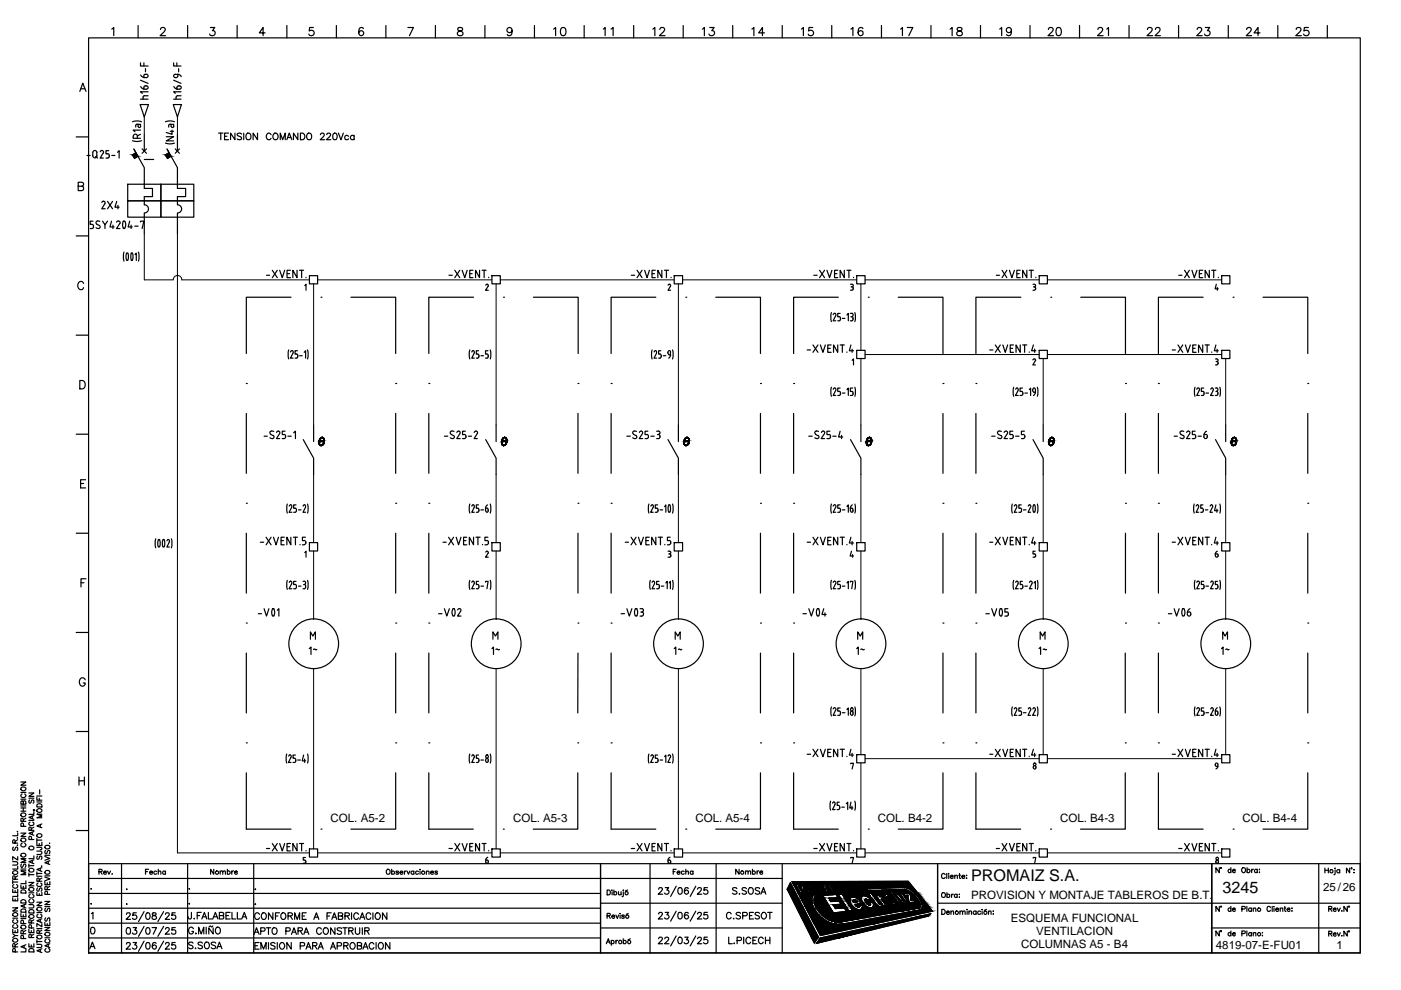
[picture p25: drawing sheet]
<svg xmlns="http://www.w3.org/2000/svg" width="297mm" height="210mm" viewBox="0 0 297 210" stroke-linecap="round" stroke-linejoin="round" font-family="sans-serif">
<defs><g id="words">
<g font-size="3.4">
<text x="205.9" y="186.8">PROMAIZ S.A.</text>
<text x="259.2" y="189.4">3245</text>
</g>
<g font-size="2.4">
<text x="70.1" y="174.3">COL. A5-2</text>
<text x="108.8" y="174.3">COL. A5-3</text>
<text x="147.4" y="174.3">COL. A5-4</text>
<text x="186.1" y="174.3">COL. B4-2</text>
<text x="224.8" y="174.3">COL. B4-3</text>
<text x="263.5" y="174.3">COL. B4-4</text>
<text x="205.9" y="190.7">PROVISION Y MONTAJE TABLEROS DE B.T.</text>
<text x="280.5" y="189">25/26</text>
<text x="214.3" y="195.4">ESQUEMA FUNCIONAL</text>
<text x="216.5" y="201.1">COLUMNAS A5 - B4</text>
<text x="219.7" y="198.3">VENTILACION</text>
<text x="257.8" y="201.2">4819-07-E-FU01</text>
<text x="283.4" y="201.2">1</text>
</g>
</g></defs>
<g fill="none" stroke="#000" stroke-width=".25">
<path d="M16.9 19.4l.7-1.8 .6 1.8M17.2 18.8h.8M18.8 8h269.6v194h-269.6h269.6v-18.9h-269.6v18.9zM23.7 6.2l.4-.4v1.8M29.3 5.4v2.6M29.8 13.3v.7h1.6M29.8 17l1.6 .7M29.8 18.3l.4 .5 .3 .1M29.8 15.9l.4 .4 .3 .1M30.5 13.3v.7M30.5 16.5h.5M30.8 18.2h.2"/>
<path d="M30.8 15.8h.2M30.8 14.5v.7M30.9 18.2l-.4 .2v.5h.5M30.9 15.7l-.4 .3v.5M31 18.2a.36 .36 0 0 1 .4 .3 .36 .36 0 0 1-.4 .4M31 15.7a.36 .36 0 0 1 .4 .4 .36 .36 0 0 1-.4 .4M31.4 19.5h-1.6l.4 .3M34 6.3l.4-.5 .6 .2a.55 .55 0 0 1-.2 .8l-.9 .8h1.2M36.8 13.3v.7h1.6M36.8 17l1.6 .7M36.9 18.3l.4 .5 .3 .1M37.2 15.8h.5v.5l-.4 .2"/>
<path d="M37.2 15.7a.37 .37 0 0 0-.4 .5 .37 .37 0 0 0 .5 .3M37.5 13.3v.7M37.7 15.7l.4 .2 .3 .4M37.9 18.2h.1M37.9 14.5v.7M37.9 18.2l-.3 .1-.1 .2M38.1 18.2a.36 .36 0 0 1 .3 .3 .36 .36 0 0 1-.3 .4h-.6v-.3M38.4 19.5h-1.6l.4 .3M39.8 5.4v2.6M44.6 5.8h.9l-.5 .7a.58 .58 0 0 1 .6 .8 .58 .58 0 0 1-1 .2l-.2-.3M50.3 5.4v2.6M56.2 7h-1.2l.8-1.2v1.8"/>
<path d="M60.8 5.4v2.6M66.4 5.8h-.8v.8a.6 .6 0 0 1 .9 0 .6 .6 0 0 1-.1 .9 .6 .6 0 0 1-.9-.3M71.3 5.4v2.6M77 6.1a.47 .47 0 0 0-.7-.2 .99 .99 0 0 0 .4 1.7 .53 .53 0 0 0 .4-.6 .53 .53 0 0 0-.5-.5 .53 .53 0 0 0-.5 .5M81.8 5.4v2.6M86.5 5.8h1.2l-.9 1.8M92.3 5.4v2.6M97.1 5.9a.36 .36 0 0 0 .2 .6l.3 .1a.49 .49 0 0 1 .6 .4 .49 .49 0 0 1-.5 .6h-.3a.49 .49 0 0 1-.4-.6 .49 .49 0 0 1 .5-.4l.3-.1a.36 .36 0 0 0 .2-.6zM102.8 5.4v2.6M108.6 6.4a.55 .55 0 0 1-.8 .5 .55 .55 0 0 1-.2-.9 .55 .55 0 0 1 .9 .1 .92 .92 0 0 1-.6 1.5l-.3-.3M113.3 5.4v2.6M117.4 6.2l.4-.4v1.8"/>
<path d="M119.1 5.9a.58 .58 0 0 1 .8 .3 .82 .82 0 0 1 .1 .9 .82 .82 0 0 1-.9 .4 1.3 1.3 0 0 1 0-1.6zM123.9 5.4v2.6M127.9 6.2l.4-.4v1.8M129.6 6.2l.4-.4v1.8M134.4 5.4v2.6M138.4 6.2l.4-.4v1.8M139.9 6.3l.3-.5 .6 .2a.55 .55 0 0 1-.1 .8l-.9 .8h1.2M144.9 5.4v2.6M148.9 6.2l.4-.4v1.8M150.5 5.8h.9l-.5 .7a.58 .58 0 0 1 .5 .8 .58 .58 0 0 1-.9 .2l-.2-.3M155.3 5.4v2.6M159.4 6.2l.4-.4v1.8"/>
<path d="M162.1 7h-1.2l.8-1.2v1.8M165.8 5.4v2.6M169.9 6.2l.4-.4v1.8M172.3 5.8h-.8l-.1 .8a.6 .6 0 0 1 .9 0 .6 .6 0 0 1-.1 .9 .6 .6 0 0 1-.8-.3M176.3 5.4v2.6M180.4 6.2l.4-.4v1.8M183 6.1a.52 .52 0 0 0-.8-.2 .99 .99 0 0 0 .3 1.7 .54 .54 0 0 0 .5-.6 .54 .54 0 0 0-.5-.5 .54 .54 0 0 0-.6 .5M186.9 5.4v2.6M191 6.2l.3-.4v1.8M192.3 5.8h1.2l-.8 1.8M197.4 5.4v2.6M201.5 6.2l.4-.4v1.8"/>
<path d="M203 5.9a.36 .36 0 0 0 .2 .6l.3 .1a.49 .49 0 0 1 .5 .4 .49 .49 0 0 1-.4 .6h-.3a.49 .49 0 0 1-.5-.6 .49 .49 0 0 1 .6-.4l.3-.1a.36 .36 0 0 0 .2-.6zM207.9 5.4v2.6M211.9 6.2l.5-.4v1.8M214.4 6.4a.55 .55 0 0 1-.7 .5 .55 .55 0 0 1-.2-.9 .55 .55 0 0 1 .9 .1 .92 .92 0 0 1-.6 1.5l-.4-.3M218.4 5.4v2.6M222.3 6.3l.3-.5 .6 .2a.55 .55 0 0 1-.2 .8l-.8 .8h1.2M224.1 5.9a.58 .58 0 0 1 .8 .3 .82 .82 0 0 1 .1 .9 .82 .82 0 0 1-.9 .4l-.2-.7zM228.9 5.4v2.6M232.8 6.3l.3-.5 .6 .2a.55 .55 0 0 1-.2 .8l-.8 .8h1.2M234.6 6.2l.4-.4v1.8M239.4 5.4v2.6M243.3 6.3l.3-.5 .6 .2a.55 .55 0 0 1-.2 .8l-.8 .8h1.2"/>
<path d="M245 6.3l.3-.5 .5 .1 .1 .3-.2 .6-.8 .8h1.1M249.9 5.4v2.6M253.8 6.3l.3-.5 .6 .2a.55 .55 0 0 1-.2 .8l-.8 .8h1.2M255.6 5.8h.9l-.5 .7a.58 .58 0 0 1 .5 .8 .58 .58 0 0 1-.9 .2l-.2-.3M260.4 5.4v2.6M264.3 6.3l.4-.5 .5 .2a.55 .55 0 0 1-.2 .8l-.8 .8h1.2M267.2 7h-1.3l.8-1.2v1.8M270.9 5.4v2.6M274.8 6.3l.4-.5 .5 .2a.55 .55 0 0 1-.1 .8l-.9 .8h1.2M277.4 5.8h-.9v.8a.62 .62 0 0 1 .9 0 .62 .62 0 0 1-.1 .9 .62 .62 0 0 1-.9-.3M281.4 5.4v2.6M16.2 29h2.6"/>
<path d="M16.6 39.5l1-.1 .1-.3-.1-.4-1-.1v1.8h.7a.47 .47 0 0 0 .4-.5 .47 .47 0 0 0-.4-.4M18.4 33h.7M19.7 32.4v.6a.44 .44 0 0 0 .4 .5 .44 .44 0 0 0 .5-.5M20.3 33.2l.4 .3M20.5 32.4v.6M20.6 32.3a.44 .44 0 0 0-.5-.4 .44 .44 0 0 0-.4 .4M21.6 31.9a.36 .36 0 0 1 .3 .6l-.7 1h.7M21.6 31.9l-.3 .3M22.5 33.5h.3M22.8 32.6l.4 .3M23.1 31.9h-.6v.7h.3M23.1 33v.2"/>
<path d="M23.2 33.2l-.4 .3M23.7 33h.7M24.9 32.3l.4-.4v1.6M27.1 39.1h7v3.5h-7zM28.1 29.8l1.1 .2 .8-.2M28.1 25.8l1.1-.2 .8 .2M28.2 28.9v.4h1.6M28.3 28.9a.44 .44 0 0 1 .4-.5 .44 .44 0 0 1 .5 .5M28.8 26.7v.3M29.1 26.4h.7v.4M29.1 26.3l-.3 .3M29.1 28.9v.4"/>
<path d="M29.2 33.1l-.7 .5-.4-.8 .7-.4-.4-.8 2.2 3.9v4.4h1.7v1.8h-1.7v1.7M29.3 26.4l.1 .6h.3l.1-.2M29.7 22.2h1.8l-.9 2.6zM29.8 27.6h-1.6l.4 .3M29.8 21h1.6M29.8 28.5l-.7 .3M30.1 31.6l1 .9M30.3 20.6v.4M30.6 28.6v3.4M30.6 33.8h2M30.6 20.3h.8M30.7 20.3l-.4 .3"/>
<path d="M31.1 31.6l-1 .9M34.1 39.1h7v3.5h-7zM35.1 30.3l1.1 .2 .8-.2M35.1 25.8l1.1-.2 .8 .2M35.2 29h1.6l-1.6 .9h1.6M35.8 26.7v.3M36.1 26.4h.7l-.1 .6h-.3l-.1-.2M36.1 26.3l-.3 .3M36.1 27.8h.7M36.3 33.1l-.8 .5-.4-.8 .7-.4-.4-.8 2.2 3.9v4.4h1.8v1.8h-1.8v1.7a.87 .87 0 0 1 .9 .9 .87 .87 0 0 1-.9 .9M36.3 26.4v.4M36.5 27.6v.9l-1.3-.4"/>
<path d="M36.7 22.2h1.8l-.9 2.6zM36.8 21h1.6M37.2 31.6l.8 .9M37.3 20.6v.4M37.6 28.6v3.4M37.7 20.3h.7M37.7 20.3l-.3 .3M38 31.6l-.8 .9M46.3 28.2h1M46.8 28.2v1.4M47.6 28.9h.5M48.5 28.2h-.9v1.4h.9"/>
<path d="M49.8 28.2v1.4l-.9-1.4v1.4M51.2 28.4l-.3-.2-.6 .2 .1 .4 .7 .2 .1 .2-.1 .4h-.5l-.3-.2M51.7 28.2v1.4M52.3 28.4l.1-.1a.69 .69 0 0 1 .9 .5 .69 .69 0 0 1-.5 .8 .71 .71 0 0 1-.6-.4 .71 .71 0 0 1 .1-.8zM54.6 28.2v1.4l-.9-1.4v1.4M57.5 28.6a.52 .52 0 0 0-.6-.4 .52 .52 0 0 0-.4 .6v.3a.53 .53 0 0 0 .4 .5 .53 .53 0 0 0 .6-.3M58 28.4l.2-.1a.63 .63 0 0 1 .8 .7 .63 .63 0 0 1-1 .4l-.1-.3zM59.4 29.6v-1.4l.5 1.4 .6-1.4v1.4M60.8 29.6l.5-1.4 .6 1.4M61 29.2h.7M63.1 28.2v1.4l-.9-1.4v1.4M63.7 28.2h.5a.75 .75 0 0 1 .4 .7 .75 .75 0 0 1-.4 .7h-.5z"/>
<path d="M65.3 28.3a.69 .69 0 0 1 .8 .5 .69 .69 0 0 1-.4 .8 .72 .72 0 0 1-.7-.5 .72 .72 0 0 1 .3-.8zM67.9 28.6l.3-.4 .5 .1-.1 .7-.7 .6h.9M69.3 28.6v-.3l.5-.1 .3 .4-.9 1h.9M70.8 28.3a.67 .67 0 0 1 .8 .5 .67 .67 0 0 1-.5 .8l-.5-.2v-.9zM71.7 28.2l.6 1.4 .5-1.4M73.9 28.9a.45 .45 0 0 0-.7-.1 .45 .45 0 0 0 0 .7 .45 .45 0 0 0 .7-.1M75.1 28.9a.45 .45 0 0 0-.7-.1 .45 .45 0 0 0 0 .7 .45 .45 0 0 0 .7-.1M75.1 28.7v.9M16.2 50h2.6M19.1 48.5h.4M19.5 47.6l.3 .3M19.7 46.9h-.6v.7h.4"/>
<path d="M19.8 47.9v.2M19.8 48.1l-.3 .4M20.5 47.6l.5 .2a.4 .4 0 0 1 .1 .6 .4 .4 0 0 1-.6 0l-.1-.1M21.2 46.9a.43 .43 0 0 0-.7 0 .43 .43 0 0 0 0 .6M21.6 42.9l.2-.2a.36 .36 0 0 1 .4 .1 .36 .36 0 0 1 0 .4M21.7 46.9l.6 .8 .5-.8M22.2 43.2l-.6 1.1h.7M22.3 47.7v.8M22.8 42.7l1.1 1.6M23.7 46.9l-.4 1.2h.9M23.9 42.7l-1.1 1.6M23.9 47.7v.8"/>
<path d="M24.8 42.7l-.4 1.2h.9M25 43.5v.8M25.1 46.8l-.4 .3M25.1 46.8a.36 .36 0 0 1 .3 .6M25.4 47.4l-.7 1.1h.7M26.2 46.9l.1-.1a1.08 1.08 0 0 1 0 1.7l-.1-.2a1.46 1.46 0 0 1 0-1.4zM26.3 53.4l-.1 .8 .1 1.2M26.8 55.1h.3M27.1 42.6h7v3.4h-7zM27.1 53.7l.1 .7-.1 .7M27.1 53.7l-.2-.1-.2 .5 .1 1M27.5 46.9l-.3 1.2h.9"/>
<path d="M27.8 53.7l.2-.1 .2 .5-.1 1M27.8 55.1h.3M27.8 47.7v.8M27.9 53.7l-.2 .7 .2 .7M28.6 47.9h.7M28.6 54l.3-.3v1.5M29.4 53.4l.1 .8-.1 1.2M29.8 47.1v-.2h.7l-.4 1.6M30.6 45.2v4.4M30.6 43.4a.87 .87 0 0 1 .9 .9 .87 .87 0 0 1-.9 .9M34.1 42.6h7v3.4h-7zM37.6 45.2v4.4"/>
<path d="M56.5 58.4h.7M57.7 57.3l1.1 1.6M58.8 57.3l-1.1 1.6M59.3 57.3l.5 1.6 .6-1.6M60.9 58h.5M61.6 57.3h-.7v1.6h.7M63 57.3v1.6l-.9-1.6v1.6M63.5 57.3h.9M64 57.3v1.6M64.9 58.8v.1M65.6 58.4h1.7v1.8h-1.7zM95.2 58.4h.7"/>
<path d="M96.4 57.3l1.1 1.6M97.5 57.3l-1.1 1.6M98 57.3l.5 1.6 .5-1.6M99.6 58h.5M100.3 57.3h-.7v1.6h.7M101.7 57.3v1.6l-.9-1.6v1.6M102.2 57.3h.9M102.6 57.3v1.6M103.6 58.8v.1M104.3 58.4h1.8v1.8h-1.8zM133.8 58.4h.8M135.1 57.3l1 1.6"/>
<path d="M136.1 57.3l-1 1.6M136.7 57.3l.5 1.6 .5-1.6M138.2 58h.6M138.9 57.3h-.7v1.6h.7M140.3 57.3v1.6l-.8-1.6v1.6M140.9 57.3h.9M141.3 57.3v1.6M142.3 58.8v.1M142.9 58.4h1.8v1.8h-1.8zM172.5 58.4h.8M173.8 57.3l1 1.6M174.8 57.3l-1 1.6"/>
<path d="M175.3 57.3l.6 1.6 .5-1.6M176.9 58h.5M177.6 57.3h-.7v1.6h.7M179 57.3v1.6l-.9-1.6v1.6M179.6 57.3h.8M180 57.3v1.6M181 58.8v.1M181.6 58.4h1.8v1.8h-1.8zM211.2 58.4h.7M212.5 57.3l1 1.6M213.5 57.3l-1 1.6M214 57.3l.5 1.6 .6-1.6"/>
<path d="M215.6 58h.5M216.3 57.3h-.7v1.6h.7M217.7 57.3v1.6l-.9-1.6v1.6M218.2 57.3h.9M218.6 57.3v1.6M219.6 58.8v.1M220.3 58.4h1.8v1.8h-1.8zM249.9 58.4h.7M251.1 57.3l1.1 1.6M252.2 57.3l-1.1 1.6M252.7 57.3l.5 1.6 .6-1.6M254.3 58h.5"/>
<path d="M255 57.3h-.7v1.6h.7M256.4 57.3v1.6l-.9-1.6v1.6M256.9 57.3h.9M257.3 57.3v1.6M258.3 58.8v.1M259 58.4h1.8v1.8h-1.8zM16.2 71.1h2.6M17.7 60.1a.63 .63 0 0 0-.7-.4 .63 .63 0 0 0-.5 .7 .69 .69 0 0 0 .3 .9 .69 .69 0 0 0 .9-.3M61.2 74.2l-.1 .8 .1 1.1M61.7 63h-9.5v12M61.9 74.4l-.3 .2M61.9 74.3l.2 .2v.4"/>
<path d="M62.1 74.9l-.5 1h.5M62.9 75l.2 .2v.6l-.5 .1M63.1 74.4h-.5v.7h.3M63.5 75.4h.6M64.5 74.7l.3-.3v1.5M64.6 60.6l.3-.3v1.2M65.2 74.2l.1 .8-.1 1.1M68.1 63h.1M74.4 63h9.5v12M99.6 74.2l-.1 .8 .1 1.1M100.3 74.3l.3 .4-.6 1.2h.6M100.3 74.4l-.3 .2"/>
<path d="M100.4 63h-9.5v12M101 75.9h.2M101.3 75l.2 .2v.4l-.2 .3M101.5 74.4h-.5v.7h.2M102 75.4h.5M103 60.5l.3-.2 .2 .3-.6 .9h.6M103.3 75l.2 .4M103.4 74.4h-.5v.7h.3M103.5 75.4v.2M103.5 75.6l-.1 .3h-.5M103.9 74.2l.2 .8-.2 1.1M106.8 63h.1"/>
<path d="M113.1 63h9.5v12M138.3 74.2l-.2 .8 .2 1.1M138.9 74.3l.3 .4-.5 1.2h.5M138.9 74.4l-.2 .2M139.1 63h-9.5v12M139.6 75.9h.3M139.9 75l.3 .2v.4l-.3 .3M140.1 74.4h-.5v.7h.3M140.6 75.4h.6M141.6 74.7v.2M141.6 74.7l.3-.4 .2 .2v.2a1 1 0 0 1-.3 1.2M141.6 74.9l.3 .3"/>
<path d="M141.6 60.5l.3-.2 .3 .3-.6 .9h.6M141.9 75.3h.2M142.6 74.2l.1 .8-.1 1.1M145.4 63h.1M151.8 63h9.4v12M171.1 74.2h.8M172.4 73.1l1 1.6M173.4 73.1l-1 1.6M173.9 73.1l.6 1.6 .5-1.6M175.5 73.9h.6M176.2 73.1h-.7v1.6h.7M176.3 66.3l-.2 .7 .2 1.2"/>
<path d="M176.9 66.4l-.2 .3M177 66.4l.2 .2v.4M177.2 67l-.6 1h.6M177.6 73.1v1.6l-.9-1.6v1.6M177.7 63h-9.4v12M177.9 67.1l.3 .4M178.1 66.4h-.5v.8h.3M178.1 73.1h.9M178.2 67.5v.2M178.2 67.7l-.1 .3h-.5M178.6 73.1v1.6M178.6 67.5h.5"/>
<path d="M179.6 66.8l.3-.4v1.6M179.6 74.6v.1M180.3 66.4h.3M180.3 60.3l.6 .1v.3l-.3 .1M180.3 61.5h.3M180.4 73.1l-.3 1.3h.9M180.4 67.2h.2M180.5 60.8h.1M180.6 66.4l.2 .2v.3l-.2 .2 .3 .4M180.6 60.8l.3 .3M180.7 76.4l.3-.3v1.3M180.7 74v.7"/>
<path d="M180.8 67.5v.2M180.9 61.1v.1M180.9 67.7l-.2 .3h-.4M180.9 61.2l-.3 .3M181.2 66.3l.2 .7-.2 1.2M181.6 74.3h1.8v1.7h-1.8zM184.1 63h.1M190.4 63h9.5v12M209.8 74.2h.7M211 73.1l1.1 1.6M212.1 73.1l-1.1 1.6M212.6 73.1l.5 1.6 .5-1.6"/>
<path d="M214.2 73.9h.5M214.9 73.1h-.7v1.6h.7M216.3 73.1v1.6l-.9-1.6v1.6M216.4 63h-9.5v12M216.8 73.1h.9M217.2 73.1v1.6M218.2 74.6v.1M219 60.3l.5 .1v.3l-.2 .1M219 61.5h.3M219.1 73.1l-.4 1.3h.9M219.1 60.8h.2M219.3 76.1l-.3 .2"/>
<path d="M219.3 76.1l.2 .1v.3M219.3 60.8l.3 .3-.1 .3-.2 .1M219.4 74v.7M219.5 76.5l-.5 .9h.5M220.3 74.3h1.8v1.7h-1.8zM222.8 63h.1M229.1 63h9.5v12M248.5 74.2h.7M249.8 73.1l1 1.6M250.8 73.1l-1 1.6M251.3 73.1l.5 1.6 .6-1.6M252.9 73.9h.5"/>
<path d="M253.6 73.1h-.7v1.6h.7M255 73.1v1.6l-.9-1.6v1.6M255.1 63h-9.5v12M255.5 73.1h.9M255.9 73.1v1.6M256.9 74.6v.1M257.7 76.1l.5 .1v.3l-.2 .2M257.7 77.4h.3M257.8 73.1l-.3 1.3h.8M257.8 76.7h.2M257.9 60.3l-.3 .9h.7M258 76.7l.3 .2"/>
<path d="M258 74v.7M258.1 60.9v.6M258.3 76.9l-.1 .3-.2 .1M259 74.3h1.8v1.7h-1.8zM261.4 63h.1M267.8 63h9.5v12M16.2 92.1h2.6M16.9 80.7a.92 .92 0 0 1 1.2 .9 .92 .92 0 0 1-1.2 .9zM52.2 81.3h.1M52.2 87.7v12.7M56 92.5h.7M57.4 92.1l.5 .3"/>
<path d="M57.6 91.4l-.4 .3 .2 .4M57.6 91.4l.4 .1M57.9 92.3a.4 .4 0 0 1 .1 .6 .4 .4 0 0 1-.6 0l-.2-.1M59 91.4a.36 .36 0 0 1 .3 .5M59 91.4l-.4 .3M59.3 92l-.7 1h.7M59.8 93h.4M60.2 92.1l.4 .4M60.4 91.4h-.6v.7h.4M60.5 92.5v.2M60.6 92.6l-.4 .4M61 92.5h.8"/>
<path d="M62.3 91.8l.3-.4v1.6M64.3 93.2l2.2 3.9v3.5M66.5 90.1v3.5M67.8 93l.5-.3a.88 .88 0 0 1 .4 1 .88 .88 0 0 1-.9 .7 .98 .98 0 0 1 .6-1.6 1.02 1.02 0 0 1-.4 1.7 1.06 1.06 0 0 1 .3-1.8 .94 .94 0 0 1 .4 1 .94 .94 0 0 1-.7 .8 .95 .95 0 0 0 .7-.8 .95 .95 0 0 0-.4-1 1.06 1.06 0 0 0-.3 1.8 1.03 1.03 0 0 1-.2-1.5zM67.8 93l.4-.3a.94 .94 0 0 1 .5 1 .94 .94 0 0 1-.7 .8 .95 .95 0 0 0 .7-.8 .95 .95 0 0 0-.5-1 1.06 1.06 0 0 0-.2 1.8 .99 .99 0 0 1-.2-1.5zM67.9 93l.4-.3a.86 .86 0 0 1 .5 1 .86 .86 0 0 1-.9 .7 .98 .98 0 0 1 .6-1.6 1.02 1.02 0 0 1-.4 1.7 1.06 1.06 0 0 1 .2-1.8 .94 .94 0 0 1 .5 1 .94 .94 0 0 1-.7 .8 .95 .95 0 0 0 .7-.8 .95 .95 0 0 0-.5-1 1.06 1.06 0 0 0-.2 1.8 1.03 1.03 0 0 1-.2-1.5zM67.9 93.5h.7l-.1 .2h-.6zM68.1 92.8l.2-.1a.95 .95 0 0 1 .5 1 .95 .95 0 0 1-.7 .8 1 1 0 0 1 0-1.7zM83.9 81.3h.1M83.9 87.7v12.7M90.9 81.3h.1M90.9 87.7v12.7"/>
<path d="M94.2 92.5h.7M95.7 92.1l.4 .2a.4 .4 0 0 1 .1 .6 .4 .4 0 0 1-.6 0l-.1-.1M95.8 91.4l-.3 .3 .1 .4M95.8 91.4l.5 .1M97.2 91.4a.36 .36 0 0 1 .3 .5M97.2 91.4l-.3 .3M97.5 92l-.7 1h.8M98.7 91.4h-.6v.7l.5 .1 .2 .3M98.8 92.5l-.2 .4-.5 .1M99.3 92.5h.7M100.9 91.4a.36 .36 0 0 1 .3 .5M100.9 91.4l-.4 .3"/>
<path d="M101.2 92l-.7 1h.7M103 93.2l2.2 3.9v3.5M105.2 90.1v3.5M106.5 93l.4-.3a.86 .86 0 0 1 .5 1 .86 .86 0 0 1-.9 .7 .98 .98 0 0 1 .6-1.6 1.02 1.02 0 0 1-.4 1.7 .97 .97 0 0 1-.3-1 .97 .97 0 0 1 .7-.7 1.02 1.02 0 0 1-.4 1.7 .95 .95 0 0 0 .7-.8 .95 .95 0 0 0-.4-1 1.06 1.06 0 0 0-.3 1.8 1.03 1.03 0 0 1-.2-1.5zM106.5 93l.4-.3a.94 .94 0 0 1 .5 1 .94 .94 0 0 1-.7 .8 1.09 1.09 0 0 1-.2-1.5zM106.6 93l.4-.3a.86 .86 0 0 1 .4 1 .86 .86 0 0 1-.8 .7 .98 .98 0 0 1 .6-1.6 1.02 1.02 0 0 1-.4 1.7 .97 .97 0 0 1-.4-1 .97 .97 0 0 1 .8-.7 1.02 1.02 0 0 1-.4 1.7 .95 .95 0 0 0 .6-.8 .95 .95 0 0 0-.4-1 1.06 1.06 0 0 0-.2 1.8 1.03 1.03 0 0 1-.2-1.5zM106.6 93l.4-.3a.87 .87 0 0 1 .5 1 .87 .87 0 0 1-.9 .7l-.2-.8zM106.6 93.5h.7v.2h-.7zM106.8 92.8l.2-.1a.95 .95 0 0 1 .5 1 .95 .95 0 0 1-.7 .8 1 1 0 0 1 0-1.7zM122.5 81.3h.1M122.5 87.7v12.7M129.6 81.3h.1"/>
<path d="M129.6 87.7v12.7M132.9 92.5h.7M134.4 92.1l.4 .3M134.5 91.4l-.4 .3 .2 .4M134.5 91.4l.5 .1M134.8 92.3a.4 .4 0 0 1 .1 .6 .4 .4 0 0 1-.6 0l-.2-.1M135.9 91.4a.36 .36 0 0 1 .3 .5M135.9 91.4l-.3 .3M136.2 92l-.7 1h.8M137.4 91.4h-.6v.7l.5 .1 .2 .3M137.5 92.5l-.2 .4-.5 .1M138 92.5h.7"/>
<path d="M139.2 91.4h.4M139.4 92.1h.2M139.6 91.4a.36 .36 0 0 1 .3 .3 .36 .36 0 0 1-.3 .4M139.6 92.1l.3 .4M139.9 92.5v.2M139.9 92.6l-.1 .3-.6 .1M141.6 93.2l2.2 3.9v3.5M143.8 90.1v3.5M145.2 93l.4-.3a.86 .86 0 0 1 .5 1 .86 .86 0 0 1-.9 .7 .98 .98 0 0 1 .6-1.6 1.02 1.02 0 0 1-.4 1.7 .97 .97 0 0 1-.4-1 .97 .97 0 0 1 .8-.7 1.02 1.02 0 0 1-.4 1.7 .95 .95 0 0 0 .7-.8 .95 .95 0 0 0-.5-1 1.06 1.06 0 0 0-.2 1.8 1.03 1.03 0 0 1-.2-1.5zM145.2 93l.4-.3a.86 .86 0 0 1 .5 1 .86 .86 0 0 1-.9 .7 .98 .98 0 0 1 .6-1.6 1.02 1.02 0 0 1-.4 1.7 .97 .97 0 0 1-.3-1 .97 .97 0 0 1 .7-.7 1.02 1.02 0 0 1-.4 1.7 .95 .95 0 0 0 .7-.8 .95 .95 0 0 0-.4-1 1.06 1.06 0 0 0-.3 1.8 1.03 1.03 0 0 1-.2-1.5zM145.3 93l.4-.3a.93 .93 0 0 1 .5 1 .93 .93 0 0 1-.8 .8 .95 .95 0 0 0 .7-.8 .95 .95 0 0 0-.4-1 1.01 1.01 0 0 0-.3 1.8 1.03 1.03 0 0 1-.1-1.5zM145.3 93.5h.7l-.1 .2h-.7z"/>
<path d="M145.4 92.8l.3-.1a.95 .95 0 0 1 .4 1 .95 .95 0 0 1-.7 .8 1.07 1.07 0 0 1 0-1.7zM161.2 81.3h.1M161.2 87.7v12.7M168.3 81.3h.1M168.3 87.7v12.7M171.5 92.5h.7M172.9 92.1l.5 .3M173.1 91.4l.4 .1M173.1 91.4l-.3 .3 .1 .4M173.4 92.3a.4 .4 0 0 1 .1 .6 .4 .4 0 0 1-.6 0l-.1-.1M174.5 91.4a.36 .36 0 0 1 .3 .5M174.5 91.4l-.3 .3"/>
<path d="M174.8 92l-.7 1h.7M176 91.4h-.7v.7l.6 .1 .2 .3M176.1 92.5v.2M176.1 92.6l-.2 .3-.6 .1M176.3 82.1l-.2 .8 .2 1.1M176.6 92.5h.7M176.9 82.3l-.2 .2M177 82.2l.2 .2v.4M177.2 82.8l-.6 1h.6M177.9 83l.3 .3M178.1 91.4l-.3 1.3h.9M178.1 82.3h-.5v.7h.3"/>
<path d="M178.2 83.3v.2M178.2 83.5l-.1 .3h-.5M178.4 92.3v.7M178.6 83.3h.5M179.6 82.6l.3-.3v1.5M180.3 93.2l2.2 3.9v3.5M180.6 83l.2 .1v.4M180.8 82.3h-.5v.7h.3M180.9 83.5l-.2 .3h-.4M181.2 82.1l.2 .8-.2 1.1M182.5 90.1v3.5M183.9 93l.4-.3a.86 .86 0 0 1 .4 1 .86 .86 0 0 1-.8 .7 .98 .98 0 0 1 .6-1.6 1.02 1.02 0 0 1-.4 1.7 .97 .97 0 0 1-.4-1 .97 .97 0 0 1 .8-.7 1.02 1.02 0 0 1-.4 1.7 .95 .95 0 0 0 .7-.8 .95 .95 0 0 0-.5-1 1.06 1.06 0 0 0-.2 1.8 1.03 1.03 0 0 1-.2-1.5z"/>
<path d="M183.9 93l.4-.3a.94 .94 0 0 1 .4 1 .94 .94 0 0 1-.7 .8 1.09 1.09 0 0 1-.1-1.5zM183.9 93l.4-.3a.86 .86 0 0 1 .5 1 .86 .86 0 0 1-.9 .7 .98 .98 0 0 1 .6-1.6 1.02 1.02 0 0 1-.4 1.7 .97 .97 0 0 1-.3-1 .97 .97 0 0 1 .7-.7 1.02 1.02 0 0 1-.4 1.7 .95 .95 0 0 0 .7-.8 .95 .95 0 0 0-.5-1 1.06 1.06 0 0 0-.2 1.8 1.03 1.03 0 0 1-.2-1.5zM184 93l.3-.3a.87 .87 0 0 1 .5 1 .87 .87 0 0 1-.9 .7l-.1-.8zM184 93.5h.6v.2h-.7zM184.1 92.8l.2-.1a.95 .95 0 0 1 .5 1 .95 .95 0 0 1-.7 .8 1 1 0 0 1 0-1.7zM199.9 81.3h.1M199.9 87.7v12.7M206.9 81.3h.1M206.9 87.7v12.7M210.3 92.5h.7M211.7 92.1l.5 .3M212.2 92.3a.4 .4 0 0 1 .1 .6 .4 .4 0 0 1-.6 0l-.2-.1"/>
<path d="M212.3 91.5a.43 .43 0 0 0-.6-.1 .43 .43 0 0 0 0 .7M213.2 91.4l-.3 .3M213.3 91.4a.36 .36 0 0 1 .3 .5M213.6 92l-.7 1h.7M214.7 91.4h-.6v.7l.5 .1 .2 .3M214.8 92.5l-.2 .4-.5 .1M214.9 82.1l-.1 .8 .1 1.1M215.3 92.5h.8M215.3 82.5l.1-.1 .3-.1 .1 .5M215.8 82.8l-.5 1h.6M216.6 93h.3M216.6 83l.2 .1 .1 .4"/>
<path d="M216.8 82.3h-.5v.7h.3M216.9 83.5l-.2 .3h-.4M216.9 92.1l.4 .4M217.2 91.4h-.6v.7h.3M217.3 92.5l-.1 .3-.3 .2M217.3 83.3h.5M218.3 82.6l.2-.3v1.5M218.9 82.6v.2M219 82.8l.1 .3 .4 .1M219 93.2l2.2 3.9v3.5M219.5 82.6a1.08 1.08 0 0 1-.4 1.2M219.5 82.6l-.2-.4-.3 .4"/>
<path d="M219.9 82.1l.2 .8-.2 1.1M221.2 90.1v3.5M222.6 93l.4-.3a.86 .86 0 0 1 .4 1 .86 .86 0 0 1-.8 .7 .98 .98 0 0 1 .6-1.6 1.02 1.02 0 0 1-.5 1.7 .97 .97 0 0 1-.3-1 .97 .97 0 0 1 .8-.7 1.02 1.02 0 0 1-.5 1.7 .95 .95 0 0 0 .7-.8 .95 .95 0 0 0-.4-1 1.06 1.06 0 0 0-.3 1.8 1.03 1.03 0 0 1-.1-1.5zM222.6 93l.4-.3a.94 .94 0 0 1 .4 1 .94 .94 0 0 1-.7 .8 .97 .97 0 0 1-.3-1 .97 .97 0 0 1 .7-.7 1.02 1.02 0 0 1-.4 1.7 .95 .95 0 0 0 .7-.8 .95 .95 0 0 0-.4-1 1.06 1.06 0 0 0-.3 1.8 .99 .99 0 0 1-.1-1.5zM222.6 93l.4-.3a.86 .86 0 0 1 .5 1 .86 .86 0 0 1-.9 .7 .98 .98 0 0 1 .6-1.6 1.02 1.02 0 0 1-.4 1.7 .95 .95 0 0 0 .7-.8 .95 .95 0 0 0-.5-1 1.06 1.06 0 0 0-.2 1.8 1.03 1.03 0 0 1-.2-1.5zM222.6 93l.4-.3a.95 .95 0 0 1 .5 1 .95 .95 0 0 1-.8 .8 1.02 1.02 0 0 1-.1-1.5zM222.7 93.5h.6v.2h-.7zM238.6 81.3h.1M238.6 87.7v12.7M245.6 81.3h.1M245.6 87.7v12.7M248.9 92.5h.7"/>
<path d="M250.3 92.1l.6 .2a.4 .4 0 0 1 0 .6 .4 .4 0 0 1-.6 0l-.1-.1M251 91.5a.43 .43 0 0 0-.6-.1 .43 .43 0 0 0 0 .7M251.9 91.4a.36 .36 0 0 1 .3 .5M251.9 91.4l-.3 .3M252.2 92l-.6 1h.7M253.4 82.1l-.2 .8 .2 1.1M253.4 91.4h-.6v.7l.5 .1 .2 .3M253.5 92.5v.2M253.5 92.6l-.2 .3-.5 .1M254 82.3l-.3 .2M254 92.5h.7M254 82.2l.3 .2v.4"/>
<path d="M254.2 82.8l-.5 1h.6M255 83l.3 .3M255.2 82.3h-.5v.7h.3M255.3 83.3v.2M255.3 83.5l-.1 .3h-.5M255.7 83.3h.5M255.8 91.4l-.4 .4-.1 .3M255.9 92.5v.2M256 92.5l-.2-.4h-.5v.5a.36 .36 0 0 0 .3 .4 .36 .36 0 0 0 .4-.4M256.7 82.5l.1-.1 .3-.1 .1 .5M257.2 82.8l-.5 1h.5M257.7 82.3l.2-.1 .3 .2v.4l-.3 .2 .3 .1v.4"/>
<path d="M257.7 93.2l2.2 3.9v3.5M257.8 83h.1M258.2 83.5l-.1 .3h-.4M258.6 82.1l.2 .8-.2 1.1M259.9 90.1v3.5M261.3 93l.3-.3a.86 .86 0 0 1 .5 1 .86 .86 0 0 1-.8 .7 .98 .98 0 0 1 .6-1.6 1.02 1.02 0 0 1-.5 1.7 .97 .97 0 0 1-.3-1 .97 .97 0 0 1 .8-.7 1.02 1.02 0 0 1-.5 1.7 .95 .95 0 0 0 .7-.8 .95 .95 0 0 0-.4-1 1.06 1.06 0 0 0-.3 1.8 1.03 1.03 0 0 1-.1-1.5zM261.3 93l.3-.3a.94 .94 0 0 1 .5 1 .94 .94 0 0 1-.7 .8 1.06 1.06 0 0 1 .2-1.8 .94 .94 0 0 1 .5 1 .94 .94 0 0 1-.7 .8 .95 .95 0 0 0 .7-.8 .95 .95 0 0 0-.5-1 1.06 1.06 0 0 0-.2 1.8 .99 .99 0 0 1-.1-1.5zM261.3 93l.4-.3a.86 .86 0 0 1 .5 1 .86 .86 0 0 1-.9 .7 .98 .98 0 0 1 .6-1.6 1.02 1.02 0 0 1-.4 1.7 .95 .95 0 0 0 .7-.8 .95 .95 0 0 0-.5-1 1.06 1.06 0 0 0-.2 1.8 1.03 1.03 0 0 1-.2-1.5zM261.4 93.5h.6l-.1 .2h-.6zM261.5 92.8l.2-.1a.93 .93 0 0 1 .5 1 .93 .93 0 0 1-.7 .8 1 1 0 0 1 0-1.7zM277.3 81.3h.1M277.3 87.7v12.7"/>
<path d="M16.2 113.1h2.6M17.1 102.5h.6M18.1 101.7h-1v1.7h1M33 114.2l-.1 .8 .1 1.2M33.8 114.5l.2 .7-.2 .7M33.9 114.5l-.2-.1a1.31 1.31 0 0 0 0 1.6l.2-.1M34.5 114.5l.2-.1a1.31 1.31 0 0 1 0 1.6l-.2-.1M34.5 114.5l-.1 .7 .1 .7M35.7 114.4l.2 .2v.3M35.7 114.4l-.3 .3M35.9 115l-.5 1h.5M36.3 114.2l.2 .8-.2 1.2"/>
<path d="M52.2 106.7h.1M52.2 113.1v12.7M55.2 115h.7M56.4 113.9l1.1 1.6M57.5 113.9l-1.1 1.6M58 113.9l.5 1.6 .5-1.6M59.6 114.6h.5M60.3 113.9h-.7v1.6h.7M60.9 106.9l-.1 .7 .1 1.2M61.6 107l.2 .2v.4M61.6 107l-.3 .3M61.7 113.9v1.6l-.9-1.6v1.6"/>
<path d="M61.8 107.6l-.5 1h.6M62.2 113.9h.9M62.3 108.6h.3M62.6 107.7l.3 .4M62.6 113.9v1.6M62.8 107h-.5v.8h.3M62.9 108.3l-.3 .3M62.9 108.1v.2M63.3 108.1h.5M63.6 115.4v.1M64.1 115.5h.4M64.5 114.6l.3 .2v.3l-.3 .4"/>
<path d="M64.5 107l.3 .2v.4M64.5 107l-.2 .3M64.6 117.2l.3-.3v1.2M64.8 113.9h-.7v.7h.4M64.8 107.6l-.6 1h.6M65.2 106.9l.1 .7-.1 1.2M65.6 115h1.7v1.8h-1.7zM83.9 106.7h.1M83.9 113.1v12.7M90.9 106.7h.1M90.9 113.1v12.7M93.9 115h.7"/>
<path d="M95.1 113.9l1.1 1.6M96.2 113.9l-1.1 1.6M96.7 113.9l.5 1.6 .5-1.6M98.3 114.6h.5M99 113.9h-.7v1.6h.7M99.6 106.9l-.1 .7 .1 1.2M100.3 107l.2 .2v.4M100.3 107l-.3 .3M100.4 113.9v1.6l-.9-1.6v1.6M100.5 107.6l-.5 1h.6M100.9 113.9h.9M101 108.6h.2"/>
<path d="M101.3 107.7l.2 .4M101.3 113.9v1.6M101.5 107h-.5v.8h.2M101.5 108.1v.2M101.5 108.3l-.2 .3M102 108.1h.5M102.3 115.4v.1M102.9 107.8v.5M102.9 107.8h.3M103 108.3l.3 .3 .2-.3M103 117.1l.3-.2 .2 .3-.6 .9h.6M103.2 114.6l.4 .3"/>
<path d="M103.2 107.7l.3 .4M103.4 107.1l-.5 .6M103.4 113.9h-.6v.7h.4M103.5 108.1v.2M103.5 115v.1M103.6 115.1l-.2 .3-.6 .1M103.9 106.9l.2 .7-.2 1.2M104.3 115h1.8v1.8h-1.8zM122.5 106.7h.1M122.5 113.1v12.7M129.6 106.7h.1M129.6 113.1v12.7"/>
<path d="M132.6 115h.7M133.8 113.9l1.1 1.6M134.9 113.9l-1.1 1.6M135.4 113.9l.5 1.6 .5-1.6M136.9 114.6h.6M137.6 106.9l-.2 .7 .2 1.2M137.7 113.9h-.8v1.6h.8M138.3 107l.2 .2v.4M138.3 107l-.3 .3M138.5 107.6l-.5 1h.5M139.1 113.9v1.6l-.9-1.6v1.6M139.2 107.7l.3 .4"/>
<path d="M139.4 107h-.5v.8h.3M139.5 108.3l-.1 .3h-.5M139.5 108.1v.2M139.6 113.9h.8M139.9 108.1h.6M140 113.9v1.6M140.9 107.4l.3-.4v1.6M141 115.4v.1M141.6 116.9l.6 .1v.3l-.2 .1 .2 .3M141.8 107.1l.1-.1a1.31 1.31 0 0 1 0 1.6l-.1-.1M141.8 107.1l-.2 .7 .2 .7M141.8 117.5h.1"/>
<path d="M141.9 114.6l.3 .3M142.1 113.9h-.6v.7h.3M142.2 115v.1M142.2 115.1l-.2 .3-.5 .1M142.2 117.7l-.1 .4h-.5M142.6 106.9l.1 .7-.1 1.2M142.9 115h1.8v1.8h-1.8zM161.2 106.7h.1M161.2 113.1v12.7M168.3 106.7h.1M168.3 113.1v12.7M171.1 115h.8"/>
<path d="M172.4 113.9l1 1.6M173.4 113.9l-1 1.6M173.9 113.9l.6 1.6 .5-1.6M175.5 114.6h.6M176.2 113.9h-.7v1.6h.7M176.3 106.9l-.2 .7 .2 1.2M176.9 107l-.2 .3M177 107l.2 .2v.4M177.2 107.6l-.6 1h.6M177.6 113.9v1.6l-.9-1.6v1.6M177.9 107.7l.3 .4M178.1 107h-.5v.8h.3"/>
<path d="M178.1 113.9h.9M178.2 108.1v.2M178.2 108.3l-.1 .3h-.5M178.6 113.9v1.6M178.6 108.1h.5M179.6 107.4l.3-.4v1.6M179.6 115.4v.1M180.3 107.8h.3M180.3 107.8v.5M180.3 108.3l.3 .3 .3-.3M180.4 113.9l-.3 1.2h.9M180.5 116.9l-.3 1h.8"/>
<path d="M180.6 107.7l.2 .4M180.7 114.8v.7M180.7 107.1l-.4 .6M180.7 117.6v.5M180.8 108.1v.2M181.2 106.9l.2 .7-.2 1.2M181.6 115h1.8v1.8h-1.8zM199.9 106.7h.1M199.9 113.1v12.7M206.9 106.7h.1M206.9 113.1v12.7M209.8 115h.7"/>
<path d="M211 113.9l1.1 1.6M212.1 113.9l-1.1 1.6M212.6 113.9l.5 1.6 .5-1.6M214.2 114.6h.5M214.6 106.9l-.1 .7 .1 1.2M214.9 113.9h-.7v1.6h.7M215.3 107l.3 .2-.1 .4M215.3 107l-.3 .3M215.5 107.6l-.5 1h.6M216.3 113.9v1.6l-.9-1.6v1.6M216.3 107.7l.3 .4M216.5 107h-.5v.8h.3"/>
<path d="M216.6 108.1v.2M216.6 108.3l-.1 .3h-.5M216.8 113.9h.9M217 108.1h.5M217.2 113.9v1.6M218.2 115.4v.1M218.3 107l.2 .2v.4M218.3 107l-.3 .3M218.5 107.6l-.5 1h.5M219.1 113.9l-.4 1.2h.9M219.2 107h.1a1.31 1.31 0 0 1 0 1.6l-.3-.8zM219.3 117.4l.3 .3"/>
<path d="M219.4 114.8v.7M219.5 116.9h-.5v.6h.3M219.6 117.7l-.2 .4h-.4M219.9 106.9l.2 .7-.2 1.2M220.3 115h1.8v1.8h-1.8zM238.6 106.7h.1M238.6 113.1v12.7M245.6 106.7h.1M245.6 113.1v12.7M248.5 115h.7M249.8 113.9l1 1.6M250.8 113.9l-1 1.6"/>
<path d="M251.3 113.9l.5 1.6 .6-1.6M252.9 114.6h.5M253.2 106.9l-.1 .7 .1 1.2M253.6 113.9h-.7v1.6h.7M253.9 107l.2 .2v.4M253.9 107l-.3 .3M254.1 107.6l-.5 1h.6M254.9 107.7l.2 .4M255 113.9v1.6l-.9-1.6v1.6M255 107h-.4v.8h.2M255.1 108.3l-.1 .3h-.4M255.1 108.1v.2"/>
<path d="M255.5 113.9h.9M255.6 108.1h.5M255.9 113.9v1.6M256.8 107l.3 .2v.4M256.8 107l-.2 .3M256.9 115.4v.1M257 107.6l-.5 1h.6M257.7 117.5v.4M257.7 117.5h.3M257.8 113.9l-.3 1.2h.8M257.8 107l-.3 1.3h.7M258 117.4l.3 .3"/>
<path d="M258 107.9v.7M258 114.8v.7M258.1 116.9l-.4 .5M258.3 117.7l-.1 .3-.2 .1-.3-.2M258.6 106.9l.2 .7-.2 1.2M259 115h1.8v1.8h-1.8zM277.3 106.7h.1M277.3 113.1v12.7M16.2 134.1h2.6M17.2 123.6h.6M18.2 122.7h-1v1.7M52.2 132.1h.1"/>
<path d="M52.2 138.5v12.7M54.8 130.1h.6M56 129.1l.5 1.5 .5-1.5M57.7 130.5h.4M57.8 129.2a1.46 1.46 0 0 0 0 1.3M58.1 129.2a1.46 1.46 0 0 1 0 1.3M58.1 129.1h-.4M58.8 129.4l.3-.3v1.5M60.9 123l-.1 .8 .1 1.2M61.3 123.5l.3-.3 .3 .4-.6 1.2h.6M62.3 124.8h.3M62.6 123.9l.3 .4"/>
<path d="M62.8 123.3h-.5v.6h.3M62.9 124.5l-.3 .3M62.9 124.3v.2M63.3 124.3h.5M64.2 123.3h.5l.1 .3-.1 .3h-.3M64.5 123.9l.3 .4M64.8 124.5l-.1 .3h-.5M64.8 124.3v.2M65.2 123l.1 .8-.1 1.2M65.6 137.5l.3-.3v1.6M65.8 135.5v-1.5l.5 .9 .6-.9v1.5M66.8 137.7h.4"/>
<path d="M66.8 137.7h-.3M83.9 132.1h.1M83.9 138.5v12.7M90.9 132.1h.1M90.9 138.5v12.7M93 130.1h.7M94.2 129.1l.5 1.5 .6-1.5M96 129.2a1.08 1.08 0 0 0 .2 1.4l.2-.1M96.3 129.2a1.46 1.46 0 0 1 0 1.3M96.4 129.1h-.4M97.4 129a.36 .36 0 0 1 .3 .6M97.4 129.1l-.4 .2"/>
<path d="M97.6 129.6l-.6 1h.7M99.6 123l-.1 .8 .1 1.2M100 123.5l.3-.3 .3 .4-.6 1.2h.6M101 124.8h.2M101.3 123.9l.2 .4M101.5 123.3h-.5v.6h.2M101.5 124.3v.2M101.5 124.5l-.2 .3M102 124.3h.5M102.9 123.4v-.1h.6l-.3 1.5M103.9 123l.2 .8-.2 1.2M104.3 137.5l.3-.3v1.6"/>
<path d="M104.5 135.5v-1.5l.6 .9 .5-.9v1.5M105.9 137.7h-.8M122.5 132.1h.1M122.5 138.5v12.7M129.6 132.1h.1M129.6 138.5v12.7M131.7 130.1h.7M132.9 129.1l.5 1.5 .6-1.5M134.7 129.2a1.08 1.08 0 0 0 .2 1.4l.2-.1M135 129.2a1.46 1.46 0 0 1 0 1.3M135.1 129.1h-.4M135.7 129.1h.3"/>
<path d="M135.9 129.8h.1M136.1 129a.36 .36 0 0 1 .3 .4 .36 .36 0 0 1-.3 .3M136.1 129.7l.3 .4M136.4 130.1l-.2 .5h-.5M137.9 123l-.2 .8 .2 1.2M138.3 123.5l.2-.3 .3 .4-.6 1.2h.6M139.2 124.8h.3M139.5 123.9l.3 .4M139.7 123.3h-.5v.6h.3M139.8 124.3v.2M139.8 124.5l-.3 .3M140.2 124.3h.5"/>
<path d="M141.2 123.6l.3-.3v1.5M141.9 123.6l.2-.3v1.5M142.6 123l.1 .8-.1 1.2M142.9 137.5l.4-.3v1.6M143.2 135.5v-1.5l.5 .9 .5-.9v1.5M144.2 137.7h.3M144.2 137.7h-.4M161.2 132.1h.1M161.2 138.5v12.7M168.3 132.1h.1M168.3 138.5v12.7M170.3 130.1h.7"/>
<path d="M171.5 129.1l.5 1.5 .5-1.5M173.3 129.2a1.08 1.08 0 0 0 .1 1.4l.2-.1M173.6 129.2a1.46 1.46 0 0 1 0 1.3M173.6 129.1h-.3M174.7 129.1l-.4 1.2h.9M174.9 129.9v.7M176.3 123l-.2 .8 .2 1.2M176.9 123.2l-.2 .3M177 123.2l.2 .2v.4M177.2 123.8l-.6 1h.6M177.9 123.9l.3 .4M178.1 123.3h-.5v.6h.3"/>
<path d="M178.2 124.3v.2M178.2 124.5l-.1 .3h-.5M178.6 124.3h.5M179.6 123.6l.3-.3v1.5M180.3 123.4v-.1h.5l-.2 1.5M181.2 123l.2 .8-.2 1.2M181.6 137.5l.4-.3v1.6M181.8 135.5v-1.5l.6 .9 .5-.9v1.5M183.2 137.7h-.7M199.9 132.1h.1M199.9 138.5v12.7M206.9 132.1h.1"/>
<path d="M206.9 138.5v12.7M209 130.1h.7M210.3 129.1l.5 1.5 .5-1.5M212 129.2a1.08 1.08 0 0 0 .2 1.4l.2-.1 .1-.7-.1-.6M212.4 129.1h-.4M213.7 129.1h-.7v.7h.6l.2 .3M213.8 130.1v.2M213.8 130.3l-.2 .3h-.6M214.9 123l-.1 .8 .1 1.2M215.3 123.5l.3-.3 .3 .4-.6 1.2h.6M216.6 123.9l.3 .4M216.8 123.3h-.5v.6h.3"/>
<path d="M216.9 124.3v.2M216.9 124.5l-.2 .3h-.4M217.3 124.3h.5M218.5 123.2l-.2 .3M218.6 123.2l.2 .2v.4M218.8 123.8l-.5 1h.5M219.2 123.6l.3-.3v1.5M219.9 123l.2 .8-.2 1.2M220.3 137.5l.3-.3v1.6M220.5 135.5v-1.5l.6 .9 .5-.9v1.5M221.5 137.7h.4M221.6 137.7h-.4"/>
<path d="M238.6 138.5v12.7M238.6 132.1h.1M245.6 132.1h.1M245.6 138.5v12.7M247.7 130.1h.7M248.9 129.1l.6 1.5 .5-1.5M250.7 129.2a1.16 1.16 0 0 0 .2 1.4l.2-.1a1.46 1.46 0 0 0 0-1.3M251.1 129.1h-.4M252.3 129.1l-.4 .4-.1 .3M252.5 130.1l-.3-.3h-.5v.5a.37 .37 0 0 0 .5 .3 .37 .37 0 0 0 .3-.5M253.4 123l-.2 .8 .2 1.2M254 123.2l-.3 .3"/>
<path d="M254 123.2l.3 .4-.6 1.2h.6M255 123.9l.3 .4M255.2 123.3h-.5v.6h.3M255.3 124.3v.2M255.3 124.5l-.1 .3h-.5M255.7 124.3h.5M256.7 123.5l.3-.3 .2 .4-.5 1.2h.5M257.9 123.9l.3 .4M258.1 123.3h-.4v.6h.2M258.2 124.3v.2M258.2 124.5l-.1 .3h-.4M258.6 123l.2 .8-.2 1.2"/>
<path d="M259 137.5l.3-.3v1.6M259.2 135.5v-1.5l.5 .9 .6-.9v1.5M260.2 137.7h.4M260.2 137.7h-.3M277.3 132.1h.1M277.3 138.5v12.7M16.2 155.1h2.6M18.1 144.1a.63 .63 0 0 0-.8-.4 .63 .63 0 0 0-.5 .7v.4a.62 .62 0 0 0 .6 .7 .62 .62 0 0 0 .7-.7h-.5M52.2 157.5h.1M60.8 159.9l-.1 .7 .1 1.2M65.2 159.9l.1 .7-.1 1.2M83.9 157.5h.1"/>
<path d="M90.9 157.5h.1M99.6 159.9l-.1 .7 .1 1.2M103.9 159.9l.2 .7-.2 1.2M122.5 157.5h.1M129.6 157.5h.1M137.6 159.9l-.2 .7 .2 1.2M142.6 159.9l.1 .7-.1 1.2M161.2 157.5h.1M168.3 157.5h.1M171.1 159.9h.8M172.4 158.9l1 1.5M173.4 158.9l-1 1.5"/>
<path d="M173.9 158.9l.6 1.5 .5-1.5M175.5 159.5h.6M176.2 158.9h-.7v1.5h.7M176.3 149.9l-.2 .7 .2 1.2M176.9 150.1l-.2 .2M177 150.1l.2 .1v.4M177.2 150.6l-.6 1.1h.6M177.6 158.9v1.5l-.9-1.5v1.5M177.9 150.7l.3 .4M178.1 150.1h-.5v.7h.3M178.1 158.9h.9M178.2 151.1v.2"/>
<path d="M178.2 151.3l-.1 .3-.5 .1M178.6 158.9v1.5M178.6 151.1h.5M179.6 150.4l.3-.3v1.6M180.3 151.1v.2M180.3 151.1l.2-.3a.42 .42 0 0 1 .4 .4 .42 .42 0 0 1-.4 .4l-.2-.3M180.4 158.9l-.3 1.2h.9M180.7 159.7v.7M181.2 149.9l.2 .7-.2 1.2M199.9 157.5h.1M206.9 157.5h.1M209.8 159.9h.7"/>
<path d="M211 158.9l1.1 1.5M212.1 158.9l-1.1 1.5M212.6 158.9l.5 1.5 .5-1.5M214.2 159.5h.5M214.6 149.9l-.1 .7 .1 1.2M214.9 158.9h-.7v1.5h.7M215 150.3l.3-.2 .3 .3-.6 1.3h.6M216.3 158.9v1.5l-.9-1.5v1.5M216.3 150.7l.3 .4M216.5 150.1h-.5v.7h.3M216.6 151.1v.2M216.6 151.3l-.1 .3-.5 .1"/>
<path d="M216.8 158.9h.9M217 151.1h.5M217.2 158.9v1.5M218 150.3l.3-.2 .3 .3-.6 1.3h.5M219 150.3l.3-.2 .2 .3-.6 1.3h.6M219.1 158.9l-.4 1.2h.9M219.4 159.7v.7M219.9 149.9l.2 .7-.2 1.2M238.6 157.5h.1M245.6 157.5h.1M248.5 159.9h.7M249.8 158.9l1 1.5"/>
<path d="M250.8 158.9l-1 1.5M251.3 158.9l.5 1.5 .6-1.5M252.9 159.5h.5M253.4 149.9l-.2 .7 .2 1.2M253.6 158.9h-.7v1.5h.7M254 150.1l-.3 .2M254 150.1l.3 .3-.6 1.3h.6M255 158.9v1.5l-.9-1.5v1.5M255 150.7l.3 .4M255.2 150.1h-.5v.7h.3M255.3 151.1v.2M255.3 151.3l-.1 .3-.5 .1"/>
<path d="M255.5 158.9h.9M255.7 151.1h.5M255.9 158.9v1.5M256.7 150.3l.3-.2 .2 .3-.5 1.3h.5M257.8 158.9l-.3 1.2h.8M258 150.7a.46 .46 0 0 1 .2 .5 .46 .46 0 0 1-.4 .4l-.1-.8h.2M258 159.7v.7M258.1 150.1l-.4 .6M258.6 149.9l.2 .7-.2 1.2M277.3 157.5h.1M2.9 179.6l-.2 .3 .2 .4 .2-.1 .2-.5h.4l.1 .4-.2 .2M3.2 178.8v-.6l-.3-.2-.2 .3v.5h1.1"/>
<path d="M3.7 179.1v.2zM3.7 177.7h.1M3.7 176.3h.1M3.8 176.6v.6h-1.1M3.8 178l-.6 .4M4.4 176.6h1.1l-1.1 .8h1.1M4.4 165.8h1.1l-1.1 .7h1.1M4.4 172h1.1M4.4 171.3h1.1M4.4 170.9h1.1M4.4 169.4h1.1M4.4 168h1.1"/>
<path d="M4.5 172.5a.49 .49 0 0 1 .7-.1 .49 .49 0 0 1 .1 .6 .52 .52 0 0 1-.6 .1 .52 .52 0 0 1-.2-.6zM4.6 166.9a.51 .51 0 0 1 .6 0 .51 .51 0 0 1 .2 .6 .49 .49 0 0 1-.7 .1 .49 .49 0 0 1-.1-.7zM4.7 178.8a.39 .39 0 0 0-.3 .4 .39 .39 0 0 0 .4 .4 .45 .45 0 0 0 .6-.2 .45 .45 0 0 0-.1-.6h-.1M4.7 168.3a.39 .39 0 0 0-.3 .5 .39 .39 0 0 0 .4 .3 .45 .45 0 0 0 .6-.1 .45 .45 0 0 0-.1-.6l-.1-.1M4.9 174.1v-.5l-.4-.1-.1 .6h1.1M4.9 170l.2-.2 .4 .2v.5h-1.1l.1-.6 .2-.1 .2 .2v.5M4.9 171.3v.7M5 175.2l-.1-.6-.3-.1-.2 .2v.5h1.1M5.5 173.5l-.6 .3M6.1 168.1h1.1l-1.1 .8h1.1M6.1 173.9h1.1M6.1 169.2h1.1"/>
<path d="M6.3 169.6l-.2 .3 .2 .4 .2-.1 .3-.5h.3l.1 .3-.2 .3M6.4 174.3a.37 .37 0 0 0-.3 .4 .37 .37 0 0 0 .4 .3h.3a.37 .37 0 0 0 .4-.2 .37 .37 0 0 0-.3-.5M6.6 176.1v-.6l-.4-.1-.1 .7h1.1M6.7 178l-.1-.6h-.4l-.1 .6h1.1M6.8 173v.6M6.8 176.5v.4M7.1 171.7v.1v-.1l.3 .1M7.2 176.3l-1.1 .4 1.1 .4M7.2 172.9l-1.1 .4 1.1 .4M7.2 172.1v.6h-1.1M7.2 175.4l-.6 .3M7.8 179.6l1 .1v.4l-.3 .1"/>
<path d="M7.8 178.6v.7h1.1v-.7M7.8 169v.7h1.1M7.8 177.7v.8M7.8 178.1h1.1M7.8 170h1.1M7.8 168.8h1.1M7.9 176.9a.49 .49 0 0 1 .6-.1 .49 .49 0 0 1 .2 .6 .52 .52 0 0 1-.6 .1 .52 .52 0 0 1-.2-.6zM7.9 171.6a.54 .54 0 0 1 .6-.1 .54 .54 0 0 1 .3 .6 .54 .54 0 0 1-.6 .2 .54 .54 0 0 1-.3-.7zM7.9 170.6a.59 .59 0 0 1 .7-.2 .59 .59 0 0 1 .3 .7h-1.1zM8.3 169.2v.5M8.3 178.8v.5M8.4 167.5v.8"/>
<path d="M8.5 174.9v.5M8.9 174.7l-1.1 .4 1.1 .4M8.9 172.6h-1.1l1.1 .4-1.1 .4h1.1M9.6 179.4a.49 .49 0 0 1 .7-.2 .49 .49 0 0 1 .1 .7 .51 .51 0 0 1-.6 .1 .51 .51 0 0 1-.2-.6zM10.5 178.8h.1M16.2 176.1h2.6M16.7 164.7v1.8M16.7 165.6h1.2M17.9 164.7v1.8M52.2 163.9v11.9h9.5M56.5 179.9h.7M57.7 178.8l1.1 1.6"/>
<path d="M58.8 178.8l-1.1 1.6M59.3 178.8l.5 1.6 .6-1.6M60.9 179.5h.5M61.2 160.3l.1-.2h.3l.1 .5M61.6 178.8h-.7v1.6h.7M61.7 160.6l-.5 1.1h.5M62.6 160.1h-.5v.7h.5l.1 .5-.1 .3-.5 .1M63 178.8v1.6l-.9-1.6v1.6M63.1 161.1h.6M63.5 178.8h.9M64 178.8v1.6M64.4 160.1l-.3 1.2h.7"/>
<path d="M64.6 160.9v.8M65.6 180h1.7v1.7h-1.7zM68.1 175.8h.1M83.9 163.9v11.9h-9.5M90.9 163.9v11.9h9.5M95.2 179.9h.7M96.4 178.8l1.1 1.6M97.5 178.8l-1.1 1.6M98 178.8l.5 1.6 .5-1.6M99.6 179.5h.5M100 160.3l.3-.3 .3 .4-.6 1.3h.6M100.3 178.8h-.7v1.6h.7"/>
<path d="M101 161.7h.2M101.3 160.8l.2 .1v.4l-.2 .4M101.5 160.1h-.5v.7h.2M101.7 178.8v1.6l-.9-1.6v1.6M102 161.1h.5M102.2 178.8h.9M102.6 178.8v1.6M102.9 161.1v.2M103 161.3l.3 .4 .2-.4M103.5 161.1v.2M103.5 161.1l-.2-.3-.3 .3M104.3 180h1.8v1.7h-1.8z"/>
<path d="M106.7 175.8h.1M122.5 163.9v11.9h-9.4M129.6 163.9v11.9h9.5M133.8 179.9h.8M135.1 178.8l1 1.6M136.1 178.8l-1 1.6M136.7 178.8l.5 1.6 .5-1.6M138 160.3l.1-.2h.3l.1 .5M138.2 179.5h.6M138.5 160.6l-.5 1.1h.5M138.9 178.8h-.7v1.6h.7M139.4 160.1h-.5v.7h.5l.1 .3-.1 .5-.5 .1"/>
<path d="M139.9 161.1h.6M140.3 178.8v1.6l-.8-1.6v1.6M140.9 178.8h.9M140.9 160.4l.3-.3v1.6M141.3 178.8v1.6M141.6 160.3l.1-.2h.3l.1 .5M142.1 160.6l-.5 1.1h.5M142.9 180h1.8v1.7h-1.8zM145.4 175.8h.1M161.2 163.9v11.9h-9.4M168.3 163.9v11.9h9.4M172.5 179.9h.8"/>
<path d="M173.8 178.8l1 1.6M174.8 178.8l-1 1.6M175.3 178.8l.6 1.6 .5-1.6M176.1 169.9l-.1 .7 .1 1.2M176.5 170.3l.3-.3 .3 .4-.6 1.2h.6M176.9 179.5h.5M177.5 171.6h.2M177.6 178.8h-.7v1.6h.7M177.8 170.8l.2 .3M178 170.1h-.5v.7h.2M178 171.1v.4l-.2 .1M178.5 171.1h.5"/>
<path d="M179 178.8v1.6l-.9-1.6v1.6M179.4 170.4l.3-.3v1.5M179.6 178.8h.8M179.6 160.3v.1M180 178.8v1.6M180.4 162v-.2h.6l-.3 1.3M180.4 170.1l-.2 1.2h.6M180.6 170.9v.7M181.2 169.9l.2 .7-.2 1.2M181.6 180h1.8v1.7h-1.8zM181.6 160h1.8v1.7h-1.8zM184.1 175.8h.1"/>
<path d="M199.9 163.9v11.9h-9.5M206.9 163.9v11.9h9.5M211.2 179.9h.7M212.5 178.8l1 1.6M213.5 178.8l-1 1.6M214 178.8l.5 1.6 .6-1.6M215.6 179.5h.5M216.3 178.8h-.7v1.6h.7M217.7 178.8v1.6l-.9-1.6v1.6M218.2 178.8h.9M218.2 160.3v.1M218.6 178.8v1.6"/>
<path d="M219.1 162.6v.2M219.1 162.8l.3 .3 .3-.3M219.6 162.6v.2M219.7 162.6l-.3-.3-.3 .3M220.3 180h1.8v1.7h-1.8zM220.3 160h1.8v1.7h-1.8zM222.7 175.8h.1M238.6 163.9v11.9h-9.5M245.6 163.9v11.9h9.5M249.9 179.9h.7M251.1 178.8l1.1 1.6M252.2 178.8l-1.1 1.6"/>
<path d="M252.7 178.8l.5 1.6 .6-1.6M254.3 179.5h.5M255 178.8h-.7v1.6h.7M256.4 178.8v1.6l-.9-1.6v1.6M256.9 178.8h.9M256.9 160.3v.1M257.3 178.8v1.6M257.7 162.1l.1 .4h.4M258.2 162.1a.76 .76 0 0 1-.4 .9M258.2 162.1l-.3-.3-.2 .3M259 180h1.8v1.7h-1.8zM259 160h1.8v1.7h-1.8z"/>
<path d="M261.4 175.8h.1M277.3 163.9v11.9h-9.5M2.7 197v.7h1.1v-.7M2.7 192.5h1.1l-1.1 .7h1.1M2.7 190.4v.6h1.1v-.6M2.7 188.5v.7h1.1v-.7M2.7 182.7h.8l.3 .3-.2 .4h-.9M2.7 198l.5 .4M2.7 194.7h1.1M2.7 187h1.1M2.7 186.7v.7M2.7 193.7a.49 .49 0 0 1 .7-.2 .49 .49 0 0 1 .2 .7 .52 .52 0 0 1-.6 .1 .52 .52 0 0 1-.3-.6z"/>
<path d="M2.9 196.1a.37 .37 0 0 0-.2 .4 .37 .37 0 0 0 .4 .3h.3a.37 .37 0 0 0 .4-.3 .37 .37 0 0 0-.3-.4M2.9 195a.39 .39 0 0 0-.2 .5 .39 .39 0 0 0 .4 .3h.3a.39 .39 0 0 0 .4-.3 .39 .39 0 0 0-.3-.5M2.9 187.6a.39 .39 0 0 0-.2 .4 .39 .39 0 0 0 .4 .3h.3a.39 .39 0 0 0 .4-.3 .39 .39 0 0 0-.3-.4M3.2 186.4v-.6h-.5v.6h1.1M3.2 188.8v.4M3.2 190.6v.4M3.2 197.3v.4M3.8 198.4h-.6l-.5 .4M3.8 189.5v.6h-1.1M3.8 183.7v.6h-1.1M3.8 181.6v.8l-1.1-.8v.8M3.8 185.7l-.6 .3"/>
<path d="M4.4 193.7v.7h1.1v-.7M4.4 187.6v.7h1.1v-.7M4.4 194.8h1.1M4.4 184.3h1.1M4.5 192.9a.59 .59 0 0 1 .7-.1 .59 .59 0 0 1 .3 .6h-1.1zM4.5 191a.58 .58 0 0 1 .7-.2 .58 .58 0 0 1 .3 .7h-1.1zM4.5 181.1a.49 .49 0 0 1 .7-.2 .49 .49 0 0 1 .1 .7 .52 .52 0 0 1-.6 .1 .52 .52 0 0 1-.2-.6zM4.6 188.8a.58 .58 0 0 1 .6-.1 .58 .58 0 0 1 .3 .6h-1.1zM4.6 183.2l-.2 .3 .2 .4 .2-.1 .4-.6 .3 .3-.2 .4M4.9 198v-.7h-.4l-.1 .7h1.1M4.9 187.9v.4M4.9 194v.4"/>
<path d="M5 199l-.1-.6h-.4l-.1 .6h1.1M5 195.8l-.1-.6-.4-.1-.1 .7h1.1M5.1 191.8v.5M5.5 191.7l-1.1 .4 1.1 .4M5.5 186.8v.6h-1.1M5.5 184.6h-1.1l1.1 .5-1.1 .3h1.1M5.5 182.1h-1.1l1.1 .3-1.1 .5h1.1M5.5 197.3l-.6 .3M6.1 197v.7h1.1v-.7M6.1 191.8h.8l.3 .3-.2 .4h-.9M6.1 187.1h1.1l-1.1 .7h1.1M6.1 189.3h1.1"/>
<path d="M6.1 185.4h1.1M6.1 183.2v.7M6.1 185.1v.7M6.1 183.5h1.1M6.2 193.1a.6 .6 0 0 1 1 .1v.4h-1.1zM6.4 190.7a.39 .39 0 0 0-.3 .4 .39 .39 0 0 0 .4 .4h.3a.39 .39 0 0 0 .4-.3 .39 .39 0 0 0-.3-.5M6.4 189.6a.39 .39 0 0 0-.3 .5 .39 .39 0 0 0 .4 .3h.3a.39 .39 0 0 0 .4-.3 .39 .39 0 0 0-.3-.5M6.6 198.8v-.7h-.4l-.1 .7h1.1M6.6 195.7v-.6h-.4l-.1 .6h1.1M6.6 197.3v.4M6.7 196.8l-.1-.6-.4-.1-.1 .7h1.1M6.8 182.4v.6"/>
<path d="M7.2 182.3l-1.1 .4 1.1 .4M7.2 181.5v.6h-1.1M7.2 198.1l-.6 .3M7.2 195l-.6 .4M7.8 191.3h1.1l-1.1 .7h1.1M7.8 189.2v.7h1.1v-.7M7.8 180.5h.8l.3 .2-.1 .3-.2 .2h-.8M7.8 199.6h1.1M7.8 184.9v.7M7.8 199.2v.8M7.8 196.9h1.1M7.8 193.5h1.1"/>
<path d="M7.8 185.8h1.1M7.8 185.2h1.1M7.9 198.4a.49 .49 0 0 1 .6-.1 .49 .49 0 0 1 .2 .7 .52 .52 0 0 1-.6 0 .52 .52 0 0 1-.2-.6zM8 188.2l-.2 .3 .1 .4h.3l.2-.5 .3-.2 .2 .3-.2 .5M8 181.5l-.2 .3 .2 .4 .2-.1 .2-.5h.4l.1 .4-.2 .2M8.1 193.9a.37 .37 0 0 0-.3 .4 .37 .37 0 0 0 .4 .3h.3a.37 .37 0 0 0 .4-.3 .37 .37 0 0 0-.3-.4M8.1 187.2a.37 .37 0 0 0-.3 .5 .37 .37 0 0 0 .4 .2h.3a.37 .37 0 0 0 .4-.3 .37 .37 0 0 0-.3-.4M8.3 197.9v-.6h-.4l-.1 .6h1.1M8.3 186.8v-.5h-.4l-.1 .5h1.1M8.3 189.5v.4M8.5 184.1v.5M8.5 195v.5"/>
<path d="M8.8 183.6v.1zM8.9 195.8v.7l-1.1-.7v.7M8.9 194.8l-1.1 .4 1.1 .4M8.9 184l-1.1 .3 1.1 .5M8.9 197.2l-.6 .4M8.9 186.2l-.6 .3M9.5 196.6h1.1l-1.1 .7h1.1M9.5 195.6v.6h1.1v-.6M9.5 191.1h1.1l-1.1 .7h1.1M9.5 186.9v.7h1.1v-.7M9.5 186l1.1 .3-1.1 .5M9.5 181.6l1.1 .4-1.1 .4"/>
<path d="M9.5 198.8h1.1M9.5 192.2h1.1M9.5 185.7h1.1M9.5 181.3h1.1M9.6 197.9a.49 .49 0 0 1 .7-.2 .49 .49 0 0 1 .1 .7 .51 .51 0 0 1-.6 0 .51 .51 0 0 1-.2-.5zM9.7 194.6l-.2 .2 .2 .5 .2-.1 .4-.6h.1l.2 .2-.2 .5M9.7 192.6l-.2 .2 .2 .5 .2-.1 .4-.6h.1l.2 .2-.2 .5M9.7 180.3l-.2 .2 .2 .5 .2-.1 .4-.6 .3 .2-.2 .5M9.8 199.2a.39 .39 0 0 0-.3 .4 .39 .39 0 0 0 .4 .3 .45 .45 0 0 0 .6-.1 .45 .45 0 0 0-.1-.6h-.1M10 188.6v-.6l-.3-.1-.2 .3v.4h1.1M10 187.1v.5M10 195.8v.4"/>
<path d="M10.1 189.6l-.1-.6h-.4l-.1 .6h1.1M10.2 182.7v.5M10.6 182.5l-1.1 .4 1.1 .4M10.6 187.9l-.6 .3M18.8 186.3h147M18.8 198.9h108.5M18.8 195.7h108.5M18.8 192.6h108.5M18.8 189.4h108.5M19.2 191.6h.2zM19.3 188.4v.1zM19.4 193.7l.3-.3v1.4"/>
<path d="M19.4 196.7a.7 .7 0 0 1 .8 .5 .7 .7 0 0 1-.5 .8h-.1a.98 .98 0 0 1-.2-1.3zM21 184.8h.6v-.4l-.6-.1v1.1M21.3 184.8l.4 .6M22 185h.5v-.1a.33 .33 0 0 0-.4-.1 .33 .33 0 0 0 0 .5 .33 .33 0 0 0 .4-.1M22.8 184.7l.3 .7 .3-.7M23.8 185.3h.1M25.8 183.1v18.9M26.8 188.5h.2zM26.8 193.9l.3-.4 .4 .1 .1 .2-.2 .5-.7 .6h1M26.9 191.6v.2zM27 196.8a.43 .43 0 0 1 .6 .2l-.1 1a.7 .7 0 0 1-.8-.4 .7 .7 0 0 1 .3-.8zM28.2 196.7h.7l-.3 .5a.46 .46 0 0 1 .3 .8 .46 .46 0 0 1-.8-.2"/>
<path d="M28.2 199.8h.7l-.3 .5a.47 .47 0 0 1 .3 .8 .47 .47 0 0 1-.8-.1M28.9 193.5h-.7l-.1 .6a.5 .5 0 0 1 .8 0 .5 .5 0 0 1-.1 .7 .5 .5 0 0 1-.7-.1M30.6 193.3l-1.2 2.1M30.6 196.4l-1.2 2.1M30.6 199.5l-1.2 2.2M30.8 184.8h.5M31.1 193.6a.7 .7 0 0 1 .8 .5 .7 .7 0 0 1-.5 .8h-.1a.91 .91 0 0 1-.2-1.3zM31.1 196.8a.68 .68 0 0 1 .8 .4 .68 .68 0 0 1-.5 .9h-.1a.87 .87 0 0 1-.2-1.3zM31.1 199.9a.7 .7 0 0 1 .8 .5 .7 .7 0 0 1-.5 .8h-.1a.91 .91 0 0 1-.2-1.3zM31.5 184.3h-.7v1.1M31.7 185h.6a.3 .3 0 0 0-.3-.3 .3 .3 0 0 0-.3 .3l.2 .4 .4-.2M32.2 196.7h1l-.7 1.4"/>
<path d="M32.4 193.6v.4l.6 .2 .2 .3-.1 .3-.6 .1a.48 .48 0 0 1-.2-.6 .48 .48 0 0 1 .6-.3l.2-.1-.1-.3zM33.2 184.8a.34 .34 0 0 0-.5 0 .34 .34 0 0 0 0 .5 .34 .34 0 0 0 .5-.1M33.6 184.9l.5-.2v.7M33.6 184.3v1.1M34.7 193.3l-1.2 2.1M34.7 196.4l-1.2 2.1M34.7 199.5l-1.2 2.2M35.1 184.8a.34 .34 0 0 0-.5 0 .34 .34 0 0 0 0 .5 .34 .34 0 0 0 .5-.1M35.1 193.9l.1-.3 .6 .1v.3l-.8 .9h1M35.1 197l.3-.3 .4 .1v.4l-.8 .9h1M35.1 184.7v.7M37.2 193.5h-.7l-.1 .6a.49 .49 0 0 1 .8 0 .49 .49 0 0 1-.1 .8 .49 .49 0 0 1-.7-.2"/>
<path d="M37.2 196.7h-.7l-.1 .6a.49 .49 0 0 1 .8 0 .49 .49 0 0 1-.1 .7 .49 .49 0 0 1-.7-.2M37.2 199.8h-.7l-.1 .6a.49 .49 0 0 1 .8 .1 .49 .49 0 0 1-.1 .7 .49 .49 0 0 1-.7-.2M39.8 183.1v18.9M40.1 188.4v.1zM40.1 191.5v.2zM40.6 193.4l-.1 1.3-.4 .1-.2-.4M40.9 200l-.1-.2h-.7l-.1 .2 .1 .3 .7 .3 .1 .3-.3 .3-.6-.3M41 196.9a.52 .52 0 0 0-.6-.3 .52 .52 0 0 0-.4 .5v.4a.51 .51 0 0 0 .5 .5 .51 .51 0 0 0 .5-.5h-.3M41.2 194.7v.1zM41.5 197.9v.1zM41.8 194.1h.5M42.1 198v-1.4l.6 1.4 .5-1.4v1.4"/>
<path d="M42.7 193.4h-.9v1.4M42.8 194.8l.5-1.4 .5 1.4M42.9 200l-.1-.2h-.7l-.1 .2 .1 .3 .8 .3v.3l-.3 .3-.6-.3M43 194.4h.7M43.6 199.8a.68 .68 0 0 1 .8 .6 .68 .68 0 0 1-.7 .8 .86 .86 0 0 1-.1-1.4zM43.7 196.6v1.4M44.2 193.4v1.4h.8M45.1 194.8l.6-1.4 .5 1.4M45.1 196.3l-.2 .2-.3-.2-.3 .2M45.2 196.8v1.2l-.9-1.2v1.2M45.3 184.3v1.1l-.7-1.1v1.1M45.3 194.4h.7"/>
<path d="M45.7 200l-.3-.2h-.5l-.1 .2 .1 .2 .8 .4v.3l-.3 .3-.6-.3M45.8 196.8l.1-.1a.71 .71 0 0 1 .9 .4 .71 .71 0 0 1-.5 .9 .76 .76 0 0 1-.5-1.2zM46.5 194.1l.9-.1v-.4l-.9-.2v1.4l.9-.1v-.4l-.3-.2M46.7 184.9l.4-.3 .1 .8M46.7 184.6v.8M47.2 184.9l.5-.3 .1 .8M47.9 194.1h.6M48.2 184.8a.33 .33 0 0 1 .5 0 .33 .33 0 0 1 0 .4 .33 .33 0 0 1-.5 0M48.2 184.3v1.1M48.8 193.4h-.9v1.4h.9M49.1 184.6v.8M49.2 193.4v1.4h.8"/>
<path d="M49.5 184.6l-.4 .3M49.7 184.9h.6a.34 .34 0 0 0-.6-.2 .34 .34 0 0 0 .2 .6l.3 .1 .1-.2M50.3 193.4v1.4h.8M51.3 194.8l.5-1.4 .5 1.4M51.5 194.4h.6M53.8 183.1v18.9M53.9 198.1l.5-1.4 .5 1.4M54 188.6h.2zM54 191.7h.2zM54 197.6h.7M54.9 199.8h-.9v1.4h.9M55 193.9a.52 .52 0 0 0-.6-.4 .52 .52 0 0 0-.4 .6v.3a.52 .52 0 0 0 .4 .5 .52 .52 0 0 0 .6-.3"/>
<path d="M55.3 197.4l.8-.1 .1-.1-.1-.4-.8-.1v1.4M55.5 193.7l.2-.1a.69 .69 0 0 1 .8 .5 .69 .69 0 0 1-.4 .8 .73 .73 0 0 1-.7-.4 .73 .73 0 0 1 .1-.8zM56.5 196.7h.9M56.9 196.7v1.4M56.9 199.8v1.4M57.8 196.9l.1-.1a.66 .66 0 0 1 .9 .6 .66 .66 0 0 1-.9 .6l-.2-.4zM57.9 193.5v1.4l-1-1.4v1.4M58.4 194.2h.5M58.8 199.8v1.4M59.3 193.5h-.9v1.4M59.8 193.6a.66 .66 0 0 1 .8 .7 .66 .66 0 0 1-.8 .6l-.3-.5 .1-.5zM60.6 197.4l.8-.1 .1-.1-.1-.4-.8-.1v1.4"/>
<path d="M61.1 194.2l.8-.1 .1-.3-.3-.3h-.6v1.4M61.5 194.2l.5 .7M61.8 199.8v1.4l-1-1.4v1.4M61.8 198.1l.5-1.4 .6 1.4M62 197.6h.7M62.5 194.9v-1.4l.5 1.4 .5-1.4v1.4M63.2 197.3h.8l.1-.5-.9-.1v1.4M63.7 197.3l.4 .8M64.1 194.2h.5M64.4 198.1l.5-1.4 .6 1.4M64.6 197.6h.7M64.8 181.8h-.5v.6h.4l.1 .3-.1 .3h-.4"/>
<path d="M64.9 180.3v.1M64.9 193.5h-.8v1.4h.8M66.5 194.9l.6-1.4 .5 1.4M66.7 194.5h.7M68.1 197a.53 .53 0 0 0-.5-.3 .53 .53 0 0 0-.5 .5v.4a.52 .52 0 0 0 .4 .5 .52 .52 0 0 0 .6-.3M68.7 196.9l.1-.1a.66 .66 0 0 1 .8 .6 .66 .66 0 0 1-.8 .6l-.3-.4zM69.3 194.2h.6M70.2 193.5h-.9v1.4M70.3 194.9l.6-1.4 .5 1.4M70.6 194.5h.6M71 196.7v1.4l-.9-1.4v1.4M71.7 194.2l.8-.1 .2-.3-.4-.3h-.6v1.4h.8l.2-.4-.4-.3"/>
<path d="M72.4 196.9l-.3-.2-.6 .2v.3l.8 .3 .1 .2v.2l-.3 .2-.6-.2M72.7 196.7h.9M73.1 194.2l.9-.1v-.4l-.9-.2v1.4M73.1 196.7v1.4M73.6 194.2l.5 .7M73.9 197.3h.8l.2-.3-.2-.2-.8-.1v1.4M74.4 197.3l.5 .8M74.5 193.5v1.4M75.3 196.7v1l.5 .4 .4-.2 .1-1.2M76 193.9a.52 .52 0 0 0-.6-.4 .52 .52 0 0 0-.4 .6v.3a.52 .52 0 0 0 .4 .5 .52 .52 0 0 0 .6-.3M76.3 194.9l.5-1.4 .5 1.4M76.5 194.5h.7"/>
<path d="M76.8 196.7v1.4M77.3 197.3h.8l.1-.5-.9-.1v1.4M77.8 197.3l.5 .8M78.6 193.9a.5 .5 0 0 0-.6-.4 .5 .5 0 0 0-.4 .6v.3a.5 .5 0 0 0 .4 .5 .5 .5 0 0 0 .6-.3M79.1 193.5v1.4M79.7 193.7a.67 .67 0 0 1 .9 .2 .67 .67 0 0 1-.3 1 .68 .68 0 0 1-.8-.3 .68 .68 0 0 1 .2-.9zM79.7 199.8v1.4M82 193.5v1.4l-.9-1.4v1.4M82.7 199.8v1.4l-1-1.4v1.4M83 184.8a.34 .34 0 0 1 .5 0 .34 .34 0 0 1 0 .5 .34 .34 0 0 1-.5-.1M83 184.3v1.1M84.5 184.8l-.2-.1-.4 .1 .5 .3v.2l-.5-.1"/>
<path d="M84.8 185h.6a.3 .3 0 0 0-.3-.3 .3 .3 0 0 0-.3 .3l.2 .4 .4-.2M85.8 184.7v.7M86.1 184.7l-.3 .1v.2M86.3 184.7l.3 .7 .3-.7M87.7 184.8a.34 .34 0 0 0-.4 0 .34 .34 0 0 0 0 .5 .34 .34 0 0 0 .4-.1M87.7 184.7v.7M88.7 184.8a.34 .34 0 0 0-.5 0 .34 .34 0 0 0 0 .5 .34 .34 0 0 0 .5-.1M89.1 184.3v.1zM89.1 184.7v.7M90.4 184.9l.5-.2 .1 .7M90.4 184.7v.7M91.3 185h.6v-.1a.33 .33 0 0 0-.5-.1 .33 .33 0 0 0 0 .5 .33 .33 0 0 0 .5-.1"/>
<path d="M92.7 184.8l-.1-.1-.4 .1 .5 .3v.2l-.5-.1M103 182.4l.1 .6h.3l.1-.3M103 182.4h.4l.1 .2M103.4 181.8l-.4 .5M103.6 180.3v.1M127.3 191.5h38.5M127.3 196.8h38.5M128.7 194.2l.6-.1 .1-.4h-.7v1M128.7 188.7h.4a.54 .54 0 0 1 .3 .5 .54 .54 0 0 1-.3 .5h-.4zM128.7 199.7h.5M129.1 194.2l.3 .5M129.6 199.5a.33 .33 0 0 1 .5 0 .33 .33 0 0 1 0 .5 .33 .33 0 0 1-.5-.1"/>
<path d="M129.6 199.4v1M129.7 194.3h.6a.34 .34 0 0 0-.5-.2 .34 .34 0 0 0 0 .6 .34 .34 0 0 0 .5-.2M129.7 188.8h.1zM129.8 189.1v.6M130.2 189.2a.34 .34 0 0 1 .4-.1 .34 .34 0 0 1 0 .5 .34 .34 0 0 1-.4 0M130.2 188.7v1M130.6 194l.3 .7 .3-.7M130.6 199.4v.7M131 199.4h-.3l-.1 .3M131.1 189l.1 .7 .5-.1M131.4 193.7h.1M131.5 194v.7"/>
<path d="M131.7 189v.7M132.2 199.5a.35 .35 0 0 1 .5 0 .35 .35 0 0 1 0 .5 .35 .35 0 0 1-.5-.1M132.1 188.8h.1M132.2 189.1l-.1 1h-.2M132.2 199v1.1M132.4 194.2l-.2-.2h-.3v.3h.3l.2 .2-.2 .2-.4-.2M133.1 188.7l-.5 .2M133.2 193.7l-.4 .2M133.6 199l-.4 .2M137.8 183.1v18.9M139.6 199l.3-.3h.3l.2 .3-.2 .4-.6 .7h.9M139.6 193.8l.3-.4 .4 .1 .1 .2-.2 .5-.6 .6h.9"/>
<path d="M139.6 188.5l.3-.3h.4l.1 .3-.2 .4-.6 .7h.9M141 199l.3-.3 .4 .1v.4l-.8 .9h.9M141 193.4h.8l-.4 .6a.47 .47 0 0 1 .3 .7 .47 .47 0 0 1-.8-.1M141 188.2h.8l-.4 .5a.47 .47 0 0 1 .3 .7 .47 .47 0 0 1-.8-.1M141.6 182.4h.3M141.6 182.4v.4M141.7 182.8l.3 .2 .2-.2M141.9 182.4l.3 .2M142.1 181.8l-.5 .5M142.2 182.7v.1M142.3 180.3v.1M142.7 184.8h.4"/>
<path d="M143.4 184.3h-.7v1.1M143.4 198.4l-1.2 2.2M143.4 193.2l-1.2 2.1M143.4 187.9l-1.2 2.2M143.6 185h.6a.3 .3 0 0 0-.3-.3 .3 .3 0 0 0-.3 .3l.1 .3 .5-.1M143.9 198.8a.45 .45 0 0 1 .7 .2v.8a.44 .44 0 0 1-.4 .3 .44 .44 0 0 1-.4-.3l-.1-.5zM143.9 193.5l.4-.1a.77 .77 0 0 1 .3 .8 .77 .77 0 0 1-.5 .6 .88 .88 0 0 1-.2-1.3zM143.9 188.2h.4a.77 .77 0 0 1 .3 .7 .77 .77 0 0 1-.5 .7 .88 .88 0 0 1-.2-1.4zM145.1 184.8a.34 .34 0 0 0-.5 0 .34 .34 0 0 0 0 .5 .34 .34 0 0 0 .5-.1M145.2 198.7h.7l-.4 .5a.46 .46 0 0 1 .5 .7 .46 .46 0 0 1-.8 .1l-.1-.2M145.4 184.9l.5-.2 .1 .7M145.4 184.3v1.1"/>
<path d="M145.9 193.7v-.2a.7 .7 0 0 0-.9 .5 .7 .7 0 0 0 .5 .8 .44 .44 0 0 0 .5-.4 .44 .44 0 0 0-.4-.4 .44 .44 0 0 0-.5 .4M145.9 188.4v-.2a.7 .7 0 0 0-.9 .6 .7 .7 0 0 0 .5 .8 .44 .44 0 0 0 .5-.4 .44 .44 0 0 0-.4-.5 .44 .44 0 0 0-.5 .4M146.9 184.8a.34 .34 0 0 0-.5 0 .34 .34 0 0 0 0 .5 .34 .34 0 0 0 .5-.1M146.9 184.7v.7M147.5 198.4l-1.2 2.2M147.5 193.2l-1.2 2.1M147.5 187.9l-1.2 2.2M147.9 199l.3-.3 .5 .1v.4l-.8 .9h.9M147.9 193.8l.3-.4 .5 .2-.2 .6-.6 .6h.9M147.9 188.5l.3-.3 .5 .1-.2 .6-.6 .7h.9M150 198.7h-.7v.6a.49 .49 0 0 1 .7 0 .49 .49 0 0 1-.1 .7 .49 .49 0 0 1-.7-.2M150 193.4h-.7v.6a.49 .49 0 0 1 .7 .1 .49 .49 0 0 1-.1 .7 .49 .49 0 0 1-.7-.2"/>
<path d="M150 188.2h-.7v.6a.49 .49 0 0 1 .7 0 .49 .49 0 0 1-.1 .7 .49 .49 0 0 1-.7-.2M151.8 183.1v18.9M154.5 198.7v1.4h.8M155 193.8a.5 .5 0 0 0-.6-.4 .5 .5 0 0 0-.4 .6v.3a.5 .5 0 0 0 .4 .5 .5 .5 0 0 0 .6-.3M155.5 194.8h.1zM156.2 188.4l-.1-.2h-.7l-.1 .2 .1 .3 .8 .3v.4l-.3 .2-.6-.2M156.3 199.4h.8l.1-.6-.9-.1v1.4M156.7 184.3v1.1l-.7-1.1v1.1M156.7 189.5h.1zM157 193.7l-.3-.3-.5 .1-.1 .2 .1 .2 .8 .4a.34 .34 0 0 1-.3 .5l-.6-.2M157.5 194.2l.8-.1 .1-.4-.1-.2-.8-.1v1.4M157.7 198.7v1.4"/>
<path d="M158.1 184.9l.2-.3 .3 .1v.7M158.1 184.6v.8M158.3 188.4l-.4-.2h-.4l-.2 .2 .1 .3 .8 .3 .1 .4-.2 .1a.54 .54 0 0 1-.8-.1M158.6 184.9l.3-.3 .2 .1 .1 .7M158.9 188.2a.66 .66 0 0 1 .8 .7 .66 .66 0 0 1-.8 .6l-.2-.5zM158.9 194.1h.5M159.2 199a.59 .59 0 0 0-.9-.1 .59 .59 0 0 0-.1 .9l.4 .3h.2l.4-.3M159.5 184.8a.33 .33 0 0 1 .5 0 .33 .33 0 0 1 0 .4 .33 .33 0 0 1-.5 0M159.5 184.3v1.1M159.6 199.4h.5M159.8 193.4h-.9v1.4h.9M160.5 198.7h-.9v1.4h.9"/>
<path d="M160.5 184.6v.8M160.9 184.6l-.4 .3M161 193.7l-.1-.2h-.7l-.1 .4 .8 .4 .1 .3-.3 .2-.6-.2M161.1 188.4l-.2-.2h-.6l-.1 .5 .7 .3 .2 .4-.4 .2-.6-.2M161.1 184.9h.6a.34 .34 0 0 0-.5-.1 .34 .34 0 0 0 0 .5 .34 .34 0 0 0 .5-.1M161.3 189.6l.6-1.4 .5 1.4M161.5 189.1h.7M161.7 193.5a.66 .66 0 0 1 .8 .6 .66 .66 0 0 1-.8 .7l-.3-.5v-.3zM161.8 199a.59 .59 0 0 0-.8-.1 .59 .59 0 0 0-.1 .9l.3 .3h.3l.3-.3M162.3 199.4h.9M162.3 198.7v1.4M162.8 193.4h.9"/>
<path d="M163.2 193.4v1.4M163.2 198.7v1.4M165.8 183.1v18.9M167.6 187.1l5.9 11.6-.8 1.3-5.8-11.5zM167.9 186.9l24.7-.1 5.1 6.4-23.8 5.2zM168.7 187.5h1a.62 .62 0 0 1 .6 .4 .62 .62 0 0 1-.1 .7h-.5l.4 .7h-.4zM169.3 187.8h.4l.2 .4-.3 .1zM171.6 187.9v.2l-.1 .1M171.6 187.9l-.7-.2 .3 .6h.3M171.7 188.5h-.3l.4 .8h-.4M171.7 188.5l.2 .1M171.9 188.6l.4 .7 .4-.1-.4-.6"/>
<path d="M172 188.4v-.5l-.3-.3-1.2-.1 1 1.8M172 188.3l.3 .3M172.5 187.4a1.42 1.42 0 0 1 1.4 1.7 1.33 1.33 0 0 1-1.4-1.7zM172.8 187.7a1.35 1.35 0 0 1 .8 1.3 1.3 1.3 0 0 1-.8-1.3zM173.8 187.5l.3-.1 .6 .6v-.6h.4l.1 .9 .4 .8h-.4l-.4-.6zM173.9 198.9l23.4-5.2-.5 .6-23.7 5.7zM174.4 189.9l2.8-.3 .5 .8h-1.9l.4 .8 1.7-.2 .4 .7-1.7 .1 .6 .8 1.8-.1 .5 .7-2.8 .4zM175.4 187.4h.9l.2 .3h-.5l.2 .4 .5-.1 .2 .3h-.5l.2 .5 .6-.1 .2 .3h-1zM177.6 195.5h.1M177.7 189.6h.8l2.2 3.4-.7 .2zM178 187.7a.56 .56 0 0 0-.9-.2l.1 .4 .4 .7a.55 .55 0 0 0 .9 .2l-.1-.4M178 187.7l.1 .1"/>
<path d="M178 187.9l-.5-.3a1.08 1.08 0 0 0 .7 1.2v-.4h.2M179.4 187.7a.56 .56 0 0 0-1-.2l.3 .7a.81 .81 0 0 0 1.2 .6l-.1-.4h-.3l.1 .3a1.15 1.15 0 0 1-.8-1.1l.4 .3 .2-.1M179.4 187.7v.1M179.5 187.4h.3l1 1.4h-.3zM180.4 190.4a1.82 1.82 0 0 1 2.3 1.2l-1.4 .2 .2 .2a.41 .41 0 0 0 .4 .4 .41 .41 0 0 0 .4-.4l.5-.1a.71 .71 0 0 1-.2 .8 .71 .71 0 0 1-.8 .1 1.86 1.86 0 0 1-1.4-2.4zM180.4 181.9v-.1h.6l-.3 1.2M180.6 187.3a1.23 1.23 0 0 1 1.2 1.6 1.31 1.31 0 0 1-1.2-1.6zM180.8 187.6a.9 .9 0 0 1 .7 1l-.5-.4zM180.9 190.8l.4-.1 .5 .5-.8 .1zM181 180.3v.1M181.6 187.4l.3-.1 .9 .8-.5-.7 .2-.1 1 1.4h-.3l-.8-.7 .5 .8h-.2zM182.7 190.1a1.42 1.42 0 0 1 2.1 .7l-.7 .1a.36 .36 0 0 0-.3-.3 .36 .36 0 0 0-.4 .1l.1 .5 .4 .4a.43 .43 0 0 0 .7 .3l-.2-.6 .6-.1a.78 .78 0 0 1 0 1.2 .78 .78 0 0 1-1.2-.1 1.94 1.94 0 0 1-1.1-2.2z"/>
<path d="M185.9 191.8l.4 .3 .5 .1M186.3 191.6l-.9-1.2h.4l-.4-.5-.2 .1-.5-.7-.6 .1 .5 .6h-.3l.3 .4h.3l1 1.5M186.4 191.6l.3 .1M186.6 191.7l.5 .5h-.4M186.8 189.7l-.3 .4-.2-.2h-.6l1.6 2.2 .6-.1-.9-1.3 .1-.3 .2 .1M186.8 189.7l.1 .1M186.8 189.8l.5 .6M187.7 189.7a1.81 1.81 0 0 1 2.1 1.5 .59 .59 0 0 1-.3 .7 .59 .59 0 0 1-.7-.2 1.82 1.82 0 0 1-1.1-2zM188.1 190l.7 .2 .5 .6a.34 .34 0 0 1 0 .5 .34 .34 0 0 1-.5 0l-.4-.2-.4-.5 .1-.2h-.2zM188.6 188.9h.4l2 2.7-.4 .1zM189.6 191.9h.5l.2 .3h-.4l.6 .2 .4 .5v.2l-.2 .1-.4-.1-.3-.4 .3-.1 .2 .3 .1-.1-.7-.2-.4-.5zM189.9 189.6l.5-.1 1.3 1.6 .1-.2-1-1.4h.5l1.4 1.9-.4 .1-.2-.3v.2a.6 .6 0 0 1-1-.3z"/>
<path d="M190 191.8h.1M191 192.9h.1l.2 .2zM191.2 191.9l.3-.1 .2 .4-.2 .1zM191.5 189.4h1.2l.3 .4 .1 1 .6-.1 .4 .5-1.2 .2-.3-.5-.1-1.1-.7 .1zM191.8 188.5l.3 .1M191.8 188.5l-8 .4-.2-.4 8.2-.3a5.5 5.5 0 0 1 3.8 3.9l-.2 .6M191.8 192.4l.2 .1M192 192.3h.1M192.1 188.6a5.2 5.2 0 0 1 3.1 3.7l-.1 .1M192.1 192.3h-.2a.52 .52 0 0 0-.3-.6 .52 .52 0 0 0-.6 .2l.8 1.1 .3-.1-.4-.4 .1-.1M192.1 192.3l.4 .6h-.2l-.4-.4M192.1 191.5h.3l.8 1h.3l.2 .2-.6 .1z"/>
<path d="M192.4 192.6l.4 .2-.2 .1zM193.6 192.5l.2-.1 .2 .2zM194.9 192.5l-16.5 3a5.5 5.5 0 0 1-5.8-4.5v-.4l.4-.8-.4-.2a3.1 3.1 0 0 0 .5 3.8 5.8 5.8 0 0 0 5.6 2.5l16.2-3M195 192.4h.1M195.4 192.6l-.5 .3M198.8 191.5h89.6M199.7 192.8h.4a.57 .57 0 0 1 .3 .5 .57 .57 0 0 1-.3 .6h-.4zM200.4 185.4a.39 .39 0 0 0-.5-.2 .39 .39 0 0 0-.3 .4 .45 .45 0 0 0 .2 .6 .45 .45 0 0 0 .5-.1l.1-.1M200.7 193.4h.6a.35 .35 0 0 0-.4-.2 .35 .35 0 0 0-.3 .3 .35 .35 0 0 0 .3 .4l.4-.2M200.7 185.2v1.1M200.8 189.7a.34 .34 0 0 1 .5 0 .34 .34 0 0 1 0 .5 .34 .34 0 0 1-.5-.1M200.8 189.3v1"/>
<path d="M201.2 185.2v.1zM201.2 185.6v.7M201.5 185.9h.6a.3 .3 0 0 0-.3-.3 .3 .3 0 0 0-.3 .3l.1 .3 .5-.1M201.6 193.4l.3-.2h.2l.1 .7M201.6 193.2v.7M201.7 189.6v.7M202.1 189.6h-.2l-.2 .3M202.4 185.7l.5-.1 .1 .7M202.4 185.6v.7M202.9 189.7a.34 .34 0 0 0-.5 0 .34 .34 0 0 0 0 .5 .34 .34 0 0 0 .5-.1M202.9 189.6v.7M203.3 185.6h.4"/>
<path d="M203.4 189.6h.1M203.4 190.2h.1M203.4 185.2v.9l.3 .2M203.5 193.4l.3-.2h.2l.1 .7M203.5 193.2v.7M203.9 185.9h.6a.3 .3 0 0 0-.3-.3 .3 .3 0 0 0-.3 .3l.2 .3 .4-.1M204.1 193.4l.2-.2h.3v.7M204.9 185.6h.1zM204.9 186.2h.1zM205 192.9h.1M205 193.2v.7M205.4 193.4l.3-.2h.2l.1 .7"/>
<path d="M205.4 193.2v.7M207 193.3a.35 .35 0 0 0-.6-.1 .35 .35 0 0 0 0 .6 .35 .35 0 0 0 .6-.1M207 193.2v.7M207.9 193.3a.33 .33 0 0 0-.5 0 .33 .33 0 0 0 0 .5 .33 .33 0 0 0 .5-.1M208.2 192.9h.1M208.2 193.2v.7M209.2 192.8l-.5 .2M209.6 193.4l.2-.2h.3v.7M209.6 193.2v.7M210.6 193.2h.1M210.6 193.7v.2zM219.1 181.9v-.1h.5l-.2 1.2"/>
<path d="M219.6 180.3v.1M256.8 196.8h31.6M257.8 182.7v.1M257.8 182.8l.3 .2 .2-.2M258.3 180.3v.1M258.3 182.7v.1M258.3 182.6l-.2-.2-.3 .2M258.5 192.2v1l-.7-1v1M258.5 197.4v1l-.7-1v1M258.5 184v1l-.7-1v1M261 192.7a.33 .33 0 0 0-.5-.1 .33 .33 0 0 0 0 .5 .33 .33 0 0 0 .5 0M261 197.9a.33 .33 0 0 0-.5-.1 .33 .33 0 0 0 0 .5 .33 .33 0 0 0 .5 0"/>
<path d="M261 184.5a.33 .33 0 0 0-.5-.1 .33 .33 0 0 0 0 .5 .33 .33 0 0 0 .5 0M261 184v1M261 192.2v1M261 197.4v1M261.3 192.8h.6v-.2a.33 .33 0 0 0-.5 .1 .33 .33 0 0 0 0 .4 .33 .33 0 0 0 .5 0M261.3 198h.6v-.2a.34 .34 0 0 0-.5 0 .34 .34 0 0 0 0 .5 .34 .34 0 0 0 .5 0M261.3 184.6h.6v-.2a.33 .33 0 0 0-.5 .1 .33 .33 0 0 0 0 .4 .33 .33 0 0 0 .5 0M263.3 192.7h.6l.1-.4-.7-.1v1M263.3 197.9h.6l.1-.4-.7-.1v1M264.4 192.2v1M264.4 197.4v1M264.4 184.5a.35 .35 0 0 1 .5-.1 .35 .35 0 0 1 0 .5 .35 .35 0 0 1-.5 0"/>
<path d="M264.4 184v1M265.3 192.7a.35 .35 0 0 0-.5-.1 .35 .35 0 0 0 0 .5 .35 .35 0 0 0 .5 0M265.3 197.9a.35 .35 0 0 0-.5-.1 .35 .35 0 0 0 0 .5 .35 .35 0 0 0 .5 0M265.3 192.5v.7M265.3 197.7v.7M265.4 184.3v.7M265.7 192.7l.3-.2 .2 .1 .1 .6M265.7 197.9l.3-.2 .2 .1 .1 .6M265.7 192.5v.7M265.7 197.7v.7M265.8 184.3h-.3l-.1 .3M266.6 184.5a.33 .33 0 0 0-.5-.1 .33 .33 0 0 0 0 .5 .33 .33 0 0 0 .5 0"/>
<path d="M266.6 184.3v.7M267 184.3h.1M267 184.9v.1zM267.7 197.7h.1M267.7 198.3h.1M269.4 192.4a.37 .37 0 0 0-.5-.2 .37 .37 0 0 0-.3 .4v.2a.37 .37 0 0 0 .3 .4 .37 .37 0 0 0 .5-.2M269.7 192.2v1M270.1 192.2h.1M270.1 192.6v.6M270.5 192.8h.6a.34 .34 0 0 0-.5-.1 .34 .34 0 0 0 0 .5 .34 .34 0 0 0 .5-.1M271.4 192.7l.3-.2 .2 .1 .1 .6M271.4 192.5v.7"/>
<path d="M272.3 192.5h.3M272.4 192.2v.8l.3 .2M272.9 192.8h.6v-.2a.33 .33 0 0 0-.5 .1 .33 .33 0 0 0 0 .4 .33 .33 0 0 0 .5 0M273.9 192.5h.1M273.9 193.1v.1zM279.6 183.1v18.9M280.9 184.1v1M280.9 184.5h.7M281.6 184.1v1M281.7 192.7l.6-.1v-.3l-.6-.1v1M281.7 197.9h.6v-.4l-.6-.1v1.1M282.1 192.7l.3 .5"/>
<path d="M282.1 197.9l.3 .6M282.7 192.8h.6l-.1-.2a.33 .33 0 0 0-.4 .1 .33 .33 0 0 0 0 .4 .33 .33 0 0 0 .5 0M282.7 198.1h.6l-.1-.2a.33 .33 0 0 0-.4 0 .33 .33 0 0 0 0 .5 .33 .33 0 0 0 .5-.1M283 184.1h.1M283.1 184.4l-.1 1h-.2M283.5 192.5l.3 .7 .4-.7M283.5 197.8l.3 .7 .4-.7M284 184.5a.35 .35 0 0 0-.5 0 .35 .35 0 0 0 0 .5 .35 .35 0 0 0 .5-.1M284 184.4v.7M284.5 193.1v.1zM284.5 198.4v.1zM285.7 192.2v1l-.8-1v1"/>
<path d="M285.7 197.4v1.1l-.8-1.1v1.1M286.2 184.1v1l-.7-1v1M287 184.4h.1zM287 185h.1zM3.2 200.8v-.6l-.3-.1-.2 .2v.5h1.1M3.2 201.8v-.6h-.5v.6h1.1M3.8 200.1l-.6 .3M5.1 200.5v.5M5.5 201.2v.6h-1.1M5.5 200.3l-1.1 .4 1.1 .4M6.1 200.1v.7h1.1v-.7M6.2 201.3a.6 .6 0 0 1 1 .2v.3h-1.1z"/>
<path d="M6.6 200.3v.5M7.8 200.2h.8l.3 .3-.2 .4h-.9M8.5 201.3v.5M8.9 201.2l-1.1 .4 1.1 .4M9.8 201.1a.39 .39 0 0 0-.3 .5 .39 .39 0 0 0 .4 .3 .45 .45 0 0 0 .6-.2 .45 .45 0 0 0-.1-.5l-.1-.1M10.2 200.3v.5M10.6 200.1l-1.1 .4 1.1 .4M19 201.2l.6-1.4 .5 1.4M19.2 200.7h.7M26.8 200.2l.3-.4 .4 .1 .1 .2-.2 .5-.7 .6h1M33.1 200l-.1-.1a.69 .69 0 0 0-.8 .5 .69 .69 0 0 0 .5 .8 .44 .44 0 0 0 .5-.4 .44 .44 0 0 0-.5-.4 .44 .44 0 0 0-.4 .4M35.1 200.2l.1-.3 .6 .1v.3l-.8 .9h1"/>
<path d="M41.4 201.1h.1zM46 201.2l.5-1.4 .6 1.4M46.2 200.7h.6M54 200.5h.6M55.3 201.2v-1.4l.6 1.4 .5-1.4v1.4M58.3 200.1l-.3-.3-.6 .3 .1 .3 .8 .3-.1 .5h-.7l-.1-.2M59.4 200.1a.66 .66 0 0 1 1 .2 .66 .66 0 0 1-.3 .9 .68 .68 0 0 1-.8-.3 .68 .68 0 0 1 .1-.8zM63.7 200.6l.8-.1v-.5l-.8-.2v1.4M64.9 201.2l.5-1.4 .5 1.4M65.1 200.8h.6M66.3 200.5l.8-.1 .1-.3-.3-.3h-.6v1.4M66.7 200.5l.5 .7"/>
<path d="M67.5 201.2l.5-1.4 .5 1.4M67.7 200.8h.7M70.1 201.2l.5-1.4 .5 1.4M70.3 200.8h.6M71.5 200.6l.8-.1 .1-.4-.3-.3h-.6v1.4M72.9 200.5l.8-.1 .1-.3-.3-.3h-.6v1.4M73.3 200.5l.5 .7M74.3 200.1a.67 .67 0 0 1 1 .1 .67 .67 0 0 1-.3 1 .68 .68 0 0 1-.8-.3 .68 .68 0 0 1 .1-.8zM75.8 200.5h.6l.2-.1 .1-.3-.3-.3h-.6v1.4l.8-.1 .1-.3-.3-.3M76.9 201.2l.6-1.4 .5 1.4M77.2 200.8h.6M79.3 200.2a.61 .61 0 0 0-1-.1 .61 .61 0 0 0 .1 .9l.2 .2h.3l.4-.3"/>
<path d="M80.3 200.1a.63 .63 0 0 1 .9 0 .63 .63 0 0 1-.1 .9l-.1 .2a.68 .68 0 0 1-.8-.3 .68 .68 0 0 1 .1-.8zM127.3 202v-18.9v18.9M128.6 200.1l.4-1.1 .4 1.1M155.6 200h.1zM198.8 202v-18.9v18.9M256.9 202v-18.9v18.9"/>
<circle cx="66.5" cy="136.5" r="5.3"/>
<circle cx="105.2" cy="136.5" r="5.3"/>
<circle cx="143.9" cy="136.5" r="5.3"/>
<circle cx="182.5" cy="136.5" r="5.3"/>
<circle cx="221.2" cy="136.5" r="5.3"/>
<circle cx="259.9" cy="136.5" r="5.3"/>
<circle cx="180.6" cy="150.4" r=".32"/>
<circle cx="4.9" cy="178.1" r=".49"/>
<circle cx="6.6" cy="179.8" r=".49"/>
<circle cx="103.3" cy="160.4" r=".32"/>
<circle cx="219.4" cy="162.1" r=".28"/>
<circle cx="3.2" cy="199.4" r=".49"/>
<circle cx="3.2" cy="185" r=".49"/>
<circle cx="4.9" cy="196.6" r=".49"/>
<circle cx="6.6" cy="184.5" r=".49"/>
<circle cx="6.6" cy="188.6" r=".49"/>
<circle cx="6.6" cy="194.3" r=".49"/>
<circle cx="8.3" cy="192.8" r=".49"/>
<circle cx="10" cy="185" r=".49"/>
<circle cx="46" cy="185" r=".35"/>
<circle cx="82.3" cy="184.8" r=".49"/>
<circle cx="89.7" cy="185" r=".35"/>
<circle cx="131.5" cy="199.7" r=".35"/>
<circle cx="132.8" cy="189.4" r=".35"/>
<circle cx="133" cy="194.3" r=".35"/>
<circle cx="133.4" cy="199.7" r=".35"/>
<circle cx="157.4" cy="185" r=".35"/>
<circle cx="200" cy="189.7" r=".49"/>
<circle cx="202.9" cy="193.5" r=".35"/>
<circle cx="208.9" cy="193.5" r=".35"/>
<circle cx="258.1" cy="182" r=".28"/>
<circle cx="258.9" cy="192.2" r=".11"/>
<circle cx="258.9" cy="184" r=".11"/>
<circle cx="258.9" cy="197.4" r=".11"/>
<circle cx="263.7" cy="184.4" r=".49"/>
<circle cx="267" cy="192.9" r=".35"/>
<circle cx="267" cy="198.1" r=".35"/>
<circle cx="282.3" cy="184.7" r=".35"/>
<circle cx="286" cy="192.2" r=".11"/>
<circle cx="286" cy="197.5" r=".11"/>
<circle cx="286.6" cy="184.1" r=".11"/>
</g>
<g fill="#000" stroke="#000" stroke-width=".21">
<path d="M28.1 32.8h1l.1 .3zM28.1 32.8l.7-.4 .3 .4zM35.1 32.8h1l.2 .3zM35.1 32.8l.7-.4 .3 .4zM167.6 187.1l.7 1.4h-1.4zM171.5 187.5h1zM172.1 198.9h1.3l-.7 1.1zM172.7 195.9h12.2l-11 2.5zM172.8 187.7h.1zM173.5 189h.1zM173.9 198.9h4l-4.6 1.1zM176.2 188h.4z"/>
<path d="M176.2 191.1h.1zM176.6 188.7h.6zM179.7 189h8.9zM181.1 190.7h.1zM181.4 190.3h1.3zM181.4 192h.9zM181.5 188.6h.1zM182 192.3h.1zM182.3 192.9h7.8zM184.7 190.4h.2zM185.2 189.9h.2zM186.6 191.7h.1z"/>
<path d="M188.3 190l-.1 .1zM188.4 191.1h.1zM188.3 190.1h.2zM188.5 191.2h.1zM188.5 190.1h.1zM188.6 190.1h.1zM188.7 191.3h.1zM188.7 190.2h.1zM188.8 190.3h.1zM188.8 191.4h.2zM188.9 190.4h.1zM189 191.4h.1z"/>
<path d="M189.1 191.4h.1zM189.2 191.4h.1zM190.9 192.9h.2zM191.4 191.8h.1zM191.6 191h.2zM191.5 192.3h.1zM191.6 191l.1 .1zM191.7 188.6h.2zM192.3 192.6h.3zM192.3 189.9l.2-.1zM167.9 186.9h24.7zM193.1 190.7h.6z"/>
<path d="M193.2 192.5h.3zM195.1 194.3l2.2-.6-.5 .6z"/>
<path d="M28.1 32.8l.2 .3h.9zM28.3 33.1h.9l-.7 .5z"/>
<path d="M35.1 32.8l.1 .3h1.1zM35.2 33.1h1.1l-.8 .5z"/>
<path d="M67.9 93.5v.2zM68 93.5l-.1 .2z"/>
<path d="M68 93.5h.5l-.5 .1zM68 93.6h.5v-.1z"/>
<path d="M68.5 93.5h.1l-.1 .2zM68.5 93.5v.2z"/>
<path d="M106.6 93.5v.2zM106.7 93.5l-.1 .2z"/>
<path d="M106.7 93.5h.5l-.5 .1zM106.7 93.6h.5v-.1z"/>
<path d="M107.2 93.5h.1v.2zM107.2 93.5l.1 .2z"/>
<path d="M145.3 93.5l-.1 .2zM145.3 93.5l-.1 .2z"/>
<path d="M145.3 93.5h.6l-.6 .1zM145.3 93.6h.6v-.1z"/>
<path d="M145.9 93.5v.2zM145.9 93.5v.2z"/>
<path d="M184 93.5l-.1 .2zM184 93.5l-.1 .2z"/>
<path d="M184 93.5h.5l-.5 .1zM184 93.6h.5v-.1z"/>
<path d="M184.5 93.5h.1v.2zM184.5 93.5l.1 .2z"/>
<path d="M222.7 93.5l-.1 .2zM222.7 93.5l-.1 .2z"/>
<path d="M222.7 93.5h.5l-.5 .1zM222.7 93.6h.5v-.1z"/>
<path d="M223.2 93.5l.1 .2zM223.2 93.5l.1 .2z"/>
<path d="M261.4 93.5l-.1 .2zM261.4 93.5l-.1 .2z"/>
<path d="M261.4 93.5h.5l-.5 .1zM261.4 93.6h.5v-.1z"/>
<path d="M261.9 93.5v.2zM261.9 93.5v.2z"/>
<path d="M168.3 187.5h2.2zM168.3 187.5h2.2z"/>
<path d="M166.9 188.5l6.6 10.2-5.2-10.2zM166.9 188.5l6.6 10.2h-1.5z"/>
<path d="M168.3 187.5l1.4 1.8-1-1.8zM168.3 187.5l1.4 1.8h-.5z"/>
<path d="M169.3 187.8h.4zM169.3 187.8h.4z"/>
<path d="M169.3 187.8h.4zM169.3 187.8h.4z"/>
<path d="M169.3 187.8l.4 .1zM169.3 187.8l.4 .1z"/>
<path d="M169.3 187.9h.5zM169.3 187.9h.5z"/>
<path d="M169.3 187.9h.5zM169.3 187.9h.5z"/>
<path d="M169.4 187.9l.4 .1zM169.4 187.9l.4 .1z"/>
<path d="M169.4 188h.5zM169.4 188h.5z"/>
<path d="M169.5 188.3h.3zM169.5 188.3h.4z"/>
<path d="M169.5 188.3h.3zM169.5 188.3h.3z"/>
<path d="M169.4 188l.5 .1zM169.4 188l.5 .1z"/>
<path d="M169.4 188.1h.5zM169.4 188.1h.5z"/>
<path d="M169.4 188.1l.5 .1zM169.4 188.1l.5 .1z"/>
<path d="M169.5 188.2h.4zM169.5 188.2h.4z"/>
<path d="M169.5 188.2h.4zM169.5 188.2h.4z"/>
<path d="M169.5 188.2h.4zM169.5 188.2l.4 .1z"/>
<path d="M168.3 187.5h2.2zM168.3 187.5h3z"/>
<path d="M169.7 187.5l.8 .1zM169.7 187.5l.8 .1z"/>
<path d="M169.7 187.6h.8zM169.7 187.6h.8z"/>
<path d="M169.8 187.6h.7zM169.8 187.6h.7z"/>
<path d="M169.9 187.6h.6zM169.9 187.6h.6z"/>
<path d="M170 187.6l.5 .1zM170 187.6l.5 .1z"/>
<path d="M170.1 187.7h.5zM170.1 187.7h.5z"/>
<path d="M170.2 187.7l.4 .1zM170.2 187.7l.4 .1z"/>
<path d="M170.3 187.8l.4 .1zM170.3 187.8l.4 .1z"/>
<path d="M170.3 187.9l.4 .1zM170.3 187.9l.4 .1z"/>
<path d="M170.3 188l.5 .1zM170.3 188l.5 .1z"/>
<path d="M170.4 188.1l.4 .1zM170.4 188.1l.4 .1z"/>
<path d="M170.4 188.2h.4zM170.4 188.2h.4z"/>
<path d="M170.4 188.2l.5 .1zM170.4 188.2l.5 .1z"/>
<path d="M170.4 188.3l.5 .1zM170.4 188.3l.5 .1z"/>
<path d="M170.4 188.4l.6 .1zM170.4 188.4l.6 .1h-.7z"/>
<path d="M170.3 188.5h.7zM170.3 188.5h.7z"/>
<path d="M170.3 188.5l.8 .1zM170.2 188.6h.9z"/>
<path d="M169.7 188.6l1.8 .7-.4-.7zM169.7 188.6l1.8 .7h-1.4z"/>
<path d="M171.2 188.2h.4zM171.2 188.2h.4z"/>
<path d="M171.2 188.2h.4zM171.2 188.2h.4z"/>
<path d="M168.3 187.5h3zM168.3 187.5h3.2z"/>
<path d="M170.9 187.7h.5zM170.9 187.7h.5z"/>
<path d="M170.9 187.7l.5 .1zM170.9 187.7l.5 .1z"/>
<path d="M170.9 187.8h.5zM170.9 187.8h.5z"/>
<path d="M171 187.8h.5zM171 187.8h.5z"/>
<path d="M171.5 187.5h1zM171.5 187.5h1z"/>
<path d="M171 187.8l.5 .1zM171 187.8l.5 .1z"/>
<path d="M171.2 188.3h.3zM171.2 188.3h.3z"/>
<path d="M171 187.9h.6zM171 187.9h.6z"/>
<path d="M171 187.9l.6 .1v-.1zM171 187.9l.6 .1h-.5z"/>
<path d="M171.2 188.2h.4zM171.2 188.2h.4z"/>
<path d="M171.2 188.2h.4zM171.2 188.2l.3 .1z"/>
<path d="M171.1 188l.5 .1zM171.1 188l.5 .1z"/>
<path d="M171.2 188.2h.4zM171.2 188.2h.4z"/>
<path d="M171.1 188.1h.5zM171.1 188.1h.5z"/>
<path d="M171.1 188.1h.5zM171.1 188.1h.5z"/>
<path d="M171.1 188.1l.5 .1zM171.1 188.1l.5 .1z"/>
<path d="M171.2 188.2h.4zM171.2 188.2h.4z"/>
<path d="M171.4 188.5h.3zM171.4 188.5h.3z"/>
<path d="M171.4 188.5h.4zM171.4 188.5h.4z"/>
<path d="M171.9 187.8h.5zM171.9 187.8h.5z"/>
<path d="M171.4 188.5h.5zM171.4 188.5h.5z"/>
<path d="M171.4 188.5l.5 .1zM171.4 188.5l.5 .1z"/>
<path d="M171.4 188.6h.5zM171.4 188.6h.5z"/>
<path d="M171.4 188.6l.9 .6-.4-.6zM171.4 188.6l.9 .6h-.5z"/>
<path d="M169.8 190.5l2.4 .5v-.5zM169.8 190.5l2.4 .5h-2.1z"/>
<path d="M170.1 191l2.1 .5v-.5zM170.1 191l2.1 .5h-1.9z"/>
<path d="M170.3 191.5l2 .4-.1-.4zM170.3 191.5l2 .4h-1.8z"/>
<path d="M169.6 190.1l2.6 .4 .1-.4zM169.6 190.1l2.6 .4h-2.4z"/>
<path d="M170.5 191.9l2 .3-.2-.3zM170.5 191.9l2 .3h-1.8z"/>
<path d="M171.8 189.2l.5 .1zM171.8 189.2l.5 .1z"/>
<path d="M171.8 187.7l.6 .1zM171.8 187.7l.6 .1z"/>
<path d="M171.9 187.8l.5 .1zM171.9 187.8l.5 .1z"/>
<path d="M171.9 187.9h.6zM171.9 187.9h.6z"/>
<path d="M171.6 187.6h.9zM171.6 187.6h.9z"/>
<path d="M171.7 187.6h.8zM171.7 187.6h.8z"/>
<path d="M171.7 187.6h.8zM171.7 187.6l.7 .1z"/>
<path d="M171.9 187.9h.6zM171.9 187.9h.6z"/>
<path d="M172 187.9l.5 .1zM172 187.9l.5 .1z"/>
<path d="M172 188l.5 .1zM172 188l.5 .1z"/>
<path d="M170.7 192.2l2 .4-.2-.4zM170.7 192.2l2 .4h-1.8z"/>
<path d="M171.5 187.5h1zM171.5 187.5h1zM171.5 187.5h1z"/>
<path d="M171.6 187.5h.9zM171.6 187.5l.9 .1z"/>
<path d="M172 188.1h.5zM172 188.1h.5z"/>
<path d="M172 188.1l.5 .1zM172 188.1l.5 .1z"/>
<path d="M168.2 187.4h4.3zM168.2 187.4l4.3 .1z"/>
<path d="M172 188.2h.5zM172 188.2h.5z"/>
<path d="M172 188.2l.6 .1zM172 188.2l.6 .1z"/>
<path d="M172 188.3l.6 .1zM172 188.3l.6 .1z"/>
<path d="M169.4 189.6l2.9 .5 .3-.5zM169.4 189.6l2.9 .5h-2.7z"/>
<path d="M168.2 187.4h4.4zM168.2 187.4h4.5z"/>
<path d="M168.2 187.4h4.4zM168.2 187.4h4.3z"/>
<path d="M172 188.4h.6zM172 188.4h.6z"/>
<path d="M172.1 188.4l.5 .1zM172.1 188.4l.5 .1z"/>
<path d="M172.1 188.5h.6zM172.1 188.5h.6z"/>
<path d="M170.9 192.6l2 .4-.2-.4zM170.9 192.6l2 .4h-1.8z"/>
<path d="M172.2 188.5l.5 .1zM172.2 188.5l.5 .1z"/>
<path d="M172.7 189.2h16.1zM172.7 189.2h16.1z"/>
<path d="M172.3 188.6h.5zM172.3 188.6h.5z"/>
<path d="M172.8 187.8h.2zM172.8 187.8h.2z"/>
<path d="M172.3 188.6l.6 .2zM172.3 188.6l.6 .2z"/>
<path d="M172.9 187.4h2.5zM172.9 187.4h2.5z"/>
<path d="M172.4 188.8l.6 .1-.1-.1zM172.4 188.8l.6 .1h-.5z"/>
<path d="M171.1 193l2 .4-.2-.4zM171.1 193l2 .4h-1.8z"/>
<path d="M172.8 187.7l.2 .1zM172.8 187.7l.2 .1z"/>
<path d="M172.8 187.8h.2zM172.8 187.8h.2z"/>
<path d="M172.8 187.8l.3 .1zM172.8 187.8l.3 .1z"/>
<path d="M172.5 188.9l.7 .1zM172.5 188.9l.7 .1z"/>
<path d="M172.7 187.9h.4zM172.7 187.9h.4z"/>
<path d="M171.3 193.4l2 .3-.2-.3zM171.3 193.4l2 .3h-1.8z"/>
<path d="M172.7 187.9h.5zM172.7 187.9h.5z"/>
<path d="M172.7 187.9l.5 .1zM172.7 187.9l.5 .1z"/>
<path d="M172.6 189l.7 .1zM172.6 189l.7 .1h-.7z"/>
<path d="M172.8 188h.5zM172.8 188h.5z"/>
<path d="M172.8 188l.5 .1zM172.8 188l.5 .1z"/>
<path d="M172.8 188.1h.5zM172.8 188.1h.5z"/>
<path d="M172.8 188.1l.6 .1zM172.8 188.1l.6 .1z"/>
<path d="M172.6 189.1l.9 .1zM172.6 189.1l.9 .1z"/>
<path d="M171.5 193.7l2.2 .3-.4-.3zM171.5 193.7l2.2 .3h-2.1z"/>
<path d="M172.8 188.2h.6zM172.8 188.2h.6z"/>
<path d="M172.9 188.2l.6 .1zM172.9 188.2l.6 .1z"/>
<path d="M172.9 188.3h.6zM172.9 188.3h.6z"/>
<path d="M172.7 189.2h.9zM172.7 189.2h.9z"/>
<path d="M172 198.7l1.4 .2 .1-.2zM172 198.7l1.4 .2h-1.3z"/>
<path d="M172.9 188.3l.7 .1zM172.9 188.3l.7 .1z"/>
<path d="M173 188.4l.6 .1zM173 188.4l.6 .1z"/>
<path d="M173 188.5h.6zM173 188.5h.6z"/>
<path d="M173 188.5l.6 .1zM173 188.5l.6 .1z"/>
<path d="M173.1 188.6h.5zM173.1 188.6h.5z"/>
<path d="M173.1 188.6l.5 .1zM173.1 188.6l.5 .1z"/>
<path d="M173.2 188.7l.5 .1zM173.2 188.7l.5 .1z"/>
<path d="M173.5 188.9l.1 .1zM173.5 188.9l.1 .1zM173.5 189h.1z"/>
<path d="M172.7 189.2h.9zM172.7 189.2h.9z"/>
<path d="M173.2 188.8h.5zM173.2 188.8h.5z"/>
<path d="M173.3 188.8h.4zM173.3 188.8h.4z"/>
<path d="M173.3 188.8h.4zM173.3 188.8h.4z"/>
<path d="M173.3 188.8l.4 .1zM173.3 188.8l.4 .1z"/>
<path d="M173.4 188.9h.3zM173.4 188.9h.3z"/>
<path d="M173.4 188.9h.3zM173.4 188.9h.2z"/>
<path d="M171.6 194l2.4 .3-.3-.3zM171.6 194l2.4 .3h-2.2z"/>
<path d="M173 187.5h.8zM173 187.5h.8z"/>
<path d="M173.2 187.5l.7 .1-.1-.1zM173.2 187.5l.7 .1z"/>
<path d="M173.9 198.9l-.7 1.1zM173.2 200h.1z"/>
<path d="M173.3 187.6l.8 .2zM173.3 187.6l.8 .2z"/>
<path d="M173.9 188.5h.9zM173.9 188.5h.9z"/>
<path d="M173.9 189.1h1.3zM173.9 189.1h1.3z"/>
<path d="M171.8 194.3l2.5 .3-.3-.3zM171.8 194.3l2.5 .3h-2.4z"/>
<path d="M173 187.4h1.1zM173 187.4l.8 .1z"/>
<path d="M173.5 187.8l.8 .1zM173.5 187.8l.8 .1z"/>
<path d="M173 187.4h1.1zM173 187.4h1.1z"/>
<path d="M173.6 187.9l.8 .2-.1-.2zM173.6 187.9l.8 .2h-.7z"/>
<path d="M171.9 194.6l2.8 .3-.4-.3zM171.9 194.6l2.8 .3h-2.6z"/>
<path d="M173.7 188.1l.9 .1-.2-.1zM173.7 188.1l.9 .1h-.8z"/>
<path d="M172.9 189.9l1.8 .4-.3-.4zM172.9 189.9l1.8 .4h-2z"/>
<path d="M173.8 188.2l1 .3-.2-.3zM173.8 188.2l1 .3h-.9z"/>
<path d="M173 187.4h1.7zM173 187.4h1.7z"/>
<path d="M174.1 187.4l.6 .6v-.6zM174.1 187.4l.6 .6z"/>
<path d="M172.1 194.9l3 .3-.4-.3zM172.1 194.9l3 .3h-2.9z"/>
<path d="M172.7 190.3l2.2 .3-.2-.3zM172.7 190.3l2.2 .3h-2.3z"/>
<path d="M173.9 188.5l1 .1-.1-.1zM173.9 188.5l1 .1h-.9z"/>
<path d="M174 188.6l1 .2-.1-.2zM174 188.6l1 .2h-1z"/>
<path d="M172.6 190.6l2.6 .4-.3-.4zM172.6 190.6l2.6 .4h-2.6z"/>
<path d="M172.9 187.4h2zM172.9 187.4h2.2z"/>
<path d="M172.9 187.4h2zM172.9 187.4h1.8z"/>
<path d="M174 188.8l1.1 .1-.1-.1zM174 188.8l1.1 .1h-1.1z"/>
<path d="M175.1 187.4h.3zM175.1 187.4h.3z"/>
<path d="M174 188.9l1.2 .1zM174 188.9l1.2 .1z"/>
<path d="M172.2 195.2l3.4 .2-.5-.2zM172.2 195.2l3.4 .2h-3.2z"/>
<path d="M174 189l1.2 .1zM174 189l1.2 .1z"/>
<path d="M172.6 191l2.8 .4-.2-.4zM172.6 191l2.8 .4h-2.8z"/>
<path d="M172.9 187.4h2.5zM172.9 187.4h2.5z"/>
<path d="M175.1 187.4l.9 .9-.6-.9zM175.1 187.4l.9 .9h-.8z"/>
<path d="M172.6 191.4l3 .4-.2-.4zM172.6 191.4l3 .4h-2.9z"/>
<path d="M175.6 189h.8zM175.6 189h.8z"/>
<path d="M173 189.8h2.6zM173 189.8l1.4 .1z"/>
<path d="M172.7 191.8l3.1 .3-.2-.3zM172.7 191.8l3.1 .3h-3z"/>
<path d="M172.4 195.4l3.7 .3-.5-.3zM172.4 195.4l3.7 .3h-3.6z"/>
<path d="M172.8 192.1l3.2 .3-.2-.3zM172.8 192.1l3.2 .3h-3z"/>
<path d="M172.7 187.4h3.1zM172.7 187.4h2.7z"/>
<path d="M175.2 188.3l1.2 .7-.4-.7zM175.2 188.3l1.2 .7h-.8z"/>
<path d="M173 192.4l3.2 .4-.2-.4zM173 192.4l3.2 .4h-3z"/>
<path d="M172.5 195.7l4.3 .2-.7-.2zM172.5 195.7l4.3 .2h-4.2z"/>
<path d="M173.2 192.8l3.2 .3-.2-.3zM173.2 192.8l3.2 .3h-2.9z"/>
<path d="M168.2 187.4h8.1zM168.2 187.4h8.1z"/>
<path d="M168.2 187.4h8.1zM168.2 187.4h7.6z"/>
<path d="M176.3 187.4h.8zM176.3 187.4h.8z"/>
<path d="M173.5 193.1l3.1 .3-.2-.3zM173.5 193.1l3.1 .3h-2.9z"/>
<path d="M176.2 188.1h.3zM176.2 188l.3 .1z"/>
<path d="M176.6 188.7h.6zM176.6 188.7h.6z"/>
<path d="M173.7 193.4l3 .2-.1-.2zM173.7 193.4l3 .2h-2.9z"/>
<path d="M176.2 188h.4zM176.2 188h.5z"/>
<path d="M176.7 188h.5zM176.7 188h.5z"/>
<path d="M172.8 189.7h3.9zM172.8 189.7l2.8 .1z"/>
<path d="M176.6 188.8h.2zM176.6 188.7l.2 .1z"/>
<path d="M172.6 195.9h4.6zM172.6 195.9h4.6z"/>
<path d="M176.4 187.5l.7 .1v-.1zM176.4 187.5l.7 .1h-.6z"/>
<path d="M176.5 187.6l.6 .1zM176.5 187.6l.6 .1z"/>
<path d="M176.5 187.7h.6zM176 187.7h1.1z"/>
<path d="M176 187.7l1.1 .1zM176 187.7l1.1 .1z"/>
<path d="M168.2 187.4h8.9zM168.2 187.4h9z"/>
<path d="M176.3 187.4h.8zM176.3 187.4h.8z"/>
<path d="M176.3 187.4h.8zM176.3 187.4l.8 .1z"/>
<path d="M176 187.8l1.2 .1-.1-.1zM176 187.8l1.2 .1h-1.1z"/>
<path d="M176.1 187.9l1.1 .1zM176.1 187.9l1.1 .1z"/>
<path d="M177 192.5l.2 .1zM177 192.5h2l-1.8 .1z"/>
<path d="M176.7 188l.5 .1zM176.7 188l.5 .1z"/>
<path d="M168.1 187.3h9.1zM168.1 187.3h9.2z"/>
<path d="M168.1 187.3h9.1zM168.1 187.3l9.1 .1z"/>
<path d="M176.7 188.1l.6 .2-.1-.2zM176.7 188.1l.6 .2h-.5z"/>
<path d="M177.2 188.7h.5zM177.2 188.7h.5z"/>
<path d="M172.7 189.6h4.5zM172.7 189.6l4 .1z"/>
<path d="M176.8 188.3h.6zM176.8 188.3h.6z"/>
<path d="M176.9 188.3h.5zM176.4 188.3h1z"/>
<path d="M176.4 188.3l1 .2v-.2zM176.4 188.3l1 .2h-1z"/>
<path d="M177.4 189h.9zM177.4 189h.9z"/>
<path d="M177.4 189h11.3zM177.4 189h11.3z"/>
<path d="M177.4 187.7h.3zM177.4 187.7h.3z"/>
<path d="M176.4 188.5l1.2 .1-.2-.1zM176.4 188.5l1.2 .1h-1.1z"/>
<path d="M172.7 195.9h4.7zM172.7 195.9h4.7z"/>
<path d="M177.4 187.6h.2zM177.4 187.6h.2z"/>
<path d="M177.4 187.6l.2 .1zM177.4 187.6l.2 .1z"/>
<path d="M177.4 187.7h.3zM177.4 187.7h.3z"/>
<path d="M176.5 188.6l1.2 .1-.1-.1zM176.5 188.6l1.2 .1h-1.1z"/>
<path d="M177.4 187.7l.3 .1zM177.4 187.7l.3 .1zM177.4 187.8h.3zM177.4 187.8h.3z"/>
<path d="M177.2 188.7l.5 .1zM177.2 188.7l.5 .1z"/>
<path d="M177.2 188.8h.7zM177.2 188.8h.7z"/>
<path d="M177.4 187.8l.4 .1zM177.4 187.8l.4 .1z"/>
<path d="M177.7 188.4h.7zM177.7 188.4h.7z"/>
<path d="M172.6 189.6h5.2zM172.6 189.6h5.2z"/>
<path d="M177.2 189.6l.6 .1zM177.2 189.6l.6 .1z"/>
<path d="M177.3 189.7l.9 .7-.4-.7zM177.3 189.7l.9 .7h-.5z"/>
<path d="M177.4 187.9h.4zM177.4 187.9h.4z"/>
<path d="M177.8 188.5h.4zM177.8 188.5h.4z"/>
<path d="M177.9 187.6h.5zM177.9 187.6h.5z"/>
<path d="M177.3 188.8l.7 .1zM177.3 188.8l.7 .1z"/>
<path d="M176.1 191h1.8zM176.1 191l.2 .1z"/>
<path d="M177.9 188.6h.3zM177.9 188.6h.3z"/>
<path d="M177.2 195.5h.7zM177.2 195.5h.4z"/>
<path d="M177.3 188.9l.8 .1zM177.3 188.9l.8 .1z"/>
<path d="M169.3 189.6h8.7zM169.3 189.6h8.7z"/>
<path d="M172.6 189.6h5.4zM172.6 189.6h5.1z"/>
<path d="M177.4 189h.9zM177.4 189h.9z"/>
<path d="M177.7 188.4l.5 .1zM177.7 188.4l.5 .1z"/>
<path d="M177.8 188.5l.4 .1zM177.8 188.5l.4 .1z"/>
<path d="M177.9 188.6h.3zM177.9 188.6h.3z"/>
<path d="M178 188.6l.2 .1zM178 188.6l.2 .1z"/>
<path d="M178 188.7h.2zM178 188.7h.2z"/>
<path d="M178 188.7h.2zM178 188.7h.2z"/>
<path d="M178.1 188.7h.1zM178.1 188.7h.1z"/>
<path d="M177.7 190.4h.6zM175.8 190.4h2.5z"/>
<path d="M177.7 188.4h.6zM177.7 188.4h.7z"/>
<path d="M177.7 188.4h.6zM177.7 188.4h.5z"/>
<path d="M175.8 190.4l2.8 .6-.3-.6zM175.8 190.4l2.8 .6h-2.5z"/>
<path d="M177 195.5h1.4zM177 195.5h.9z"/>
<path d="M177.6 187.4h.8zM177.6 187.4h.9z"/>
<path d="M177.6 187.4l.8 .1zM177.6 187.4l.8 .1z"/>
<path d="M177.7 187.5h.7zM177.7 187.5h.7z"/>
<path d="M177.7 187.5l.7 .1v-.1zM177.7 187.5l.7 .1z"/>
<path d="M177.9 187.6l.5 .1v-.1zM177.9 187.6l.5 .1z"/>
<path d="M178 187.7l.4 .1zM178 187.7l.4 .1z"/>
<path d="M178 187.8h.5zM178 187.8h.5z"/>
<path d="M178.4 188.4h.4zM178.4 188.4h.4z"/>
<path d="M178.4 188.4h.4zM178.4 188.4h.4z"/>
<path d="M178 187.8l.5 .1zM178 187.8l.5 .1z"/>
<path d="M178 187.9h.5zM177.8 187.9h.7z"/>
<path d="M177.4 187.9h1.1zM177.4 187.9h1.1z"/>
<path d="M178.5 188.4h.3zM178.5 188.4h.3z"/>
<path d="M178.5 188.4h.3zM178.5 188.4h.3z"/>
<path d="M177.4 187.3h1.1zM177.4 187.3h1.1z"/>
<path d="M177.4 187.3l1.1 .1zM177.4 187.3l1.1 .1z"/>
<path d="M177.4 187.4h1.1zM177.4 187.4h1.1z"/>
<path d="M177.4 187.9h1.1zM177.4 187.9h1.1z"/>
<path d="M177.5 187.9l1 .2v-.2zM177.5 187.9l1 .2h-1z"/>
<path d="M178.5 188.6h.4zM178.5 188.6h.4z"/>
<path d="M177.3 187.3h1.2zM177.3 187.3h1.2z"/>
<path d="M169.3 189.6h9.2zM169.3 189.6h8.7z"/>
<path d="M168.1 187.3h10.5zM168.1 187.3h10.5z"/>
<path d="M168.1 187.3h10.5zM168.1 187.3h10.4z"/>
<path d="M177.5 188.1h1.1zM177.5 188.1h1.1z"/>
<path d="M177.5 188.1l1.1 .1zM177.5 188.1l1.1 .1z"/>
<path d="M176.9 195.4h1.7zM176.9 195.4l1.5 .1z"/>
<path d="M168.1 187.3h10.5zM168.1 187.3h10.6z"/>
<path d="M177.6 188.2h1.1zM177.6 188.2h1.1z"/>
<path d="M177.9 191l1.2 .7-.5-.7zM177.9 191l1.2 .7h-.8z"/>
<path d="M177.7 188.2l1 .1zM177.7 188.2l1 .1z"/>
<path d="M177.7 188.3l1.1 .1zM177.7 188.3l1.1 .1z"/>
<path d="M178.8 187.6h.1zM178.8 187.6h.1z"/>
<path d="M178.8 187.7h.2zM178.8 187.7h.2z"/>
<path d="M178.4 188.4h.4zM178.4 188.4h.4z"/>
<path d="M178.4 188.4h.4zM178.4 188.4h.4z"/>
<path d="M178.4 188.4h.4zM178.4 188.4h.4zM178.5 188.4h.3zM178.5 188.4h.3z"/>
<path d="M178.8 189.9h4.4zM178.8 189.9h4.4z"/>
<path d="M178.8 187.9h.3zM178.8 187.9h.3z"/>
<path d="M178.5 188.4l.4 .2-.1-.2zM178.5 188.4l.4 .2h-.4z"/>
<path d="M178.8 187.6h.1zM178.8 187.6h.1z"/>
<path d="M178.9 187.4h1.6zM178.9 187.4h1.6z"/>
<path d="M178.8 187.6l.2 .1zM178.8 187.6l.2 .1z"/>
<path d="M178.5 188.6l.6 .1zM178.5 188.6l.6 .1h-.6z"/>
<path d="M178.8 187.7l.3 .1zM178.8 187.7l.3 .1z"/>
<path d="M178.5 188.7h.6zM178.5 188.7h.6z"/>
<path d="M178.3 191.7l.8 .1v-.1zM176.6 191.8l1.7-.1 .8 .1z"/>
<path d="M178.8 187.8h.3zM178.8 187.8h.3z"/>
<path d="M178.8 187.8l.3 .1zM178.8 187.8l.3 .1z"/>
<path d="M179.1 188.4h.6zM179.1 188.4h.6z"/>
<path d="M178.5 188.7l.7 .1-.1-.1zM178.5 188.7l.7 .1h-.7z"/>
<path d="M176.6 191.8l3 .7-.5-.7zM176.6 191.8l3 .7h-2.6z"/>
<path d="M178.8 187.9h.4zM178.8 187.9h.4z"/>
<path d="M178.5 188.8h.7zM178.5 188.8h.7z"/>
<path d="M178.5 188.8l.9 .1zM178.5 188.8l.9 .1z"/>
<path d="M179.4 188.7h.2zM179.4 188.7h.2z"/>
<path d="M178.5 188.9h.9zM178.5 188.9h.9z"/>
<path d="M178.5 188.9l1 .1zM178.5 188.9l1 .1z"/>
<path d="M178.9 187.4h.6zM178.9 187.4h.6z"/>
<path d="M178.9 187.4h.6zM178.9 187.4h.6z"/>
<path d="M178.5 189h1.1zM178.5 189h1.1z"/>
<path d="M178.9 187.4h.6zM178.9 187.4h.9z"/>
<path d="M179.1 187.4l.5 .2zM179.1 187.4l.5 .2z"/>
<path d="M179.1 188.4h.4zM179.1 188.4h.5z"/>
<path d="M179.1 188.4l.4 .1zM179.1 188.4l.4 .1z"/>
<path d="M179.2 188.5h.4zM179.2 188.5h.4z"/>
<path d="M179.2 188.5h.4zM179.2 188.5h.4z"/>
<path d="M179.3 188.5l.3 .1zM179.3 188.5l.3 .1z"/>
<path d="M179.3 188.6h.3zM179.3 188.6h.3z"/>
<path d="M179.3 188.6h.3zM179.3 188.6h.3z"/>
<path d="M179.4 188.6l.2 .1zM179.4 188.6l.2 .1z"/>
<path d="M179.4 188.7h.2zM179.4 188.7h.2z"/>
<path d="M179 192.5l.9 .6-.3-.6zM179 192.5l.9 .6h-.5z"/>
<path d="M179.2 187.6l.5 .1zM179.2 187.6l.5 .1z"/>
<path d="M178.4 189h1.2zM178.4 189h1.2z"/>
<path d="M179.1 188.4h.5zM179.1 188.4h.6z"/>
<path d="M176.3 195.2l2.3 .2 1-.2zM176.3 195.2l2.3 .2h-1.7z"/>
<path d="M179.4 187.7l.3 .1zM179.4 187.7l.3 .1z"/>
<path d="M179.4 187.8h.4zM179.4 187.8h.4z"/>
<path d="M179.7 188.4h.5zM179.7 188.4h.5z"/>
<path d="M179.7 188.4h.5zM179.7 188.4h.5z"/>
<path d="M179.4 187.8l.4 .1zM179.2 187.9h.6z"/>
<path d="M179.2 187.9h.6zM179.2 187.9h.6z"/>
<path d="M179.8 188.4h.4zM179.8 188.4h.4z"/>
<path d="M179.8 188.4h.4zM179.8 188.4h.4z"/>
<path d="M179.8 187.4h.7zM179.8 187.4h.7z"/>
<path d="M178.8 187.9h1.1zM178.8 187.9h1.1z"/>
<path d="M179.8 188.4h.4zM179.8 188.4h.4z"/>
<path d="M178.8 187.9l1.1 .1zM178.8 187.9l1.1 .1z"/>
<path d="M179.9 188.8h.6zM179.9 188.8h.6z"/>
<path d="M179.9 188.8h.6zM179.9 188.8h.6z"/>
<path d="M179.9 188.9h12.7zM179.9 188.9h12.7zM179.9 188.9h12.7zM179.9 188.9h12.7z"/>
<path d="M178.9 188l1.1 .2-.1-.2zM178.9 188l1.1 .2h-1.1z"/>
<path d="M179.4 193.1l.6 .1zM179.4 193.1l.6 .1z"/>
<path d="M178.9 188.2h1.2zM178.9 188.2h1.2z"/>
<path d="M179 188.2l1.2 .2-.1-.2zM179 188.2l1.2 .2h-1.1z"/>
<path d="M179.7 188.4h.5zM179.7 188.4h.5z"/>
<path d="M179.8 188.4h.4zM179.8 188.4h.4z"/>
<path d="M179.8 188.4h.4zM179.8 188.4h.4z"/>
<path d="M179.8 188.4l.5 .1zM179.8 188.4l.5 .1h-.4z"/>
<path d="M179.4 191l.8 .2v-.2zM179.4 191l.8 .2h-.6z"/>
<path d="M179.3 190.7l.9 .3v-.3zM179.3 190.7l.9 .3h-.8z"/>
<path d="M179.6 191.2l.7 .3-.1-.3zM179.6 191.2l.7 .3h-.5z"/>
<path d="M179.2 190.5l1 .2v-.2zM179.2 190.5l1 .2h-.9z"/>
<path d="M179.9 188.5l.5 .2-.1-.2zM179.9 188.5l.5 .2h-.5z"/>
<path d="M179.8 191.5l.6 .2-.1-.2zM179.8 191.5l.6 .2h-.5z"/>
<path d="M179.9 188.7l.6 .1-.1-.1zM179.9 188.7l.6 .1h-.6z"/>
<path d="M179.1 190.4l1.1 .1 .2-.1zM179.1 190.4l1.1 .1h-1z"/>
<path d="M179.9 191.7l.7 .3-.2-.3zM179.9 191.7l.7 .3h-.5z"/>
<path d="M179.9 187.5l.6 .1v-.1zM179.9 187.5l.6 .1h-.6z"/>
<path d="M179.9 187.6l.6 .1v-.1zM179.9 187.6l.6 .1z"/>
<path d="M180 187.7l.5 .2v-.2zM180 187.7l.5 .2z"/>
<path d="M179.8 187.4h.7zM179.8 187.4h.7z"/>
<path d="M179.8 187.4h.7zM179.8 187.4l.7 .1z"/>
<path d="M180.2 187.9l.4 .1-.1-.1zM180.2 187.9l.4 .1h-.4z"/>
<path d="M179 190.3h1.5zM179 190.3l1.4 .1z"/>
<path d="M178.8 187.3h1.8zM178.8 187.3l1.7 .1z"/>
<path d="M180.2 188l.5 .2-.1-.2zM180.2 188l.5 .2h-.3z"/>
<path d="M180.1 192l.7 .2-.2-.2zM180.1 192l.7 .2h-.6z"/>
<path d="M178.8 187.3h1.8zM178.8 187.3h1.8z"/>
<path d="M178.7 187.3h2zM178.7 187.3h2zM168.1 187.3h12.6zM168.1 187.3h12.6z"/>
<path d="M178.7 187.3h2zM178.7 187.3h1.9z"/>
<path d="M180.4 188.2l.4 .1zM180.4 188.2l.4 .1z"/>
<path d="M179 190.2h1.7zM179 190.2h1.8z"/>
<path d="M179 190.2h1.7zM179 190.2l1.5 .1z"/>
<path d="M180.8 187.6h.2zM180.8 187.6h.2z"/>
<path d="M180.8 187.6h.2zM180.8 187.6h.2z"/>
<path d="M180.8 187.6h.3zM180.8 187.6h.3z"/>
<path d="M180.5 188.3l.4 .2-.1-.2zM180.5 188.3l.4 .2h-.4z"/>
<path d="M180.2 192.2l.8 .2-.2-.2zM180.2 192.2l.8 .2h-.6z"/>
<path d="M175.8 195.1l3.8 .1 1.2-.1zM175.8 195.1l3.8 .1h-3.3z"/>
<path d="M179 190.2h1.8zM179 190.2h2z"/>
<path d="M180.9 187.9h.4zM180.9 187.9h.4z"/>
<path d="M180.9 191h.7zM180.9 191h.7z"/>
<path d="M180.9 191.1h.8zM180.9 191.1h.8z"/>
<path d="M180.8 187.5l.2 .1zM180.8 187.5l.2 .1z"/>
<path d="M180.5 188.5l.5 .1zM180.5 188.5l.5 .1z"/>
<path d="M180.9 190.9h.6zM180.9 190.9h.6z"/>
<path d="M180.8 187.6h.2zM180.8 187.6h.2z"/>
<path d="M181 190.2h1.7zM181 190.2h1.7z"/>
<path d="M181 188.2h.5zM181 188.2h.5z"/>
<path d="M180.4 192.4l.9 .2-.3-.2zM180.4 192.4l.9 .2h-.8z"/>
<path d="M180.8 187.6h.3zM180.8 187.6h.3z"/>
<path d="M180.6 188.6l.6 .1zM180.6 188.6l.6 .1z"/>
<path d="M180.8 187.6l.4 .1zM180.8 187.6l.4 .1z"/>
<path d="M180.7 188.7l.6 .1zM180.7 188.7l.6 .1z"/>
<path d="M181.1 190.7h.1zM181 190.7h.2z"/>
<path d="M180.8 187.7h.4zM180.8 187.7h.4z"/>
<path d="M180.8 187.7l.5 .1zM180.8 187.7l.5 .1z"/>
<path d="M181 190.7h.3zM181 190.7h.3z"/>
<path d="M180.8 187.8l.5 .1zM180.8 187.8l.5 .1z"/>
<path d="M180.8 187.9h.5zM180.8 187.9h.5z"/>
<path d="M180.5 192.6l1 .1zM180.5 192.6l1 .1h-.9z"/>
<path d="M181.3 188.5h.3zM181.3 188.5h.3z"/>
<path d="M180.7 188.8h.7zM180.7 188.8h.7z"/>
<path d="M181 190.7l.3 .1zM181 190.7l.3 .1z"/>
<path d="M180.9 187.9l.5 .1zM180.9 187.9l.5 .1z"/>
<path d="M181 190.8h.4zM181 190.8h.4z"/>
<path d="M180.8 188.8h.6zM180.5 188.8h.9z"/>
<path d="M180.5 188.8h.9zM180.5 188.8h.9z"/>
<path d="M180.9 188h.5zM180.9 188h.5z"/>
<path d="M181 188l.5 .2-.1-.2zM181 188l.5 .2h-.5z"/>
<path d="M179.9 188.8l1.5 .1zM179.9 188.8l1.5 .1z"/>
<path d="M181 190.8h.4zM180.9 190.8h.5z"/>
<path d="M180.9 190.8l.6 .1zM180.9 190.8l.6 .1z"/>
<path d="M181 188.2h.5zM181 188.2h.5z"/>
<path d="M180.9 190.9l.7 .1zM180.9 190.9l.7 .1z"/>
<path d="M180.6 192.7l1.2 .1zM180.6 192.7l1.2 .1z"/>
<path d="M181.1 188.2h.5zM181.1 188.2h.5z"/>
<path d="M181.1 188.2l.5 .1zM181.1 188.2l.5 .1z"/>
<path d="M181.1 188.3l.5 .1zM181.1 188.3l.5 .1z"/>
<path d="M181.2 188.4h.4zM181.2 188.4h.4z"/>
<path d="M179.9 188.9h1.7zM179.9 188.9h1.7z"/>
<path d="M181.2 188.4l.4 .1zM181.2 188.4l.4 .1z"/>
<path d="M181.3 188.5h.3zM181.3 188.5h.3z"/>
<path d="M181.3 188.5h.3zM181.3 188.5h.3z"/>
<path d="M181.4 188.5l.2 .1zM181.4 188.5l.2 .1z"/>
<path d="M181.4 188.6h.2zM181.4 188.6h.2z"/>
<path d="M181.4 188.6h.2zM181.4 188.6h.2z"/>
<path d="M180.9 191h.7zM180.9 191h.7z"/>
<path d="M181 187.4h.7zM181 187.4h.7z"/>
<path d="M179.9 188.9h1.7zM179.9 188.9h1.7z"/>
<path d="M181.1 187.4l.6 .1zM181.1 187.4l.6 .1z"/>
<path d="M180.9 191h.8zM180.9 191h.8z"/>
<path d="M180.9 191l.8 .1zM180.9 191l.8 .1z"/>
<path d="M180.9 191.2h.8zM180.9 191.2l.1 .1z"/>
<path d="M181.3 187.5l.5 .1zM181.3 187.5l.5 .1z"/>
<path d="M180.9 191.1l.9 .1zM180.9 191.1l.9 .1z"/>
<path d="M180.9 191.2h.9zM180.9 191.2h.8z"/>
<path d="M181.4 187.6l.5 .1zM181.4 187.6l.5 .1z"/>
<path d="M181.8 188.8h2zM181.8 188.8h2z"/>
<path d="M180.6 192.8l1.4 .1zM180.6 192.8l1.4 .1z"/>
<path d="M181 187.3h.8zM181 187.3l.6 .1z"/>
<path d="M181.9 187.3h11zM181.9 187.3h11z"/>
<path d="M181 187.3h.9zM181 187.3h.8z"/>
<path d="M181.5 187.7l.5 .2-.1-.2zM181.5 187.7l.5 .2h-.4z"/>
<path d="M181.6 187.9l.5 .2-.1-.2zM181.6 187.9l.5 .2h-.4z"/>
<path d="M181.7 188.1l.5 .1zM181.7 188.1l.5 .1z"/>
<path d="M175.3 194.8l5.5 .3 1.3-.3zM175.3 194.8l5.5 .3h-5z"/>
<path d="M181.9 192.3h.2zM181.9 192.3h.2z"/>
<path d="M181.8 192.3h.4zM181.8 192.3h.4z"/>
<path d="M181.8 192.3h.4zM181.8 192.3h.3z"/>
<path d="M181.8 188.2l.5 .2-.1-.2zM181.8 188.2l.5 .2h-.5z"/>
<path d="M181.7 192.2h.5zM181.7 192.2l.5 .1z"/>
<path d="M182 187.4l.8 .7-.5-.7zM182 187.4l.8 .7z"/>
<path d="M181.5 192l.8 .1zM181.5 192l.8 .1z"/>
<path d="M181.6 192.1h.7zM181.6 192.1h.7z"/>
<path d="M181.6 192.1l.7 .1zM181.6 192.1l.7 .1z"/>
<path d="M181.7 192.2h.6zM181.7 192.2h.5z"/>
<path d="M181.8 188.4l.6 .1zM181.8 188.4l.6 .1h-.5z"/>
<path d="M181.9 188.5l.6 .1-.1-.1zM181.9 188.5l.6 .1h-.6z"/>
<path d="M181.9 187.3h.6zM181.9 187.3l.4 .1z"/>
<path d="M181.9 188.6l.7 .1zM181.9 188.6l.7 .1z"/>
<path d="M181.8 188.7l.9 .1zM181.8 188.7l.9 .1z"/>
<path d="M181.7 190.4l.9 .1zM181.7 190.4l.9 .1z"/>
<path d="M181.8 190.5l.8 .1zM181.8 190.5l.8 .1z"/>
<path d="M182 190.6l.7 .1-.1-.1zM182 190.6l.7 .1z"/>
<path d="M181.2 190.2l1.5 .1zM181.2 190.2l1.5 .1zM181.4 190.3h1.3z"/>
<path d="M181.5 190.3l1.1 .1 .1-.1zM181.5 190.3l1.1 .1z"/>
<path d="M182.1 190.7l.6 .1zM182.1 190.7l.6 .1z"/>
<path d="M182.2 190.8l.5 .2v-.2zM182.2 190.8l.5 .2h-.4z"/>
<path d="M178.9 190.1l3.8 .1zM178.9 190.1l3.8 .1z"/>
<path d="M181 190.2h1.7zM181 190.2h1.7z"/>
<path d="M182.3 191l.4 .1zM182.3 191l.4 .1z"/>
<path d="M182.7 192.6h7.6zM182.7 192.6h7.6z"/>
<path d="M182.4 191.1l.4 .1-.1-.1zM182.4 191.1l.4 .1h-.3z"/>
<path d="M178.8 190l3.9 .1 .1-.1zM178.8 190l3.9 .1h-3.8z"/>
<path d="M182.5 191.2l.4 .1zM182.5 191.2l.4 .1z"/>
<path d="M182.8 191.9h.6zM182.8 191.9h.6z"/>
<path d="M181.4 191.9h1.4zM181.4 191.9l.9 .1zM181.4 192h.9z"/>
<path d="M182.6 191.3l.4 .2zM182.6 191.3l.4 .2z"/>
<path d="M178.8 189.9h4.2zM178.8 189.9l4 .1z"/>
<path d="M182.7 191.5l.3 .1v-.1zM182.7 191.5l.3 .1z"/>
<path d="M182.7 191.6l.5 .1zM181.7 191.7l1-.1 .5 .1z"/>
<path d="M178.8 189.9h4.4zM178.8 189.9h4.2z"/>
<path d="M181.7 191.7l1.5 .1zM181.3 191.8h1.9z"/>
<path d="M182.4 188l.8 .7zM182.4 188l.8 .7h-.3z"/>
<path d="M181.3 191.8l2 .1-.1-.1zM181.3 191.8l2 .1h-2z"/>
<path d="M181.3 191.9h2.1zM181.3 191.9h2.1z"/>
<path d="M182.8 191.9l.8 .2-.2-.2zM182.8 191.9l.8 .2h-.7z"/>
<path d="M183.4 190.7h.4zM183.4 190.7h.4z"/>
<path d="M183.4 190.8h.6zM183.4 190.8h.6z"/>
<path d="M183.4 190.9h1.8zM183.4 190.9h1.8z"/>
<path d="M183.5 190.6h.1zM183.5 190.6h.1zM183.5 190.6h.1z"/>
<path d="M183.6 191.2h1.4zM183.6 191.2h1.4z"/>
<path d="M183.3 188.5l.5 .2-.2-.2zM183.3 188.5l.5 .2h-.3z"/>
<path d="M183.5 190.6l.2 .1zM183.5 190.6l.2 .1zM183.5 190.7h.2zM183.5 190.7h.2z"/>
<path d="M182.9 192.1h.8zM182.9 192.1h.8z"/>
<path d="M182.9 192.1l.9 .2zM182.9 192.1l.9 .2h-1z"/>
<path d="M174.9 194.5l7.2 .3 1.6-.3zM174.9 194.5l7.2 .3h-6.8z"/>
<path d="M183.5 190.7h.3zM183.5 190.7h.3z"/>
<path d="M183.5 188.7h.3zM183.2 188.7h.6z"/>
<path d="M182.9 188.7l.9 .1zM182.9 188.7l.9 .1z"/>
<path d="M182.9 188.8h.9zM182.7 188.8h1.1z"/>
<path d="M181.8 188.8l2 .1zM181.8 188.8l2 .1z"/>
<path d="M181.8 188.9h2zM181.7 188.9h2.1z"/>
<path d="M183.4 190.7l.6 .1zM183.4 190.7l.6 .1z"/>
<path d="M182.8 192.3l1.3 .1zM182.8 192.3l1.3 .1h-1.3z"/>
<path d="M183.4 190.8l.7 .1zM183.4 190.8l.7 .1z"/>
<path d="M183.4 190.9h.7zM183.4 190.9h.7z"/>
<path d="M169.2 189.4h14.9zM169.2 189.4h15.1z"/>
<path d="M169.2 189.4l15 .2-.1-.2zM169.2 189.4l15 .2h-14.9z"/>
<path d="M182.8 192.4h1.3zM182.8 192.4h1.3z"/>
<path d="M182.8 192.4l1.5 .1zM182.8 192.4l1.5 .1z"/>
<path d="M178.5 189.6h5.8zM178.5 189.6h5.8z"/>
<path d="M178.6 189.6l5.9 .3-.2-.3zM178.6 189.6l5.9 .3h-5.7z"/>
<path d="M183.8 190l.5 .1zM183.8 190l.5 .1z"/>
<path d="M183.8 190.1l.6 .1zM183.8 190.1l.6 .1z"/>
<path d="M184.1 190.2l.4 .2-.1-.2zM184.1 190.2l.4 .2z"/>
<path d="M183.6 191.3l.8 .1zM183.6 191.3l.8 .1z"/>
<path d="M183.7 191.4l.8 .1zM183.7 191.4l.8 .1z"/>
<path d="M182.8 192.5h1.6zM182.8 192.5h1.6z"/>
<path d="M182.8 192.5h1.8zM182.8 192.5h1.8z"/>
<path d="M183.2 189.9h1.3zM183.2 189.9h1.3z"/>
<path d="M183.2 189.9h1.3zM183.2 189.9h1.3z"/>
<path d="M183.4 189.9h1.1zM183.4 189.9h1.1z"/>
<path d="M183.8 191.5h.7zM183.8 191.5h.7z"/>
<path d="M183.6 189.9l1 .1zM183.6 189.9l1 .1z"/>
<path d="M184.3 190.4h.3zM184.3 190.4h.3z"/>
<path d="M183.8 191.5l.7 .1zM183.8 191.5l.7 .1z"/>
<path d="M183.8 191.6h.8zM183.8 191.6h.8z"/>
<path d="M184.3 191.9l.2 .1zM184.3 191.9l.2 .1z"/>
<path d="M184.3 192h.2zM184.3 192h.2z"/>
<path d="M183.8 190h.8zM183.8 190h.5z"/>
<path d="M183.9 191.6l.7 .1zM183.9 191.6l.7 .1z"/>
<path d="M184 191.7l.6 .1zM184 191.7l.6 .1z"/>
<path d="M184 191.8h.6zM184 191.8h.6z"/>
<path d="M184.1 191.8h.5zM184.1 191.8h.5z"/>
<path d="M184.1 191.8l.5 .1zM184.1 191.8l.5 .1z"/>
<path d="M184.2 191.9h.4zM184.2 191.9h.4z"/>
<path d="M184.2 191.9h.4zM184.2 191.9h.3z"/>
<path d="M169.2 189.3h15.5zM169.2 189.3l15.1 .1z"/>
<path d="M184.7 190.4h.2zM184.6 190.4h.3z"/>
<path d="M184.4 190.4l.5 .2zM184.4 190.4l.5 .2z"/>
<path d="M184.6 190.6l.5 .2-.2-.2zM184.6 190.6l.5 .2h-.3z"/>
<path d="M183.6 191.3h1.3zM183.6 191.3h.8z"/>
<path d="M185 189.8h1.8zM185 189.8h1.8z"/>
<path d="M185 191.2h.4zM185 191.2h.4z"/>
<path d="M183.6 191.2h1.4zM183.6 191.2l1.3 .1z"/>
<path d="M174.6 194.3l9.1 .2 1.4-.2zM174.6 194.3l9.1 .2h-8.8z"/>
<path d="M184.8 190.8l.4 .1zM184.2 190.9h1z"/>
<path d="M178.3 195.9h6.8zM177.9 195.9h7z"/>
<path d="M184.2 190.9h1zM184.1 190.9h1.1z"/>
<path d="M183.4 190.9l1.9 .1-.1-.1zM183.4 190.9l1.9 .1h-1.8z"/>
<path d="M183.5 191l1.9 .2-.1-.2zM183.5 191l1.9 .2h-1.9z"/>
<path d="M178.7 195.9h6.6zM178.3 195.9h6.8z"/>
<path d="M185.2 189.9h.2zM185.2 189.9h.2z"/>
<path d="M183.5 191.2h1.9zM183.5 191.2h1.9z"/>
<path d="M185 191.2l.6 .3-.2-.3zM185 191.2l.6 .3h-.4z"/>
<path d="M185.2 191.5l.6 .3-.2-.3zM185.2 191.5l.6 .3h-.6z"/>
<path d="M185.1 189.9h.7zM185.1 189.9h.7z"/>
<path d="M185.4 189.9h.4zM185.4 189.9h.4z"/>
<path d="M185.5 189.9l.6 .5-.3-.5zM185.5 189.9l.6 .5h-.3z"/>
<path d="M185.2 191.8h.7zM185.2 191.8h.7z"/>
<path d="M185.2 191.8l.8 .2-.1-.2zM185.2 191.8l.8 .2h-.8zM185.2 192h.8zM185.2 192h.8z"/>
<path d="M185.2 192l.9 .1zM185.2 192l.9 .1z"/>
<path d="M185.8 190.4h.3zM185.4 190.4h.7z"/>
<path d="M185.4 190.4l1.5 1.2-.8-1.2zM185.4 190.4l1.5 1.2h-.6z"/>
<path d="M185.2 192.1h1zM185.2 192.1h1z"/>
<path d="M185.2 192.1h1.1zM185.2 192.1h1.1z"/>
<path d="M185.2 192.1l1.2 .1zM185.2 192.1l1.2 .1z"/>
<path d="M185.1 189.9h1.2zM185.1 189.9h.6z"/>
<path d="M174.3 194l10.8 .3 1.4-.3zM174.3 194l10.8 .3h-10.5z"/>
<path d="M186.4 189.9l.1 .1zM186.4 189.9l.1 .1z"/>
<path d="M186.5 190v.1zM186.5 190v.1z"/>
<path d="M185.1 192.2h1.4zM185.1 192.2h1.4z"/>
<path d="M186.3 189.9h.3zM186.3 189.9h.3z"/>
<path d="M186.4 189.9h.2zM186.4 189.9h.1z"/>
<path d="M185.1 192.2h1.5zM185.1 192.2h1.5z"/>
<path d="M185.1 189.9h1.5zM185.1 189.9h1.5z"/>
<path d="M185.1 189.8h1.6zM185.1 189.8l1.5 .1z"/>
<path d="M185 189.8h1.7zM185 189.8h1.8z"/>
<path d="M185 189.8h1.7zM185 189.8h1.7z"/>
<path d="M186.8 189.8h.9zM186.8 189.8h.9zM186.8 189.8h.9zM186.8 189.8h.9z"/>
<path d="M186.8 189.8h.9zM186.8 189.8h.9z"/>
<path d="M186.8 189.8h.8zM186.8 189.8h.8z"/>
<path d="M186.3 191.6h.7zM186.3 191.6h.7z"/>
<path d="M186.4 191.6l.6 .1zM186.4 191.6l.6 .1z"/>
<path d="M186.4 191.7h.6zM186.4 191.7h.6z"/>
<path d="M186.5 191.7h.6zM186.5 191.7h.6z"/>
<path d="M186.5 191.7h.6zM186.5 191.7h.6z"/>
<path d="M186.7 191.7l.6 .4-.2-.4zM186.7 191.7l.6 .4h-.3z"/>
<path d="M187.1 190.5h.2zM187.1 190.5h.2z"/>
<path d="M187.1 190.5h.2zM187.1 190.5h.2z"/>
<path d="M187.1 190.4h.2zM187.1 190.4h.2z"/>
<path d="M187.1 190.4l.2 .1zM187.1 190.4l.2 .1z"/>
<path d="M187.3 190.4h.3zM187.3 190.4h.3z"/>
<path d="M187.3 190.4h.3zM187.3 190.4h.3z"/>
<path d="M187.3 190.4h.3zM187.3 190.4h.3z"/>
<path d="M187.3 190.4h.3zM187.3 190.4h.3z"/>
<path d="M187.3 190.4h.3zM187.3 190.4h.3z"/>
<path d="M187.3 190.5h.3zM187.3 190.5h.3zM187.3 190.5h.3zM187.3 190.5h.3z"/>
<path d="M187.3 190.5h.3zM187.3 190.5h.3z"/>
<path d="M187.1 190.5h.2zM187.1 190.5h.2z"/>
<path d="M187.3 190.5h.3zM187.3 190.5h.3z"/>
<path d="M187.3 190.5h.3zM187.3 190.5h.3z"/>
<path d="M187 190l.6 .1v-.1zM187 190l.6 .1h-.5z"/>
<path d="M187.1 190.1l.5 .3v-.3zM187.1 190.1l.5 .3h-.3z"/>
<path d="M186.9 189.9l.7 .1v-.1zM186.9 189.9l.7 .1h-.6z"/>
<path d="M187.3 190.4h.3zM187.3 190.4h.3zM187.3 190.4h.3zM187.3 190.4h.3z"/>
<path d="M186.8 189.8h.8zM186.8 189.8l.8 .1z"/>
<path d="M187.3 190.4l.3 .1zM187.3 190.4l.3 .1z"/>
<path d="M187.1 190.5h.5zM187.1 190.5h.5z"/>
<path d="M187.1 190.5h.5zM187.1 190.5h.5z"/>
<path d="M187.1 190.5h.6zM187 190.5h.7z"/>
<path d="M185 189.7l2.7 .1zM185 189.7l2.7 .1z"/>
<path d="M186.8 189.8h.9zM186.8 189.8h.9z"/>
<path d="M186.8 189.8h.9zM186.8 189.8h.8z"/>
<path d="M187 190.5l.7 .1zM187 190.5l.7 .1zM187 190.6h.7zM187 190.6h.7z"/>
<path d="M187 190.6h.7zM187 190.6h.7z"/>
<path d="M187 190.6l.7 .1zM187 190.6l.7 .1z"/>
<path d="M187 190.7h.8zM187 190.7h.8z"/>
<path d="M187 190.7h.8zM187 190.7h.8z"/>
<path d="M187 190.7l.8 .1zM187 190.7l.8 .1z"/>
<path d="M184.9 189.6h2.9zM184.9 189.6l2.8 .1z"/>
<path d="M187 190.8l.9 .2-.1-.2zM187 190.8l.9 .2h-.7z"/>
<path d="M184.9 189.6h3zM184.9 189.6h2.9z"/>
<path d="M187.2 191l.9 .2-.2-.2zM187.2 191l.9 .2h-.8z"/>
<path d="M188.1 190.7h1.2zM188.1 190.7h1.2z"/>
<path d="M187.3 191.2l1 .2-.2-.2zM187.3 191.2l1 .2h-.9z"/>
<path d="M174 193.7l12.5 .3 1.7-.3zM174 193.7l12.5 .3h-12.2z"/>
<path d="M188.2 190.1h.3zM188.2 190.1h.3z"/>
<path d="M188.3 191h1.1zM188.4 191h1zM188.4 191h1z"/>
<path d="M187.4 191.4l1.1 .2-.2-.2zM187.4 191.4l1.1 .2h-.9z"/>
<path d="M188.4 191.1h1zM188.4 191.1h1z"/>
<path d="M188.1 190.1h.4zM188.1 190.1h.4z"/>
<path d="M188.5 191.1h.9zM188.5 191.1h.9z"/>
<path d="M187.6 191.6l1.2 .1zM187.6 191.6l1.2 .1h-1.2z"/>
<path d="M179.8 188.9l8.8 .1zM179.8 188.9l8.8 .1z"/>
<path d="M188.1 190.1h.5zM188.1 190.1h.5z"/>
<path d="M188.1 190.1h.5zM188 190.1h.6z"/>
<path d="M179.8 189h8.8zM179.7 189h8.9zM179.6 189h9z"/>
<path d="M178.4 189h10.3zM178.3 189h10.4z"/>
<path d="M178.3 189h10.4zM178.3 189h10.4z"/>
<path d="M177.4 189h11.3zM176.4 189h12.3z"/>
<path d="M175.6 189l13.1 .1zM175.6 189l13.1 .1z"/>
<path d="M175.6 189.1h13.1zM175.2 189.1h13.5z"/>
<path d="M173.9 189.1h14.8zM173.9 189.1h14.8z"/>
<path d="M173.9 189.1l14.9 .1zM173.8 189.2h15z"/>
<path d="M188 190.1l.7 .1zM188 190.2h.7z"/>
<path d="M188 190.2h.7zM188 190.2h.7z"/>
<path d="M188.7 191.2h.7zM188.7 191.2h.7z"/>
<path d="M173.8 189.2h15zM173.7 189.2h15.1z"/>
<path d="M187.6 191.7l1.4 .1zM187.6 191.7l1.4 .1z"/>
<path d="M173.7 189.2h15.1zM173.6 189.2h15.2z"/>
<path d="M172.7 189.2l16.1 .1zM172.3 189.3h16.5z"/>
<path d="M188 190.3h.8zM188 190.3h.8z"/>
<path d="M179.9 188.9h8.9zM179.9 188.9h9.1z"/>
<path d="M179.9 188.9h8.9zM179.8 188.9h8.8z"/>
<path d="M171.8 189.3h17zM171.8 189.3h17z"/>
<path d="M171.8 189.3h17zM171.5 189.3h17.3z"/>
<path d="M188 190.2h.8zM188 190.2l.8 .1z"/>
<path d="M170.1 189.3h18.8zM170.1 189.3h18.8z"/>
<path d="M169.2 189.3h19.7zM169.2 189.3h19.7z"/>
<path d="M184.7 189.3l4.2 .1zM184.7 189.3l4.2 .1z"/>
<path d="M184.7 189.4l4.4 .2-.2-.2zM184.7 189.4l4.4 .2h-4.2z"/>
<path d="M188 190.3l.9 .1zM188 190.3l.9 .1z"/>
<path d="M187.9 190.4h1zM187.9 190.4h1z"/>
<path d="M173.8 193.6l14.4 .1 .7-.1zM173.8 193.6l14.4 .1h-14.2z"/>
<path d="M189 191.4h.3zM189 191.4h.3z"/>
<path d="M189 191.4h.2zM189 191.4h.2z"/>
<path d="M187.7 191.8l1.5 .1zM187.7 191.8l1.5 .1z"/>
<path d="M179.9 188.9h9.1zM179.9 188.9h9.1z"/>
<path d="M188 190.4h1zM188 190.4h1z"/>
<path d="M188.1 190.4h.9zM188.1 190.4l.9 .1h-1z"/>
<path d="M188 190.5h1zM188 190.5h1z"/>
<path d="M187.9 189.6h1.2zM187.9 189.6h1.2z"/>
<path d="M188.2 189.6h.9zM188.2 189.6h.9z"/>
<path d="M188.3 189.6l.9 .1zM188.3 189.6l.9 .1z"/>
<path d="M188 190.5h1.1zM188 190.5h1.1z"/>
<path d="M188 190.5h1.1zM188 190.5h1.1z"/>
<path d="M188.1 190.5h1zM188.1 190.5l1 .1z"/>
<path d="M188.5 189.7l.8 .2-.1-.2zM188.5 189.7l.8 .2z"/>
<path d="M188.2 190.7h1.1zM188.2 190.7h1.1z"/>
<path d="M188.1 190.6h1.1zM188.1 190.6h1.1z"/>
<path d="M188.1 190.6h1.1zM188 190.6h1.2z"/>
<path d="M188 190.6l1.2 .1zM188 190.6l1.2 .1z"/>
<path d="M188.2 190.7h1zM188.2 190.7h1z"/>
<path d="M189.2 191.4h.1zM189.2 191.4h.1z"/>
<path d="M188.8 189.9l.6 .1-.1-.1zM188.8 189.9l.6 .1h-.4z"/>
<path d="M188.2 190.8h1.1zM188.2 190.8h1.1z"/>
<path d="M188.2 190.8l1.2 .1zM188.2 190.8l1.2 .1z"/>
<path d="M188.1 190.7h1.2zM188.1 190.7l1.2 .1z"/>
<path d="M188.3 191h1.1zM188.3 191h1.1zM188.3 191h1.1z"/>
<path d="M188.2 190.9h1.1zM188.2 190.9h1.2z"/>
<path d="M188.2 190.9h1.1zM188.2 190.9h1.1z"/>
<path d="M188.3 190.9h1zM188.3 190.9l1 .1z"/>
<path d="M188.8 191.3h.5zM188.8 191.3h.6z"/>
<path d="M188.8 191.3l.5 .1zM188.8 191.3l.5 .1z"/>
<path d="M189 191.4h.3zM189 191.4h.3z"/>
<path d="M187.8 191.9h1.5zM187.8 191.9h1.5z"/>
<path d="M189 190l.5 .2-.1-.2zM189 190l.5 .2z"/>
<path d="M188.5 191.1h1zM188.5 191.1h1z"/>
<path d="M188.6 191.2h.8zM188.6 191.2h.8z"/>
<path d="M188.4 191h1zM188.4 191l1 .1z"/>
<path d="M188.6 191.2h.8zM188.6 191.2h.8z"/>
<path d="M188.7 191.2l.7 .1zM188.7 191.2l.7 .1z"/>
<path d="M188.7 191.3h.7zM188.7 191.3h.7z"/>
<path d="M188.5 191.1h1zM188.5 191.1l.9 .1z"/>
<path d="M189.2 190.2l.4 .2-.1-.2zM189.2 190.2l.4 .2z"/>
<path d="M187 192.1h2.5zM187 192.1h2.5z"/>
<path d="M187 192.1l2.6 .1zM187 192.1l2.6 .1z"/>
<path d="M187.8 191.9l1.8 .1zM187.8 191.9l1.8 .1z"/>
<path d="M187.9 192h1.7zM187.3 192.1h2.2z"/>
<path d="M187.1 192.2h2.5zM186.8 192.2h2.8z"/>
<path d="M189.6 191.8h.2zM189.6 191.8h.2z"/>
<path d="M186.8 192.2h2.8zM186.6 192.2h3z"/>
<path d="M189.4 190.4l.4 .2-.2-.2zM189.4 190.4l.4 .2h-.3z"/>
<path d="M187.8 191.9h1.8zM187.8 191.9h1.8z"/>
<path d="M186.6 192.2h3zM186.6 192.2h3z"/>
<path d="M185.1 192.2l4.6 .1zM185.1 192.2l4.6 .1z"/>
<path d="M189.5 191.9h.2zM189.3 191.9h.3z"/>
<path d="M185.1 192.3l4.7 .1-.1-.1zM185.1 192.3l4.7 .1h-4.9z"/>
<path d="M189.6 191.8h.1zM189.6 191.8l.1 .1z"/>
<path d="M189.8 191.7h1.2zM189.8 191.7h1.2z"/>
<path d="M184.9 192.4l4.9 .1zM184.8 192.5h5z"/>
<path d="M189.5 190.6l.5 .2-.2-.2zM189.5 190.6l.5 .2h-.3z"/>
<path d="M189.6 191.8h.2zM189.6 191.8h.1z"/>
<path d="M184.8 192.5h5zM184.7 192.5h5.1z"/>
<path d="M184.7 192.5h5.2zM184.6 192.5h5.3z"/>
<path d="M182.8 192.5l7.1 .1zM182.8 192.5l7.1 .1zM182.7 192.6h7.2zM182.7 192.6h7.2z"/>
<path d="M189.5 189.6l1.6 1.5-1.2-1.5zM189.5 189.6l1.6 1.5h-.4z"/>
<path d="M182.7 192.6h7.3zM182.7 192.6h7.3z"/>
<path d="M189.9 192.1h.1zM189.9 192.1h.1z"/>
<path d="M189.9 192.3h1.3zM189.9 192.3h1.3z"/>
<path d="M189.7 190.8l.4 .2-.1-.2zM189.7 190.8l.4 .2h-.3z"/>
<path d="M182.7 192.6h7.4zM182.7 192.6h7.4z"/>
<path d="M189.9 192.1h.1zM189.9 192.1h.1z"/>
<path d="M189.9 192.1l.1 .1zM189.9 192.1l.1 .1z"/>
<path d="M189.9 192.2l.2 .1zM189.9 192.2l.2 .1z"/>
<path d="M182.6 192.7l7.5 .1zM182.6 192.7l7.5 .1h-7.6z"/>
<path d="M189.8 191l.5 .2-.2-.2zM189.8 191l.5 .2h-.5z"/>
<path d="M182.7 192.7h7.4zM182.6 192.7h7.4z"/>
<path d="M182.5 192.8l7.6 .1zM182.3 192.9h7.8zM182 192.9h8.1z"/>
<path d="M180.7 192.9l9.6 .1-.2-.1zM180.7 192.9l9.6 .1h-9.6z"/>
<path d="M182.7 192.6h7.5zM182.7 192.6h7.5z"/>
<path d="M189.8 191.2l.6 .2-.1-.2zM189.8 191.2l.6 .2h-.5z"/>
<path d="M182.7 192.6h7.6zM182.7 192.6l7.4 .1z"/>
<path d="M180.7 193l9.6 .1zM180.3 193.1h10z"/>
<path d="M182.7 192.6h7.6zM182.7 192.6h7.6z"/>
<path d="M180.3 193.1h10.1zM180.1 193.1h10.3z"/>
<path d="M182.7 192.6h7.7zM182.7 192.6h7.7z"/>
<path d="M190.3 192.6l.1 .1zM190.3 192.6l.1 .1z"/>
<path d="M180.1 193.1l10.3 .1zM180 193.2h10.4z"/>
<path d="M189.5 189.5h.9zM189.5 189.5l.4 .1z"/>
<path d="M189.9 191.4l.6 .2-.1-.2zM189.9 191.4l.6 .2h-.7z"/>
<path d="M179.4 193.2h11.1zM179.4 193.2h11.1z"/>
<path d="M190.3 192.7l.2 .1zM190.3 192.7l.2 .1z"/>
<path d="M189.8 191.6l.8 .1zM189.8 191.6l.8 .1z"/>
<path d="M190.4 192.8h.2zM190.4 192.8h.2z"/>
<path d="M190.4 192.8l.2 .1zM190.4 192.8l.2 .1z"/>
<path d="M190.4 192.9h.2zM190.4 192.9h.2z"/>
<path d="M189.8 191.7h.8zM189.8 191.7h.8z"/>
<path d="M179.5 193.2h11.2zM179.5 193.2h11.2z"/>
<path d="M189.5 189.5h1.4zM189.5 189.5h1.4z"/>
<path d="M190.4 189.5l1.4 1.4-.9-1.4zM190.4 189.5l1.4 1.4h-.4z"/>
<path d="M190.9 193.1h.2zM190.9 193.1h.2z"/>
<path d="M190.9 192.9h.2zM190.9 192.9h.2z"/>
<path d="M190 191.9h1zM190 191.9h1z"/>
<path d="M190.1 191.9h.9zM190.1 191.9h.9z"/>
<path d="M190.9 192.9l.2 .2zM190.9 192.9l.2 .2z"/>
<path d="M189.7 191.8h1.3zM189.6 191.8h1.4z"/>
<path d="M189.6 191.8h1.4zM189.6 191.8h1.4z"/>
<path d="M189.8 191.8h1.2zM189.8 191.8h1.2z"/>
<path d="M189.9 191.8h1.1zM189.9 191.8h1.1z"/>
<path d="M189.9 191.8h1.1zM189.9 191.8l1.1 .1z"/>
<path d="M190.1 191.9l1.1 .3-.2-.3zM190.1 191.9l1.1 .3h-.9z"/>
<path d="M179.5 193.2h11.5zM179.5 193.2h11.5z"/>
<path d="M179.5 193.2l9.4 .4 2.1-.4zM176.7 193.6l2.8-.4 9.4 .4z"/>
<path d="M190.7 191.7h.3zM190.7 191.7h.3z"/>
<path d="M189.8 191.7h1.2zM189.7 191.8h1.3z"/>
<path d="M190.7 191.1l.6 .2-.2-.2zM190.7 191.1l.6 .2h-.5z"/>
<path d="M190.9 193.1h.2zM190.9 193.1h.2z"/>
<path d="M191.1 192.9h.6zM191.1 192.9h.6z"/>
<path d="M190.3 192.2l.9 .1zM190.1 192.3h1.1z"/>
<path d="M190.8 193.2h.4zM190.7 193.2h.3z"/>
<path d="M190.9 191.7h.3zM190.7 191.7h.3zM190.7 191.7h.3zM190.7 191.7h.3z"/>
<path d="M189.9 192.3h1.4zM189.9 192.3h1.4z"/>
<path d="M191.2 193h.6zM191.2 193h.6z"/>
<path d="M189.5 189.5h1.8zM189.5 189.5h1.3z"/>
<path d="M190.8 191.3l.7 .2zM190.8 191.3l.7 .2h-.6z"/>
<path d="M191.3 192.1h.4zM191.3 192.1h.4z"/>
<path d="M190.1 192.3h1.2zM190.1 192.3h1.2z"/>
<path d="M190.2 192.3l1.1 .1zM190.2 192.3l1.1 .1z"/>
<path d="M190.9 191.6h.4zM190.9 191.6l.3 .1z"/>
<path d="M190.4 192.4h1zM190.4 192.4h1z"/>
<path d="M191.4 190.9h.4zM191.4 190.9h.4z"/>
<path d="M190.5 192.4l.9 .1zM190.5 192.4l.9 .1z"/>
<path d="M191.4 192.2h.3zM191.4 192.2h.3z"/>
<path d="M190.6 192.5l1.1 .4-.3-.4zM190.6 192.5l1.1 .4h-.8z"/>
<path d="M191.5 192.3h.1zM191.5 192.3h.1z"/>
<path d="M190.9 193.1h.6zM190.8 193.2h.4z"/>
<path d="M191.4 191.8h.1zM191.3 191.8h.2z"/>
<path d="M189.4 189.4l2.1 .1zM189.4 189.4l2.1 .1z"/>
<path d="M191.3 189.5l.5 .4-.3-.4zM191.3 189.5l.5 .4h-.2z"/>
<path d="M190.9 191.5h.9zM190.9 191.5h.9z"/>
<path d="M191.3 191.8l.2 .1zM191.2 191.9h.3zM191.2 191.9h.3zM191.2 191.9h.3z"/>
<path d="M191.2 193.1h.3zM191.1 193.1h.4z"/>
<path d="M191.6 189.9h.2zM191.6 189.9h.2z"/>
<path d="M191.2 191.9h.4zM191.2 191.9h.4z"/>
<path d="M191.2 191.9l.5 .2-.1-.2zM191.2 191.9l.5 .2h-.4z"/>
<path d="M191.5 192.3h.1zM191.5 192.3h.1z"/>
<path d="M191.3 193.1h.3zM191.2 193.1h.3z"/>
<path d="M191.4 192.2h.3zM191.4 192.2l.2 .1z"/>
<path d="M191.3 192.1h.4zM191.3 192.1h.4z"/>
<path d="M191.3 192.1h.4zM191.3 192.1h.4z"/>
<path d="M191.3 192.1h.4zM191.3 192.1h.4z"/>
<path d="M191.4 192.1l.3 .1zM191.4 192.1l.3 .1z"/>
<path d="M191.4 192.2h.3zM191.4 192.2h.3z"/>
<path d="M191.4 192.2h.3zM191.4 192.2h.3z"/>
<path d="M191.7 192.5h.2zM191.7 192.5h.2z"/>
<path d="M190.9 192.9h.8zM190.9 192.9h.8z"/>
<path d="M191.1 192.9l.7 .1zM191.1 192.9l.7 .1z"/>
<path d="M183.1 188.2l.5 .3 8.2-.3zM183.1 188.2l.5 .3h-.3z"/>
<path d="M191.5 191h.3zM191.5 191h.3z"/>
<path d="M191.4 190.9l.4 .1zM191.4 190.9l.4 .1z"/>
<path d="M191.5 191h.3zM191.5 191h.3z"/>
<path d="M191.7 188.6h.3zM191.2 188.6h.8z"/>
<path d="M191.8 192.5h.1zM191.7 192.5h.2z"/>
<path d="M191.7 192.5h.2zM191.7 192.5h.2z"/>
<path d="M191.9 192.1h.7zM191.9 192.1h.7z"/>
<path d="M191.9 192.1h.7zM191.9 192.1h.7z"/>
<path d="M191.7 192.5h.2zM191.7 192.5h.2z"/>
<path d="M191.7 192.5l.6 .4-.4-.4zM191.7 192.5l.6 .4h-.2z"/>
<path d="M191.2 188.6h.9zM190.4 188.6h1.7z"/>
<path d="M190.4 188.6l1.9 .2-.2-.2zM186.9 188.8l3.5-.2 1.9 .2z"/>
<path d="M192.1 191.5h.2zM192.1 191.5h.2z"/>
<path d="M192.1 192.3h.6zM192.1 192.3h.6z"/>
<path d="M192.1 192.9h.2zM192.1 192.9h.2z"/>
<path d="M192.1 192.3h.6zM192.1 192.3h.6z"/>
<path d="M191.2 193l.4 .1 .5-.1zM191.2 193l.4 .1z"/>
<path d="M191 191.5h1.1zM191 191.5h1.3z"/>
<path d="M191 191.5l1.2 .1zM191 191.5l1.2 .1z"/>
<path d="M192.1 192.3h.7zM192.1 192.3h.7z"/>
<path d="M191 191.6h1.2zM190.9 191.6h1.3z"/>
<path d="M191.8 193h.4zM191.8 193h.3z"/>
<path d="M192.1 191.2l.1 .2zM192.1 191.2l.1 .2z"/>
<path d="M192.1 191.4l.2 .1zM192.1 191.4l.2 .1z"/>
<path d="M191.3 191.6l.9 .1zM191.3 191.6l.9 .1z"/>
<path d="M191.4 191.7h.9zM191.4 191.7h.9z"/>
<path d="M191.5 191.7l.8 .1zM191.5 191.7l.8 .1z"/>
<path d="M192.3 192.9h.3zM192.3 192.9h.3z"/>
<path d="M191.7 191.8l.8 .3-.2-.3zM191.7 191.8l.8 .3h-.6z"/>
<path d="M186.9 188.8l5.7 .1-.3-.1zM183.9 188.9l3-.1 5.7 .1z"/>
<path d="M191.8 191.5h.5zM191.8 191.5h.5z"/>
<path d="M192.1 192.9h.2zM192.1 192.9h.5z"/>
<path d="M192.1 192.9h.2zM191.8 193h.4z"/>
<path d="M191.9 191.5h.5zM191.9 191.5h.4z"/>
<path d="M192.3 192.6l.3 .3zM192.3 192.6l.3 .3z"/>
<path d="M192.3 189.9h.2zM192 189.9h.5z"/>
<path d="M192 189.9h.5zM191.8 189.9h.7z"/>
<path d="M191.6 189.9l1 1-.1-1zM191.6 189.9l1 1h-.3z"/>
<path d="M191.9 192.1h.7zM191.9 192.1h.7z"/>
<path d="M183.9 188.9h8.7zM183.8 188.9h8.8z"/>
<path d="M191.9 192.1h.7zM191.9 192.1h.7z"/>
<path d="M167.9 186.9l25 .4-.3-.4zM167.9 186.9l25 .4h-24.8z"/>
<path d="M181.7 188.9h10.9zM181.7 188.9h10.9z"/>
<path d="M192.3 190.9l.6 .5-.3-.5zM192.3 190.9l.6 .5h-.2z"/>
<path d="M191.9 192.1l.7 .1zM191.9 192.1l.7 .1z"/>
<path d="M181.7 188.9h10.9zM181.6 188.9h11z"/>
<path d="M189 188.9h3.6zM189 188.9h3.6z"/>
<path d="M189 188.9l3.9 .2-.3-.2zM189 188.9l3.9 .2h-3.7z"/>
<path d="M189.4 189.4h3.2zM189.4 189.4h3.3z"/>
<path d="M189.4 189.4h3.2zM189.4 189.4h2.1z"/>
<path d="M191.9 192.2h.7zM191.9 192.2h.7z"/>
<path d="M191.9 192.2l.8 .1zM191.9 192.2l.8 .1z"/>
<path d="M192.7 189.4h.6zM192.7 189.4h.6z"/>
<path d="M191.9 192.3h.8zM191.9 192.3h.8z"/>
<path d="M192.1 192.3h.6zM192.1 192.3h.6z"/>
<path d="M192.1 192.3h.7zM192.1 192.3h.7z"/>
<path d="M192.1 192.3l.9 .3-.2-.3zM192.1 192.3l.9 .3h-.7z"/>
<path d="M192.8 192.8h.3zM192.8 192.8h.3z"/>
<path d="M192.5 192.9h.3zM192.5 192.9h.4z"/>
<path d="M192.5 192.9h.3zM192.3 192.9h.3z"/>
<path d="M180.7 187.3h12.2zM180.7 187.3h12.2z"/>
<path d="M180.8 187.3h12.1zM180.8 187.3h12.1z"/>
<path d="M180.9 187.3h12zM180.9 187.3h12z"/>
<path d="M182.5 187.3l11.1 .9-.7-.9zM182.5 187.3l11.1 .9h-10.5z"/>
<path d="M189.2 189.1l4 .2-.3-.2zM189.2 189.1l4 .2h-3.9z"/>
<path d="M192.6 192.6l.5 .2zM192.6 192.6l.5 .2z"/>
<path d="M192.7 192.9h.3zM192.6 192.9h.3z"/>
<path d="M193.1 192.4h2zM193.1 192.4h2z"/>
<path d="M192.8 192.8h.3zM192.7 192.9h.3z"/>
<path d="M189.3 189.3l4 .1zM189.3 189.3l4 .1z"/>
<path d="M193.1 190.8h.1zM193.1 190.7l.1 .1z"/>
<path d="M192.7 189.4l.7 .1zM192.7 189.4l.7 .1z"/>
<path d="M193.2 192.5h.2zM193.2 192.5h.2z"/>
<path d="M192.8 192.8h.6zM192.8 192.8h.3z"/>
<path d="M193.2 192.8h.2zM193.1 192.8h.3z"/>
<path d="M192.8 189.5l.9 .2-.3-.2zM192.8 189.5l.9 .2h-.7z"/>
<path d="M191.8 188.2h1.8zM191.8 188.2h1.8z"/>
<path d="M191.9 188.2h1.7zM191.9 188.2h1.7z"/>
<path d="M192.1 188.2h1.6zM192.1 188.2h1.6z"/>
<path d="M193.2 192.5h.4zM193.2 192.5h.4z"/>
<path d="M193.5 192.5l.2 .1zM193.5 192.5l.2 .1z"/>
<path d="M192.2 188.2l1.6 .2-.1-.2zM192.2 188.2l1.6 .2h-1.3z"/>
<path d="M193 189.7l.8 .1zM193 189.7l.8 .1z"/>
<path d="M192.5 188.4l1.4 .1-.1-.1zM192.5 188.4l1.4 .1h-1z"/>
<path d="M193 189.8l.9 .1zM193 189.8l.9 .1z"/>
<path d="M193.1 192.4h.7zM193.1 192.4l.5 .1z"/>
<path d="M193 189.9l1 .1-.1-.1zM193 189.9l1 .1h-.9z"/>
<path d="M192.9 188.5l1.2 .3-.2-.3zM192.9 188.5l1.2 .3h-.9z"/>
<path d="M193.4 192.8l.5-.1zM193.2 192.8l.5-.1z"/>
<path d="M193.1 190l1.1 .2-.2-.2zM193.1 190l1.1 .2h-1.1z"/>
<path d="M193.7 192.6h.3zM193.7 192.6l.2 .1z"/>
<path d="M193.2 188.8l1.1 .2-.2-.2zM193.2 188.8l1.1 .2h-.8z"/>
<path d="M194.1 191.2h.8zM194.1 191.2h.8z"/>
<path d="M193.1 190.2l1.3 .2-.2-.2zM193.1 190.2l1.3 .2h-1.3z"/>
<path d="M194 192.6h.2zM193.7 192.6h.3z"/>
<path d="M193.5 189l.9 .2-.1-.2zM193.5 189l.9 .2h-.7z"/>
<path d="M193.1 190.4l1.4 .3-.1-.3zM193.1 190.4l1.4 .3h-1.4z"/>
<path d="M193.7 189.2l.9 .2-.2-.2zM193.7 189.2l.9 .2h-.6z"/>
<path d="M193.1 190.7h1.5zM193.1 190.7h1.5z"/>
<path d="M194 189.4l.8 .2-.2-.2zM194 189.4l.8 .2h-.6z"/>
<path d="M193.7 190.7l1.1 .3-.2-.3zM193.7 190.7l1.1 .3h-.9z"/>
<path d="M194.2 189.6l.7 .2-.1-.2zM194.2 189.6l.7 .2h-.6z"/>
<path d="M193.9 191l1 .2-.1-.2zM193.9 191l1 .2h-.8z"/>
<path d="M193.9 192.5l.3 .1 .6-.1zM193.9 192.5l.3 .1z"/>
<path d="M194.3 189.8l.8 .2-.2-.2zM194.3 189.8l.8 .2h-.6z"/>
<path d="M194.1 191.2l.9 .2-.1-.2zM192.9 191.4l1.2-.2 .9 .2z"/>
<path d="M193.8 192.5h1.1zM193.8 192.5h1.2z"/>
<path d="M193.8 192.5h1.1zM193.8 192.5h1z"/>
<path d="M192.7 191.4h2.3zM192.7 191.4h2.3z"/>
<path d="M192.7 191.4h2.3zM192.5 191.4h2.5z"/>
<path d="M192.5 191.4l2.5 .1zM192.3 191.5h2.7z"/>
<path d="M192.3 191.5h2.7zM192.3 191.5h2.7z"/>
<path d="M192.1 191.5h2.9zM192.1 191.5h2.9z"/>
<path d="M192.1 191.5h3zM191.9 191.5h3.2z"/>
<path d="M193.8 192.4h1.2zM193.8 192.4h1.3z"/>
<path d="M193.8 192.4h1.2zM193.8 192.4l1.2 .1z"/>
<path d="M192.4 191.5h2.7zM192.4 191.5h2.7z"/>
<path d="M192.4 191.5l2.7 .2v-.2zM192.4 191.5l2.7 .2h-2.5z"/>
<path d="M194.5 190l.8 .2-.2-.2zM194.5 190l.8 .2h-.6z"/>
<path d="M192.6 191.7l2.6 .2-.1-.2zM192.6 191.7l2.6 .2h-2.5z"/>
<path d="M193.1 192.4h2zM193.1 192.4h2z"/>
<path d="M192.7 191.9l2.5 .2v-.2zM192.7 191.9l2.5 .2h-2.3z"/>
<path d="M192.9 192.1l2.3 .2v-.2zM192.9 192.1l2.3 .2h-2.2z"/>
<path d="M193 192.3l2.1 .1 .1-.1zM193 192.3l2.1 .1h-2z"/>
<path d="M194.7 190.2l.8 .2-.2-.2zM194.7 190.2l.8 .2h-.6z"/>
<path d="M194.9 190.4l.8 .3-.2-.3zM194.9 190.4l.8 .3h-.6z"/>
<path d="M195.1 190.7l.8 .3-.2-.3zM195.1 190.7l.8 .3h-.6z"/>
<path d="M195.3 191l.8 .2-.2-.2zM195.3 191l.8 .2h-.7z"/>
<path d="M195.4 191.2l1 .3-.3-.3zM195.4 191.2l1 .3h-.9z"/>
<path d="M195.5 191.5l1 .3-.1-.3zM195.5 191.5l1 .3h-.9z"/>
<path d="M195.6 191.8l1.2 .3-.3-.3zM195.6 191.8l1.2 .3h-1.2z"/>
<path d="M177.9 198.9l18.9-4.6h-1.7zM173.9 198.9l21.2-4.6-17.2 4.6z"/>
<path d="M195.6 192.1l1.4 .3-.2-.3zM195.6 192.1l1.4 .3h-1.4z"/>
<path d="M195.6 192.4l1.7 .2-.3-.2zM195.6 192.4l1.7 .2h-1.9z"/>
<path d="M195.4 192.6l1.9 .1zM195.4 192.6l1.9 .1z"/>
<path d="M195.4 192.7l1.9 .1zM195.3 192.8h2z"/>
<path d="M195.3 192.8l2.1 .1zM195.3 192.8l2.1 .1h-2.2z"/>
<path d="M195.2 192.9h2.2zM195.1 192.9h2.3z"/>
<path d="M195.1 192.9h2.4zM194.9 192.9h2.6z"/>
<path d="M194.9 192.9l2.8 .3-.2-.3zM193.5 193.2l1.4-.3 2.8 .3z"/>
<path d="M185.3 195.9l12.4-2.7h-4.2zM178.7 195.9l14.8-2.7-8.2 2.7z"/>
</g>
<g fill="none" stroke="#000" stroke-width=".21">
<path d="M30.6 24.8v3.8M37.6 24.8v3.8M30.6 49.6v9.7h6.1a.91 .91 0 0 1 .9-.9 .91 .91 0 0 1 1 .9h27M37.6 49.6v131.2h28M67.3 59.3h37M106.1 59.3h36.8M144.7 59.3h36.9M183.4 59.3h36.9M222.1 59.3h36.9M66.5 60.2v29.9M105.2 60.2v29.9M143.8 60.2v29.9"/>
<path d="M182.5 60.2v14.1M182.5 76v14.1M183.4 75.2h36.9M221.2 76v14.1M222.1 75.2h36.9M259.9 76v14.1M66.5 100.6v14.4M66.5 116.8v14.5M105.2 100.6v14.4M105.2 116.8v14.5M143.8 100.6v14.4M143.8 116.8v14.5"/>
<path d="M182.5 100.6v14.4M182.5 116.8v14.5M221.2 100.6v14.4M221.2 116.8v14.5M259.9 100.6v14.4M259.9 116.8v14.5M66.5 141.8v38.2M105.2 141.8v38.2M143.8 141.8v38.2M182.5 141.8v18.2M221.2 141.8v18.2M259.9 141.8v18.2"/>
<path d="M182.5 161.7v18.3M183.4 160.9h36.9M222.1 160.9h36.9M67.3 180.8h37M106.1 180.8h36.8M144.7 180.8h36.9M183.4 180.8h36.9M222.1 180.8h36.9"/>
</g>
<use href="#words"/>
</svg>
